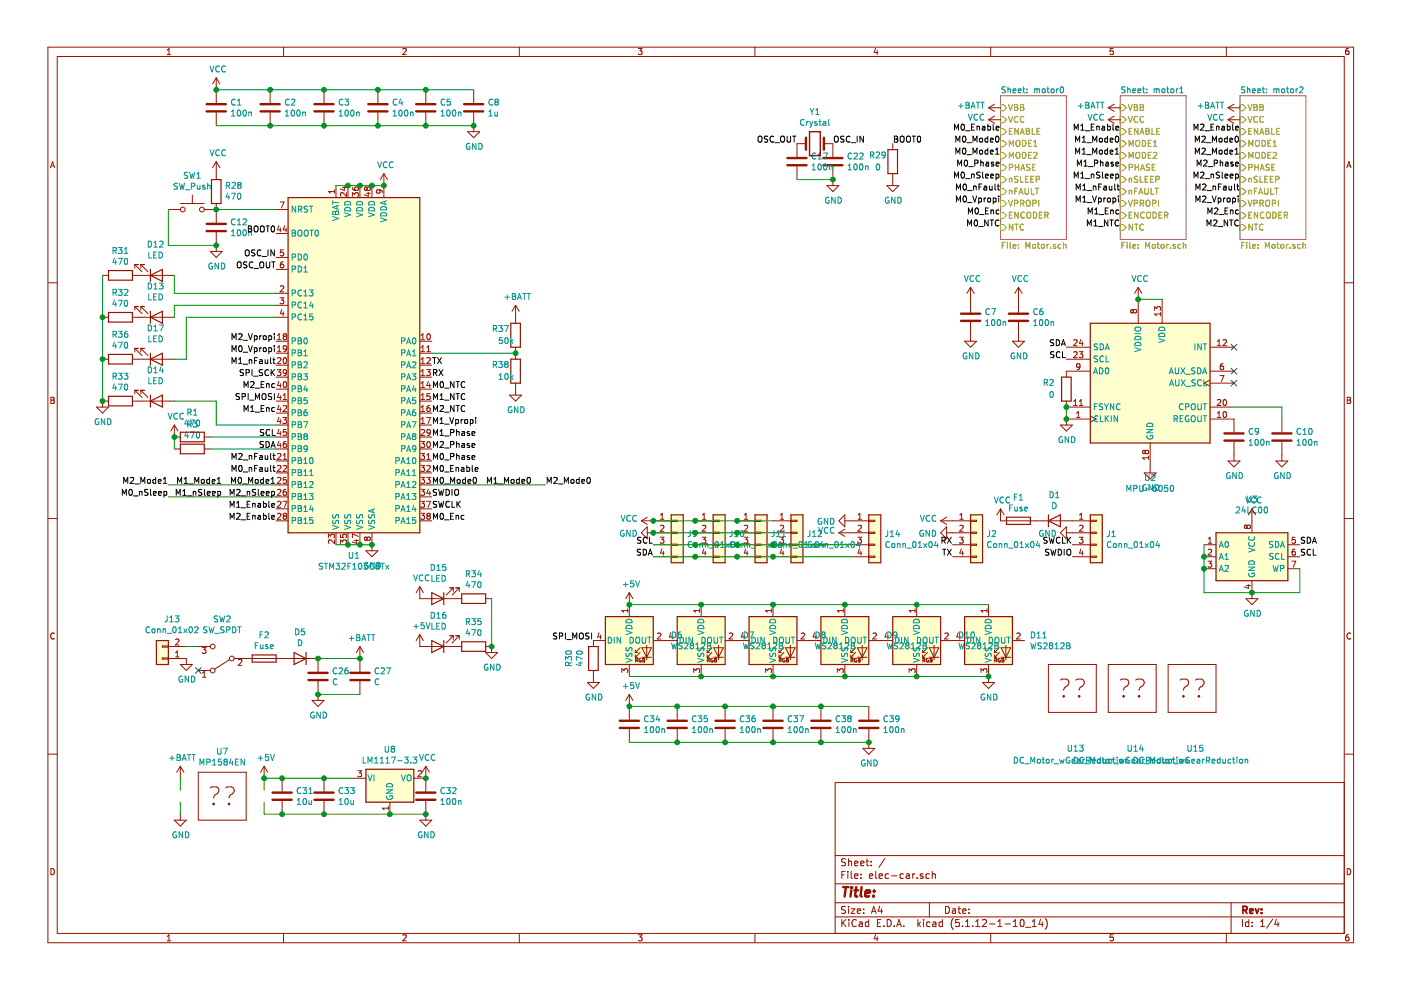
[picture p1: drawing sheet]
<svg xmlns="http://www.w3.org/2000/svg" width="297mm" height="210mm" viewBox="0 0 297 210" stroke-linecap="round" stroke-linejoin="round" font-family="sans-serif">
<path d="M.2 0h296.9v209.9h-296.9z" fill-rule="evenodd" fill="#fff" stroke="#fff" stroke-width=".21"/>
<g fill="none" stroke="#981200" stroke-width=".21">
<path d="M10.2 10h276.8v189.9h-276.8zM12.1 12h272.9v185.9h-272.9zM35.4 11.6h.8M35.4 10.6l.4-.3v1.3M45.8 16.5v5.3M45.8 16.5l-.7 1.3M45.8 16.5l.8 1.3M57.3 19v2.8M60.1 10v2M68.7 19v2.8M80.1 19v2.8M85.4 10.4l.5-.1 .2 .3-.8 1h.8"/>
<path d="M90.3 19v2.8M100.4 19v2.8M110.1 10v2M135.3 10.3h.8l-.4 .5 .4 .1v.5l-.2 .2-.6-.2M160.1 10v2M185.6 10.2l-.3 .9h.9M186 10.7v.9M210 10v2M236 10.3h-.6l-.1 .6 .7-.1v.6l-.2 .2-.5-.2M260 10v2M285.9 10.3h-.4l-.1 .3-.1 .7 .2 .3 .5-.2-.1-.6h-.4l-.2 .2M10.7 35.6l.4-1.3 .5 1.3"/>
<path d="M10.8 35.2h.7M45.8 23.9v2.8M45.8 34.3v3.8M45.8 34.3l-.7 1.2M45.8 34.3l.8 1.2M57.3 23.9v2.8M68.7 23.9v2.8M71.2 39.3v2.6M72.6 39.8h.8M73 39.6v.8l-.9-.3M73.8 39.3v2.6M74.7 39.8l.1 .4 .5 .2 .6-.1v-.5l-.1-.2-.5 .2-.1 .3 .2 .3"/>
<path d="M76.3 39.3v2.6M77.8 39.9l-.2-.3-.3 .3 .1 .4h.3l.1-.2M77.8 39.9l.2-.3h.3l.2 .3v.3l-.2 .2-.4-.1-.1-.2M77.8 39.9v.2M78.9 39.3v2.6M80.1 23.9v2.8M81.4 36.8v5.1M81.4 36.8l-.8 1.3M81.4 36.8l.8 1.3M90.3 23.9v2.8M99.2 27.9h2.5l-1.3 1.3zM100.4 23.9v4"/>
<path d="M169 35.3v2.8M170.9 30.5h-1.9v2.8M174.7 30.5h1.9v2.8M175.3 39.3h2.6l-1.3 1.3zM176.6 35.3v4M188 39.3h2.5l-1.2 1.3zM189.3 30.5v1.2M189.3 36.8v2.5M209.6 25.4h2.5M209.6 22.8h2.5M209.6 25.4l1.3 .7M209.6 22.8l1.3 .8"/>
<path d="M210.9 24.6l-1.3 .8M210.9 22.1l-1.3 .7M235 25.4h2.5M235 22.8h2.5M235 25.4l1.2 .7M235 22.8l1.2 .8M236.2 24.6l-1.2 .8M236.2 22.1l-1.2 .7M260.4 25.4l1.2 .7M260.4 25.4h2.5M260.4 22.8l1.2 .8M260.4 22.8h2.5"/>
<path d="M261.6 24.6l-1.2 .8M261.6 22.1l-1.2 .7M285.6 35.6l.4-1.3 .4 1.3M285.7 35.2h.6M10.2 60h1.9M21.7 58.4h1.3M28.1 58.4h8.9M28.6 56.1v.8M28.6 56.1l1.5 1.5M28.6 56.1h.7M29.9 56.1v.8M29.9 56.1h.7"/>
<path d="M29.9 56.1l1.5 1.5M35.7 44.4h2.5M38.2 43.2h5.1M40.8 41.4v1.8M43.3 44.4h2.5M44.6 53.3h2.5l-1.3 1.3zM45.8 43.2v4M45.8 49.2v4.1M58.5 44.4h2.6M58.5 49.5h2.6M58.5 54.6h2.6M58.5 57.1h2.6"/>
<path d="M59.1 47.9l-.3 .8h.8M59.4 42.8h.8l-.5 1.3M59.4 48.3v.9M60 55.5h-.2a.79 .79 0 0 0-.1 1.3l.3-.1 .2-.4-.3-.3h-.2l-.3 .3M60.1 53h-.6l-.1 .6 .5-.1 .3 .2v.3l-.3 .2-.5-.1M60.3 47.9l-.3 .8h.8M60.6 48.3v.9M70.9 40.6h-1.3l.4 .4M70.9 40.2v.8M73.4 40.8v.8l-.9-.8-.3 .3 .1 .5M74.7 41.6v-.8l.5 .5 .1-.4h.6l.1 .2-.1 .5M77.7 41h.8"/>
<path d="M78.1 40.8v.8l-.9-.3M80.3 40.2l.3 .3-.1 .3-.2 .2-.4-.1-.1-.4 .2-.3 .9 .2 .2 .4M285 60h2M21.7 67.3h1.3M21.7 76.2h1.3M28.1 67.3h8.9M28.1 76.2h8.9M28.6 65l1.5 1.5M28.6 65h.7M28.6 65v.7M28.6 73.9v.7M28.6 73.9l1.5 1.5"/>
<path d="M28.6 73.9h.7M29.9 65h.7M29.9 65l1.5 1.5M29.9 65v.7M29.9 73.9v.7M29.9 73.9h.7M29.9 73.9l1.5 1.5M58.5 67.3h2.6M58.5 72.3h2.6M58.5 74.9h2.6M58.5 77.4h2.6M58.5 80h2.6"/>
<path d="M58.5 62.2h2.6M58.5 64.7h2.6M58.8 78.4h.8l-.5 .4 .4 .2v.5l-.2 .1-.5-.1M58.8 72h.8M58.8 74.6h.8M58.8 76l.5-.2 .3 .4-.8 .9h.8M58.8 71.1l.4-.4v1.3M58.8 73.6l.4-.3v1.3M59.4 63.1h.8l-.5 .5 .4 .1 .1 .5-.3 .2-.5-.1M59.4 60.7l.5-.1 .3 .4-.8 .9h.8M59.7 65.6l-.3 .9h.8M60 66.1v.8"/>
<path d="M60.2 76l.1-.2a.67 .67 0 0 1 .5 .7 .67 .67 0 0 1-.5 .6l-.3-.5zM60.3 71.3l-.3 .2 .1 .4 .2 .1h.3l.2-.2v-.3l-.3-.2M60.3 71.3l-.3-.2 .3-.4h.2l.3 .3-.3 .3M60.3 71.3h.2M60.8 73.8l-.3 .3-.3-.1-.1-.6 .4-.1 .3 .2-.1 .8-.2 .2-.3 .1M60.8 78.9l-.3 .3-.3-.1-.1-.6 .4-.1 .3 .2-.1 .7-.2 .3h-.3M89 72.3h2.5M89 74.9h2.5M89 77.4h2.5M89 80h2.5M89.3 72h.7M89.3 74.6h.7"/>
<path d="M89.3 77.1h.7M89.3 79.6h.7M89.3 71.1l.4-.4v1.3M89.3 73.6l.4-.3v1.3M89.3 76.2l.4-.4v1.3M89.3 78.7l.4-.3v1.2M90.5 78.4h.7l-.4 .4 .4 .2v.4l-.2 .2-.5-.1M90.5 74.6h.7M90.5 76l.5-.2 .2 .4-.7 .9h.7M90.5 73.6l.4-.3v1.3M90.6 70.9l.2-.2a.67 .67 0 0 1 .5 .7 .67 .67 0 0 1-.5 .6l-.3-.5zM109.3 64.7l-.7 1.3"/>
<path d="M109.3 64.7v3.8M109.3 73.6v2.6M109.3 64.7l.8 1.3M204.5 72.3h2.5l-1.2 1.3zM205.8 60.9v5.4M205.8 68.3v4M205.8 60.9l-.8 1.3M205.8 60.9l.7 1.3M214.7 72.3h2.5l-1.3 1.3zM215.9 60.9v5.4M215.9 68.3v4M215.9 60.9l-.7 1.3"/>
<path d="M215.9 60.9l.8 1.3M226.1 76.2h5.1M226.1 73.6h5.1M227.6 72.1l.5-.1 .3 .4-.8 .9h.8M227.6 74.7l.5-.1 .3 .3-.8 .9h.8M228.8 74.6h.8l-.4 .4 .3 .2 .1 .4-.3 .2-.5-.1M229 77.7l-.3 .2-.3-.1-.2-.1 .1-.5 .4-.1 .3 .3-.2 .8-.4 .2M229.2 72l-.3 .9h.7M229.5 72.5v.8M231.2 78.7h-5.1v1.3M240.3 65.9l.2-.3h.3l.2 .3-.1 .3-.1 .2h-.3l-.2-.3M240.3 65.9l-.3-.3-.3 .3v.2l.3 .3 .3-.3"/>
<path d="M240.3 65.9v.2M241.3 60.9v7.6M241.3 60.9l-.7 1.3M241.3 60.9l.8 1.3M244.8 65.8v-.8l.5 .4 .1-.3 .4-.1 .3 .3-.2 .5M246.1 66.2v.8M246.1 66.6h-1.3l.4 .4M246.4 63.5v5M256.6 73.6h5M256.6 78.7h5M258.1 72.4l.4-.4v1.3M258.1 73.3h.7"/>
<path d="M258.7 79.6h.8l-.5 1.3M259.3 72.1l.5-.1 .3 .4-.8 .9h.8M259.3 77.1h-.2a.79 .79 0 0 0-.1 1.3l.3-.1 .1-.5-.2-.2h-.2l-.3 .2M10.8 84.2h.4l.3 .3-.3 .3 .3 .3-.2 .4h-.5zM10.8 84.8h.4M20.5 86.3h2.5l-1.3 1.3zM23 85h-1.3v1.3M28.1 85h8.9M28.6 82.8v.7M28.6 82.8l1.5 1.5M28.6 82.8h.7M29.9 82.8v.7"/>
<path d="M29.9 82.8h.7M29.9 82.8l1.5 1.5M37 90.1l-.8 1.3M37 90.1v2.6h1.2M37 90.1l.7 1.3M37 95.2h1.2M43.3 95.2h1.3M43.3 92.7h1.3M58.5 85h2.6M58.5 90.1h2.6M58.5 97.7h2.6M58.5 95.2h2.6"/>
<path d="M58.5 92.7h2.6M58.5 82.5h2.6M58.5 87.6h2.6M58.8 96.3l.5-.2 .3 .4-.8 .9h.8M58.8 98.8l.5-.1 .3 .3-.8 .9h.8M59.1 80.9l-.3 .8h.8M59.1 83.4l-.3 .9h.8M59.1 85.9l-.3 .9h.8M59.1 88.5l-.3 .9h.8M59.1 91l-.3 .9h.8M59.1 93.5l-.3 .9h.8M59.4 81.3v.9"/>
<path d="M59.4 83.9v.8M59.4 86.4v.9M59.4 89v.8M59.4 91.5v.8M59.4 94v.9M60 88.5h.8l-.5 .5 .4 .1 .1 .5-.3 .2-.5-.1M60 86.1l.5-.1 .3 .3-.8 1h.8M60 84.7h.8M60 97.4h.8M60 98.8l.5-.1 .3 .3-.8 .9h.8M60 83.8l.4-.4v1.3M60 96.5l.4-.4v1.3"/>
<path d="M60.2 81l.1-.1a.67 .67 0 0 1 .5 .6 .67 .67 0 0 1-.5 .7l-.3-.5zM60.6 93.6l-.4 .1-.2 .5 .1 .5 .5 .1 .2-.2-.2-.4-.3-.1-.3 .2M60.7 91.1h-.6l-.1 .6 .5-.2 .3 .3v.3l-.3 .2-.5-.1M89 85h2.5M89 90.1h2.5M89 97.7h2.5M89 95.2h2.5M89 92.7h2.5M89 82.5h2.5M89 87.6h2.5M89.2 96.1h.8l-.4 .5 .4 .1v.6l-.2 .1-.6-.1M89.2 93.6h.8l-.4 .5 .4 .1v.5l-.2 .2-.6-.2"/>
<path d="M89.2 98.7h.8l-.4 .5 .4 .1v.5l-.2 .1-.6-.1M89.3 87.3h.7M89.3 84.7h.7M89.3 81.3l.4-.4v1.3M89.3 83.8l.4-.4v1.3M89.3 86.3l.4-.3v1.3M89.3 88.9l.4-.4v1.3M89.3 91.2l.5-.1 .2 .3-.8 .9h.8M89.3 82.2h.7M89.3 89.8h.7M90.5 88.5h.8l-.5 1.3M90.5 98.8l.5-.1 .2 .3-.7 .9h.7"/>
<path d="M90.5 96.5l.4-.4v1.3M90.5 97.4h.7M90.6 93.7l.2-.1a.67 .67 0 0 1 .5 .6 .67 .67 0 0 1-.5 .7l-.3-.5zM90.8 80.9l-.3 .8h.8M91.1 86l-.4 .1-.2 .4 .1 .6 .5 .1 .1-.2-.1-.5h-.3l-.3 .2M91.1 81.3v.9M91.2 83.4h-.6l-.1 .7 .5-.2 .2 .3v.3l-.2 .2-.5-.1M91.2 91.6l-.2 .2h-.4v-.6l.4-.1 .2 .2v.7l-.2 .3h-.4M108 83.8h2.6l-1.3 1.2zM109.3 81.2v2.6M224.8 90.1h2.6l-1.3 1.3zM226.1 85v1.3h5.1"/>
<path d="M227.6 86h.8M227.6 85.1l.4-.4v1.3M228.2 88.5h.8M228.2 87.6l.4-.3v1.2M228.9 86h.7M228.9 85.1l.3-.4v1.3M231.2 88.8h-5.1v1.3M231.2 88.2l1.2 .6-1.2 .7M242.8 95.7l.2-.2h.3l.2 .2v.4l-.2 .1h-.4l-.1-.2M242.8 95.7l-.2-.2-.3 .2 .1 .5h.3l.1-.2M242.8 95.7v.3M243.5 96.7v.7"/>
<path d="M243.5 97h-1.2l.3 .4M243.9 93.9v6.4M256.6 86.3h5M256.6 88.8h5v2.8M256.6 81.2h5M256.6 80.6l-1.3 .6 1.3 .7M258.1 88.5h.7M258.1 87.6l.4-.3v1.2M258.1 84.8l.5-.1 .2 .4-.8 .9h.8M259.4 87.4l.2-.1a.67 .67 0 0 1 .5 .6 .67 .67 0 0 1-.5 .6l-.3-.5zM259.4 84.8l.2-.1a.67 .67 0 0 1 .5 .6 .67 .67 0 0 1-.5 .7l-.3-.5zM260.4 97.7h2.5l-1.3 1.3z"/>
<path d="M261.6 93.7v4M270.5 97.7h2.6l-1.3 1.3zM271.8 88.8v2.8M271.8 93.7v4M285.6 84.2h.5l.2 .3-.2 .3 .3 .3-.2 .4h-.6zM285.6 84.8h.5M10.2 109.9h1.9M58.5 110.4h2.6M58.5 100.3h2.6M58.5 102.8h2.6M58.5 105.4h2.6M58.5 107.9h2.6"/>
<path d="M58.8 109l.5-.2 .3 .4-.8 .9h.8M58.8 101.3l.5-.1 .3 .4-.8 .9h.8M58.8 103.9l.5-.1 .3 .3-.8 .9h.8M58.8 106.4l.5-.1 .3 .3-.8 1h.8M60 106.3h.8l-.5 1.3M60.3 109.4l-.3-.3 .3-.3h.2l.3 .3-.3 .3M60.3 109.4l-.3 .2 .1 .4 .2 .1 .3-.1 .2-.1v-.3l-.3-.2M60.3 109.4h.2M60.6 103.8l-.4 .1-.2 .4 .1 .6 .5 .1 .2-.2-.2-.5-.3-.1-.3 .3M60.7 101.2h-.6l-.1 .6 .5-.1 .3 .2v.4l-.3 .2-.5-.1M69.6 114v-.8l.5 .5 .1-.4 .5-.1 .2 .3-.1 .5M70.9 114.5v.8l-.9-.8-.4 .2 .2 .5"/>
<path d="M71.2 113v2.5M72.2 113.3v.6l.6 .1-.1-.5 .2-.3h.3l.2 .3-.1 .5M72.2 115.3v-.8l.5 .4 .1-.4h.5l.1 .2-.1 .6M73.8 113v2.5M75.1 114.6h.9M75.6 114.4v.8l-.9-.3M76 113.7l-1.3-.5v.8M76.3 113v2.5M77.6 116.8h2.5l-1.2 1.2zM77.8 114.1l-.2-.2-.3 .2v.2l.2 .3 .3-.3M77.8 114.1l.2-.2h.3l.2 .2v.4l-.2 .1h-.3l-.2-.3M77.8 114.1v.2"/>
<path d="M78.9 113v3.8M89 110.4h2.5M89 100.3h2.5M89 102.8h2.5M89 105.4h2.5M89 107.9h2.5M89.2 108.8h.8l-.4 .5 .4 .1v.6l-.2 .1-.6-.1M89.2 101.2h.8l-.4 .5 .4 .1v.6l-.2 .1-.6-.1M89.2 103.8h.8l-.4 .4 .4 .2v.5l-.2 .1-.6-.1M89.2 106.3h.8l-.4 .5 .4 .1v.5l-.2 .2-.6-.2M90.5 101.2h.7l-.4 .5 .4 .1v.5l-.2 .2-.5-.1M90.5 106.3h.8l-.5 1.3"/>
<path d="M90.8 109.4l-.3 .2 .1 .4 .2 .1 .3-.1 .1-.1v-.3l-.2-.2M90.8 109.4l-.3-.3 .3-.3h.2l.2 .3-.2 .3M90.8 109.4h.2M90.8 103.7l-.3 .9h.8M91.1 104.2v.8M136 110.4h6.3M136 110.4l1.2 .8M137.2 113h5.1M137.2 111.7v2.5l-1.2-1.2zM137.2 109.7l-1.2 .7M138.5 115.5h3.8M138.5 118h3.8"/>
<path d="M140 113.9h.8l-.5 .5 .4 .1 .1 .4-.3 .3-.5-.2M140 110.1h.8M140 111.5l.5-.1 .3 .3-.8 .9h.8M140 109.2l.4-.4v1.3M140.3 116.4l-.3 .9h.8M140.6 116.9v.8M142.3 117.9h1.3v.3h-1.3zM142.3 115.4h1.3v.2h-1.3zM142.3 110.3h1.3v.3h-1.3zM142.3 112.8h1.3v.3h-1.3zM147.4 110.4h3.8M147.4 113h3.8"/>
<path d="M147.4 115.5h3.8M147.4 118h3.8M148.9 113.9h.8l-.5 .5 .4 .1 .1 .4-.3 .3-.5-.2M148.9 110.1h.8M148.9 109.2l.4-.4v1.3M148.9 111.5l.5-.1 .3 .3-.8 .9h.8M149.2 116.4l-.3 .9h.8M149.5 116.9v.8M151.2 110.3h1.3v.3h-1.3zM151.2 112.8h1.3v.3h-1.3zM151.2 115.4h1.3v.2h-1.3zM151.2 117.9h1.3v.3h-1.3z"/>
<path d="M156.3 110.4h3.8M156.3 113h3.8M156.3 115.5h3.8M156.3 118h3.8M157.7 113.9h.8l-.4 .5 .4 .1v.4l-.2 .3-.6-.2M157.8 110.1h.7M157.8 111.5l.5-.1 .2 .3-.8 .9h.8M157.8 109.2l.4-.4v1.3M158.1 116.4l-.3 .9h.8M158.4 116.9v.8M160.1 110.3h1.3v.3h-1.3zM160.1 112.8h1.3v.3h-1.3z"/>
<path d="M160.1 115.4h1.3v.2h-1.3zM160.1 117.9h1.3v.3h-1.3zM163.9 110.4h3.8M163.9 113h3.8M163.9 115.5h3.8M163.9 118h3.8M165.4 113.9h.8l-.5 .5 .4 .1 .1 .4-.3 .3-.5-.2M165.4 110.1h.8M165.4 111.5l.5-.1 .3 .3-.8 .9h.8M165.4 109.2l.4-.4v1.3M165.7 116.4l-.3 .9h.8M166 116.9v.8"/>
<path d="M167.7 117.9h1.3v.3h-1.3zM167.7 115.4h1.3v.2h-1.3zM167.7 110.3h1.3v.3h-1.3zM167.7 112.8h1.3v.3h-1.3zM177.9 113h6.3M177.9 113l1.2 .7M179.1 110.4h5.1M179.1 109.2v2.5l-1.2-1.3zM179.1 112.2l-1.2 .8M180.4 115.5h3.8M180.4 118h3.8M181.9 113.9h.8l-.5 .5 .4 .1 .1 .4-.3 .3-.5-.2"/>
<path d="M181.9 110.1h.8M181.9 111.5l.5-.1 .3 .3-.8 .9h.8M181.9 109.2l.4-.4v1.3M182.2 116.4l-.3 .9h.8M182.5 116.9v.8M184.2 110.3h1.3v.3h-1.3zM184.2 112.8h1.3v.3h-1.3zM184.2 115.4h1.3v.2h-1.3zM184.2 117.9h1.3v.3h-1.3zM199.4 110.4h6.4M199.4 110.4l1.3 .8M200.7 113h5.1"/>
<path d="M200.7 109.7l-1.3 .7M200.7 111.7v2.5l-1.3-1.2zM202 115.5h3.8M202 118h3.8M203.4 113.9h.8l-.4 .5 .4 .1v.4l-.2 .3-.6-.2M203.5 110.1h.7M203.5 111.5l.5-.1 .2 .3-.8 .9h.8M203.5 109.2l.4-.4v1.3M203.8 116.4l-.3 .9h.8M204.1 116.9v.8M205.8 117.9h1.2v.3h-1.2zM205.8 115.4h1.2v.2h-1.2z"/>
<path d="M205.8 110.3h1.2v.3h-1.2zM205.8 112.8h1.2v.3h-1.2zM212.1 107.9v2.5h19.1M212.1 107.9l-.7 1.3M212.1 107.9l.8 1.3M226.1 113h5.1M226.1 111.7v2.5l-1.3-1.2zM227.4 115.5h3.8M227.4 118h3.8M228.8 113.9h.8l-.4 .5 .3 .1 .1 .4-.2 .3-.6-.2M228.9 110.1h.7M228.9 111.5l.5-.1 .2 .3-.8 .9h.8"/>
<path d="M228.9 109.2l.4-.4v1.3M229.2 116.4l-.3 .9h.8M229.5 116.9v.8M231.2 117.9h1.2v.3h-1.2zM231.2 115.4h1.2v.2h-1.2zM231.2 110.3h1.2v.3h-1.2zM231.2 112.8h1.2v.3h-1.2zM242.6 100.3h2.5l-1.2 1.2zM255.3 115.5h2.5M255.3 118h2.5M256.1 119h.8l-.4 .5 .3 .1 .1 .4-.2 .3-.6-.2M256.2 115.2h.7"/>
<path d="M256.2 114.3l.4-.4v1.3M256.2 116.6l.5-.2 .2 .4-.8 .9h.8M264.4 111.6l-.3-.3-.3 .3v.2l.3 .3 .3-.3M264.4 111.6l.2-.3h.3l.2 .3v.3l-.2 .2h-.3l-.2-.3M264.4 111.6v.2M265.4 107.9v5.1M265.4 107.9l-.7 1.3M265.4 107.9l.8 1.3M273.1 115.5h2.5M273.1 118h2.5M273.9 119h.8l-.5 1.3M274.5 116.4h-.2a.79 .79 0 0 0-.1 1.3h.3l.2-.5-.3-.3h-.2l-.3 .3"/>
<path d="M274.6 113.9h-.6l-.1 .6 .5-.1 .3 .2v.3l-.3 .3-.5-.2M285 109.9h2M11.5 134.3a.58 .58 0 0 0-.8 .5 .58 .58 0 0 0 .8 .6M34.4 139.5h1.3v.2h-1.3zM34.4 137h1.3v.2h-1.3zM35.7 137.1h3.8M35.7 139.6h3.8v1.3M37.2 135.6l.5-.1 .3 .3-.8 1h.8M37.2 139.3h.8M37.2 138.4l.4-.4v1.3M42 137.1h2.6M42.9 137.3h.8l-.5 .4 .4 .2 .1 .4-.3 .2-.5-.1"/>
<path d="M48.6 139.9l-3.1 2M49.7 139.6h17.7v2.8M50.5 139.9l.5-.1 .3 .4-.8 .9h.8M76.3 137.1l-.7 1.3M76.3 137.1v5.3M76.3 137.1l.8 1.3M89 134.5l-.8 1.3M89 124.4v2.5h8.9M89 134.5v2.6h8.9M89 134.5l.8 1.3M89 124.4l-.8 1.3M89 124.4l.8 1.3"/>
<path d="M95.4 134.8h.7M95.4 124.6h.7M96.1 134.8l-1.5 1.5M96.1 124.6v.8M96.1 134.8v.8M96.1 124.6l-1.5 1.6M96.6 134.8h.8M96.6 124.6h.8M97.4 134.8l-1.5 1.5M97.4 124.6v.8M97.4 134.8v.8M97.4 124.6l-1.5 1.6"/>
<path d="M103 137.1h1.2v1.3M103 138.4h2.5l-1.3 1.2zM103 126.9h1.2M127 134.2l-.3 .9h.8M127.3 134.6v.9M128.4 135.8h-2.6v1.3M133.1 129.5h-1.3l.4 .3M133.1 129.1v.7M133.4 125.7v5M133.4 125.7l-.7 1.2M133.4 125.7l.8 1.2M134.7 138.4h.5"/>
<path d="M134.7 139.4h.5M134.7 137.8v.6M134.7 138.9v.5M135.1 140h-.3M135.1 139.6h-.3v.8M135.1 139.6v.1M135.1 139.7v.2M135.1 139.9v.1M135.7 138.4l-1 1M135.7 137.3l-1 1.1M135.9 139.6l-.4 .1v.3l.1 .3h.3v-.3h-.1M136.1 139.4h2"/>
<path d="M136.1 137.3h2l-1 2.1zM136.3 139.6l.3 .1v.6l-.3 .1zM136.3 140h.2M137.1 136.8v3.1M138.5 135.8h5.1M139.4 134.3l.5-.1 .2 .4-.8 .9h.8M142.2 134.2l-.3 .9h.8M142.5 134.6v.9M148.3 129.5h-1.2l.3 .3M148.3 129.1v.7M148.7 128.2v2.5M149.9 138.4h.5"/>
<path d="M149.9 139.4h.5M149.9 137.8v.6M149.9 138.9v.5M150.9 137.3l-1 1.1M150.9 138.4l-1 1M151.1 139.6l-.3 .1-.1 .3 .1 .3h.4v-.3h-.2M151.3 139.4h2.1M151.3 137.3h2.1l-1.1 2.1zM151.5 140h.3M151.8 139.6h-.3v.8l.4-.1v-.2l-.1-.1M151.8 139.6l.1 .1M151.9 139.7l-.1 .3"/>
<path d="M152.3 136.8v3.1M153.7 135.8h5.1M154.6 134.3l.5-.1 .3 .4-.8 .9h.8M157.5 134.2l-.3 .9h.8M157.8 134.6v.9M163.6 129.5h-1.3l.3 .3M163.6 129.1v.7M163.9 128.2v2.5M165.2 138.4h.5M165.2 139.4h.5M165.2 137.8v.6M165.2 138.9v.5"/>
<path d="M165.6 139.6h-.4v.8M165.6 140h-.4M165.6 139.6v.1M165.6 139.9v.1M165.6 139.7v.2M166.2 138.4l-1 1M166.2 137.3l-1 1.1M166.4 139.6l-.4 .1-.1 .3 .2 .3h.3v-.3h-.1M166.6 139.4h2M166.6 137.3h2l-1 2.1zM166.7 140h.3M167.1 139.6h-.4v.8l.4-.1 .1-.2-.2-.1"/>
<path d="M167.1 139.6v.1M167.1 139.7l-.1 .3M167.6 136.8v3.1M169 135.8h5M169.9 134.3l.4-.1 .3 .4-.8 .9h.8M172.7 134.2l-.3 .9h.8M173 134.6v.9M178.8 129.5h-1.3l.4 .3M178.8 129.1v.7M179.1 128.2v2.5M180.4 138.4h.5M180.4 139.4h.5"/>
<path d="M180.4 137.8v.6M180.4 138.9v.5M180.8 139.6h-.4v.8M180.8 140h-.4M180.8 139.6v.1M180.8 139.7v.2M180.8 139.9v.1M181.4 138.4l-1 1M181.4 137.3l-1 1.1M181.6 139.6l-.4 .1v.3l.1 .3h.3v-.3h-.1M181.8 139.4h2M181.8 137.3h2l-1 2.1z"/>
<path d="M182 139.6l.3 .1v.6l-.3 .1zM182 140h.2M182.8 136.8v3.1M184.2 135.8h5.1M185.1 134.3l.5-.1 .2 .4-.8 .9h.8M187.9 134.2l-.3 .9h.8M188.2 134.6v.9M194 129.5h-1.2l.3 .3M194 129.1v.7M194.4 128.2v2.5M195.6 138.4h.5M195.6 139.4h.5"/>
<path d="M195.6 137.8v.6M195.6 138.9v.5M196.6 138.4l-1 1M196.6 137.3l-1 1.1M196.8 139.6l-.3 .1-.1 .3 .1 .3h.4v-.3h-.2M197 139.4h2.1M197 137.3h2.1l-1.1 2.1zM197.2 140h.3M197.5 139.6h-.3v.8l.4-.1v-.2l-.1-.1M197.5 139.6l.1 .1M197.6 139.7l-.1 .3M198 136.8v3.1"/>
<path d="M199.4 135.8h5.1M200.3 134.3l.5-.1 .3 .4-.8 .9h.8M203.2 134.2l-.3 .9h.7M203.5 134.6v.9M209.3 129.1v.7M209.3 129.5h-1.3l.3 .3M209.6 128.2v2.5M210.9 138.4h.5M210.9 139.4h.5M210.9 137.8v.6M210.9 138.9v.5M211.3 139.6h-.4v.8"/>
<path d="M211.3 139.6v.1M211.3 140h-.4M211.3 139.7v.2M211.3 139.9v.1M211.9 138.4l-1 1M211.9 137.3l-1 1.1M212 139.6l-.3 .1-.1 .3 .2 .3h.3v-.3h-.2M212.3 139.4h2M212.3 137.3h2l-1 2.1zM212.4 140h.3M212.8 139.6h-.4v.8l.4-.1 .1-.2-.2-.1M212.8 139.6v.1"/>
<path d="M212.8 139.7l-.1 .3M213.3 136.8v3.1M214.7 135.8h2.5M215.6 134.3l.4-.1 .3 .4-.8 .9h.8M255.3 120.6h2.5M264.2 126.9h2.5l-1.3 1.3zM264.3 124.1h.8M264.7 124v.7l-.9-.3M265.4 123.1v3.8M273.1 120.6h2.5M286.4 134.3a.58 .58 0 0 0-.8 .5 .58 .58 0 0 0 .8 .6M10.2 159.9h1.9"/>
<path d="M38.2 140.9h2.6l-1.3 1.3zM42 142.2h2.6M42.9 143.6h.8M42.9 142.7l.4-.4v1.3M66.2 148.5h2.5l-1.3 1.3zM67.4 144.4v4.1M76.3 144.4v2.8M124.5 144.7h2.6l-1.3 1.3zM125.8 142.2v2.5M131.8 142.6v-.8l.5 .4 .1-.3 .5-.1 .2 .2-.1 .6M133.4 147.2l-.7 1.3M133.4 140.9v2.5"/>
<path d="M133.4 147.2v5.4M133.4 154.6v2.8M133.4 147.2l.8 1.3M134.9 140l.3 .4M143.6 149.8v2.8M143.6 154.6v2.8M147.1 142.6v-.8l.4 .4 .2-.3 .4-.1 .2 .2-.1 .6M148.7 140.9v2.5M150 140h.3l.1-.3-.4-.1v.8M150.2 140l.2 .4M153.7 149.8v2.8M153.7 154.6v2.8"/>
<path d="M162.3 142.6v-.8l.5 .4 .1-.3 .4-.1 .3 .2-.2 .6M163.9 140.9v2.5M163.9 149.8v2.8M163.9 154.6v2.8M165.4 140l.2 .4M174 149.8v2.8M174 154.6v2.8M177.5 142.6v-.8l.5 .4 .1-.3 .5-.1 .2 .2-.1 .6M179.1 140.9v2.5M180.6 140l.3 .4M182.9 158.7h2.6l-1.3 1.2zM184.2 149.8v2.8"/>
<path d="M184.2 154.6v4.1M192.8 142.6v-.8l.4 .4 .2-.3 .4-.1 .2 .2-.1 .6M194.4 140.9v2.5M195.7 140h.3l.1-.3-.4-.1v.8M195.9 140l.2 .4M208 142.6v-.8l.5 .4 .1-.3 .4-.1 .3 .2-.2 .6M208.3 144.7h2.6l-1.3 1.3zM209.6 140.9v3.8M211.1 140l.2 .4M222.3 140.9h10.1v10.1h-10.1zM224.8 144.2l.4-.2h.9a.86 .86 0 0 1 .5 .9 .86 .86 0 0 1-.7 .7l-.4 .7M225.5 147.4l.2 .2-.2 .2"/>
<path d="M225.5 147.4l-.1 .2 .1 .2M225.5 147.4v.4M228.1 144.2l.3-.2h.9a.85 .85 0 0 1 .6 .9 .85 .85 0 0 1-.7 .7l-.4 .7M228.8 147.4l.2 .2-.2 .2M228.8 147.4l-.2 .2 .2 .2M228.8 147.4v.4M235 140.9h10.1v10.1h-10.1zM237.5 144.2l.4-.2h.9a.86 .86 0 0 1 .5 .9 .86 .86 0 0 1-.7 .7l-.4 .7M238.2 147.4l.2 .2-.2 .2M238.2 147.4l-.2 .2 .2 .2M238.2 147.4v.4M240.8 144.2l.3-.2h.9a.85 .85 0 0 1 .6 .9 .85 .85 0 0 1-.7 .7l-.4 .7"/>
<path d="M241.5 147.4l.2 .2-.2 .2M241.5 147.4l-.2 .2 .2 .2M241.5 147.4v.4M247.7 140.9h10.1v10.1h-10.1zM250.2 144.2l.4-.2h.9a.86 .86 0 0 1 .5 .9 .86 .86 0 0 1-.7 .7l-.4 .7M250.9 147.4l-.2 .2 .2 .2M250.9 147.4l.2 .2-.2 .2M250.9 147.4v.4M253.5 144.2l.3-.2h.9a.85 .85 0 0 1 .6 .9 .85 .85 0 0 1-.8 .7l-.3 .7M254.2 147.4l.2 .2-.2 .2M254.2 147.4l-.2 .2 .2 .2M254.2 147.4v.4"/>
<path d="M285 159.9h2M37 173.9h2.5l-1.3 1.3zM38.2 162.5v2.5M38.2 172.6v1.3M38.2 162.5l-.7 1.2M38.2 162.5l.8 1.2M42 163.7h10.2v10.2h-10.2zM44.6 167l.3-.2h.9a.86 .86 0 0 1 .6 .9 .86 .86 0 0 1-.8 .8l-.3 .7M45.3 170.3l.2 .2-.2 .1M45.3 170.3l-.2 .2 .2 .1M45.3 170.3v.3M47.8 167l.4-.2h.9a.85 .85 0 0 1 .6 .9 .85 .85 0 0 1-.8 .8l-.3 .7"/>
<path d="M48.6 170.3l.1 .2-.1 .1M48.6 170.3l-.2 .2 .2 .1M48.6 170.3v.3M56 162.5l-.8 1.2M56 162.5v2.5M56 162.5l.8 1.2M59.8 165v2.8M59.8 169.8v2.8M68.7 165v2.8M68.7 169.8v2.8M75 165h2.6M75.9 163.4h.8l-.5 .5 .4 .1 .1 .4-.3 .3-.5-.2"/>
<path d="M82.3 171v.7M82.3 171.4h-1.2l.3 .3M82.7 170.1v2.5M87.7 165h2.6M88.6 163.5l.5-.1 .3 .4-.8 .9h.8M89 173.9h2.5l-1.2 1.3zM90.3 162.5l-.8 1.2M90.3 162.5v5.3M90.3 169.8v4.1M90.3 162.5l.7 1.2M285 165.9h-107.9v32M10.8 184.2a.65 .65 0 0 1 .7 .6 .65 .65 0 0 1-.7 .7z"/>
<path d="M35.4 198.5l.4-.3v1.3M35.4 199.5h.8M60.1 197.9v2M85.4 198.3l.5-.1 .2 .3-.8 1h.8M110.1 197.9v2M135.3 198.2h.8l-.4 .5 .4 .1v.6l-.2 .1-.6-.1M160.1 197.9v2M177.1 194.4h107.9M177.1 191.4h107.9M177.1 187.4h107.9M177.1 181.4h107.9M178.5 185.5h.5"/>
<path d="M178.5 195v1.5M178.7 195.6l.6 .9M179.2 184.8h-.7v1.5M179.3 192.2h-.6l-.3 .2 .1 .4 .7 .3v.4l-.2 .2-.6-.1M179.3 182.1h-.6l-.3 .2 .1 .4 .7 .3v.4l-.2 .2-.6-.1M179.3 195l-.8 .8M179.8 184.8v.1M179.8 185.3v1M179.9 182.1v1.5M179.9 192.2v.1M179.9 192.7v1M179.9 182.7l.2-.1h.4v1"/>
<path d="M180 195v.1M180 195.5v1M180.5 192.7h.8l-.8 1h.8M180.5 184.8v1.3l.2 .2M181.2 185.8l.7-.2-.1-.3h-.4l-.2 .2 .1 .7h.5M181.2 183.1l.7-.2-.1-.3h-.4l-.2 .2 .1 .7h.5M181.5 195.1a.59 .59 0 0 0-.7 0 .59 .59 0 0 0-.2 .7 .56 .56 0 0 0 .3 .6 .56 .56 0 0 0 .6-.1M181.8 193.2l.7-.2-.1-.2-.4-.1-.2 .2v.7h.6M182.2 195.5h.6v1M182.5 183.1l.7-.2-.1-.3h-.4l-.2 .2 .1 .7h.5M182.6 186.1v.2M182.6 185.3v.2"/>
<path d="M182.8 195.8l-.5 .1-.2 .2 .2 .4 .5-.1M183.1 193.5v.2M183.1 192.8v.1M183.6 182.6h.6M183.8 182.1v1.3l.4 .2M184.2 195.5h-.5l-.2 .2v.6l.2 .2 .5-.1M184.2 195v1.5M184.3 185.8l.7-.2v-.3h-.5l-.2 .2 .1 .7h.6M184.7 183.4v.2M184.7 182.6v.2M184.8 193.7l.4-1.5 .5 1.5M184.9 193.2h.7"/>
<path d="M185.6 198.1l-.3 .9h.9M185.7 184.8v1.3l.2 .2M186 198.6v.9M186 195.7h.5M186.4 185.8l.7-.2-.1-.3h-.4l-.2 .2 .1 .7h.5M186.5 192.1l-.3 1.1h.9M186.7 195h-.7v1.5h.7M186.9 192.7v1M187.4 196.3v.2M187.6 182l-1.3 1.9M188.1 195a.76 .76 0 0 1 .9 .7 .76 .76 0 0 1-.9 .8zM188.4 185.3h-.4l-.3 .2 .1 .6 .2 .2 .4-.1"/>
<path d="M189 185.7h1.2M189.6 196.3v.2M190.1 196.5l.5-1.5 .5 1.5M190.2 196h.8M191.5 185.3h-.4l-.3 .2 .1 .6 .2 .2 .4-.1M191.6 196.3v.2M192.2 185.3h.5l.1 1M192.8 185.6l-.7 .3 .2 .4 .5-.1M193.5 185.3v1M193.9 185.3l-.4 .2M194.5 186.1v.2M194.6 195v1.5"/>
<path d="M194.7 195.9l.5 .6M195.2 195.5l-.6 .5M195.7 185.3h-.4l-.2 .2 .1 .2 .5 .1v.4h-.6M195.8 195v.1M195.8 195.5v1M197 185.3h-.4l-.3 .2 .1 .6 .2 .2 .4-.1M197 191.4v3M197.2 195.5h-.5l-.2 .2v.6l.2 .2 .5-.1M197.7 185.4l.2-.1h.3l.1 1M197.7 184.8v1.5M197.8 195.5h.6v1M198.4 195.8l-.7 .3 .3 .4 .4-.1"/>
<path d="M199.8 195.5h-.4l-.3 .2 .1 .6 .2 .2 .4-.1M199.8 195v1.5M200.5 192.2a.75 .75 0 0 1 .8 .7 .75 .75 0 0 1-.8 .8zM202 192.8h.5l.1 .9M202.1 194.8a1.71 1.71 0 0 0 0 2.2M202.6 193l-.5 .1-.2 .2 .2 .4 .5-.1M203.1 192.7h.6M203.3 192.2v1.3l.4 .2M203.4 195h-.7l-.1 .7 .7-.1 .1 .2v.5l-.2 .2-.6-.2M204.1 196.3v.2M204.1 193.2l.7-.2-.1-.2-.4-.1-.2 .2 .1 .7h.5M204.7 196.5h.9"/>
<path d="M204.7 195.4l.4-.4v1.5M205.4 193.5v.2M205.4 192.8v.1M206.2 196.3v.2M206.9 196.5h.8M206.9 195.4l.4-.4v1.5M208.3 195.1l.6-.1 .3 .4-1 1.1h1M209.8 195.9h1.1M210 197.9v2M211.6 196.5h.8M211.6 195.4l.4-.4v1.5M213.1 195.9h1.1"/>
<path d="M214.8 196.5h.9M214.8 195.4l.5-.4v1.5M216.4 195.1l.4-.1a.85 .85 0 0 1-.2 1.5l-.2-.2-.1-.4zM217.4 196.6h1.2M218.9 196.5h.8M218.9 195.4l.4-.4v1.5M220.6 194.9l-.3 1.1h.9M221 195.5v1M221.6 194.8a1.71 1.71 0 0 1 0 2.2M236 198.2h-.6l-.1 .6 .7-.1v.7l-.2 .1-.5-.1M260 197.9v2M261 191.4v6.5"/>
<path d="M263.4 195v1.5M264.8 195.5h-.5l-.2 .2 .1 .7h.6M264.8 195v1.5M265.5 196.3v.2M265.5 195.5v.2M267.3 196.5h.8M267.3 195.4l.4-.4v1.5M269.8 194.9l-1.2 1.9M270.6 194.9l-.3 1.1h.9M271 195.5v1M285.6 184.2a.65 .65 0 0 1 .8 .6 .65 .65 0 0 1-.8 .7zM285.9 198.2h-.4l-.1 .3-.1 .7 .2 .3 .5-.1-.1-.7h-.4l-.2 .2"/>
<circle cx="38.7" cy="44.4" r=".51"/>
<circle cx="42.8" cy="44.4" r=".51"/>
<circle cx="45.1" cy="137.1" r=".51"/>
<circle cx="49.1" cy="139.6" r=".51"/>
<circle cx="45.1" cy="142.2" r=".51"/>
</g>
<path d="M263.5 193l.7-.1 .2-.2-.1-.4-.2-.1h-.6v1.5M263.9 193l.5 .7M265 193.2l.7-.2-.1-.2-.4-.1-.2 .2v.7h.6M266.2 192.7l.3 1 .4-1M267.5 193.5v.2M267.5 192.8v.1" fill="none" stroke="#981200" stroke-width=".38"/>
<g fill="none" stroke="#981200" stroke-width=".51">
<path d="M43.8 23.6h4.1M43.8 22.1h4.1M55.2 23.6h4.1M55.2 22.1h4.1M66.7 23.6h4M66.7 22.1h4M78.1 23.6h4.1M78.1 22.1h4.1M88.2 23.6h4.1M88.2 22.1h4.1M98.4 23.6h4.1M98.4 22.1h4.1"/>
<path d="M166.9 35h4.1M166.9 33.5h4.1M170.9 29.2v2.5M174.6 35h4M174.6 33.5h4M174.7 29.2v2.5M43.8 49h4.1M43.8 47.5h4.1M203.7 68h4.1M203.7 66.5h4.1M213.9 68h4.1M213.9 66.5h4.1"/>
<path d="M259.6 93.4h4.1M259.6 91.9h4.1M269.8 93.4h4M269.8 91.9h4M65.4 144.2h4.1M65.4 142.7h4.1M74.3 144.2h4M74.3 142.7h4M131.4 154.3h4.1M131.4 152.8h4.1M141.6 154.3h4M141.6 152.8h4"/>
<path d="M151.7 154.3h4.1M151.7 152.8h4.1M161.9 154.3h4M161.9 152.8h4M172 154.3h4.1M172 152.8h4.1M182.2 154.3h4M182.2 152.8h4M57.8 169.6h4M57.8 168.1h4M66.7 169.6h4M66.7 168.1h4"/>
<path d="M88.2 169.6h4.1M88.2 168.1h4.1M178.8 188.1h1.1M179.3 188.1l-.2 2M180.5 188.8l-.2 1.3M180.6 188.1l-.1 .2M180.6 188.1l.1 .1-.2 .1M181.2 188.8h.7M181.5 188.1l-.2 1.7 .1 .2 .4 .1M182.7 188.1l-.2 1.7 .2 .3M183.5 189.4l1-.2-.1-.4h-.6l-.3 .2v1h.8M185.2 189.9v.2"/>
<path d="M185.3 188.8l.1 .1-.1 .1M185.3 188.8v.2"/>
</g>
<path d="M212.1 20.3h14v30.5h-14zM237.5 20.3h14v30.5h-14zM262.9 20.3h14v30.5h-14z" fill="none" stroke="#982296" stroke-width=".21"/>
<g fill="none" stroke="#009596" stroke-width=".21">
<path d="M44.5 14l.5 1.3 .4-1.3M46.5 14.1a.56 .56 0 0 0-.8 .5 .56 .56 0 0 0 .8 .5M47.8 14.1a.56 .56 0 0 0-.8 .5 .56 .56 0 0 0 .8 .5M213.2 18.5l-.5-.1-.2 .1v.4l.5 .2 .2 .3-.3 .3-.5-.1M213.7 18.4v1.3M213.7 19l.5-.1v.8M214.8 19.2l.6-.1-.1-.2-.3-.1-.2 .2v.6h.5M215.9 19.2l.6-.1-.1-.2-.3-.1-.2 .2v.6h.5M216.8 18.8h.5M217 18.4v1.1l.3 .2M217.8 19.5v.2M217.8 18.9v.1"/>
<path d="M219.3 19l.4-.2 .2 .2M219.3 18.8v.9M219.9 19l.1-.2 .4 .1v.8M219.9 19v.7M221 19l.2-.2 .4 .2-.1 .6-.5-.1zM222 18.8h.5M222.2 18.4v1.1l.3 .2M222.9 18.9l.3-.1 .3 .3-.1 .5-.5-.1zM224 18.8v.9M224.4 18.8l-.4 .3M224.9 18.5l.2-.1a.69 .69 0 0 1 .4 .6 .69 .69 0 0 1-.4 .7l-.3-.5zM238.6 18.5l-.5-.1-.2 .1v.4l.5 .2 .2 .3-.3 .3-.5-.1"/>
<path d="M239.1 19l.5-.1v.8M239.1 18.4v1.3M240.2 19.2l.6-.1-.1-.2-.3-.1-.2 .2v.6h.5M241.3 19.2l.6-.1-.1-.2-.4-.1-.1 .2v.6h.5M242.2 18.8h.5M242.4 18.4v1.1l.3 .2M243.1 19.5v.2M243.1 18.9v.1M244.7 19l.4-.2 .2 .2M244.7 18.8v.9M245.3 19l.1-.2 .3 .1 .1 .8M245.3 19v.7"/>
<path d="M246.4 19l.2-.2 .4 .2-.1 .6-.5-.1zM247.4 18.8h.4M247.5 18.4v1.1l.3 .2M248.3 18.9l.3-.1 .3 .3-.1 .5-.5-.1zM249.4 18.8v.9M249.8 18.8l-.4 .3M250.2 19.7h.7M250.2 18.8l.3-.4v1.3M263.9 18.5l-.4-.1-.2 .1v.4l.5 .2 .1 .3-.2 .3-.5-.1M264.5 19l.5-.1v.8M264.5 18.4v1.3M265.6 19.2l.6-.1-.1-.2-.4-.1-.1 .2v.6h.5"/>
<path d="M266.7 19.2l.6-.1-.1-.2-.4-.1-.1 .2v.6h.5M267.6 18.8h.5M267.8 18.4v1.1l.3 .2M268.5 19.5v.2M268.5 18.9v.1M270.1 19l.4-.2 .1 .2M270.1 18.8v.9M270.6 19l.2-.2 .3 .1 .1 .8M270.6 19v.7M271.9 18.9l.4 .1v.6l-.5-.1zM272.7 18.8h.5M272.9 18.4v1.1l.3 .2"/>
<path d="M273.7 18.9l.3-.1 .3 .3-.2 .5-.4-.1zM274.8 18.8v.9M275.2 18.8l-.4 .3M275.5 18.5l.5-.1 .2 .4-.7 .9h.7M37.6 38.9l-.5-.1-.1 .2v.4l.5 .2 .1 .3-.2 .2h-.5M38 38.8l.3 1.3 .3-.9 .2 .9 .3-1.3M39.8 36.6l-.5-.1-.2 .2v.3l.6 .3 .1 .3-.2 .2-.5-.1M40.2 36.5l.3 1.3 .3-.9 .2 .9 .3-1.3M40.6 39.5l.7-.1v-.4l-.7-.2v1.3M41.7 37.8h.7M41.7 36.9l.4-.4v1.3M41.8 39.3l.1 .8 .5-.1"/>
<path d="M42.4 39.3v.8M43.4 39.3h-.3l-.2 .1 .1 .2 .4 .2v.3h-.5M44 39.4l.5-.1 .1 .8M44 38.8v1.3M44.5 31.8l.5 1.2 .4-1.2M46.5 31.9a.56 .56 0 0 0-.8 .5 .56 .56 0 0 0 .8 .5M47.8 31.9a.56 .56 0 0 0-.8 .5 .56 .56 0 0 0 .8 .5M48 39.3h.6v-.5l-.6-.1v1.2M48.3 39.3l.4 .6M49.1 24.6h.7M49.1 23.7l.3-.4v1.3M49.2 38.8l.5-.1 .2 .3-.8 .9h.8"/>
<path d="M49.9 21.1a.56 .56 0 0 0-.8 .6 .56 .56 0 0 0 .8 .5M50.3 22.3h.8M50.3 21.4l.4-.4v1.3M50.4 23.5l.2-.2a.69 .69 0 0 1 .4 .7 .69 .69 0 0 1-.4 .6l-.3-.5zM50.6 39.2l-.2-.2 .2-.3h.3l.2 .2-.2 .3M50.6 39.2l-.2 .2v.4l.2 .1h.4l.1-.2v-.3l-.2-.2M50.6 39.2h.3M51.6 23.5l.2-.2a.67 .67 0 0 1 .4 .7 .67 .67 0 0 1-.4 .6l-.3-.5zM52.8 23.8v.8M52.8 23.9l.4-.1 .1 .8M60.5 23.7l.4-.4v1.3M60.5 24.6h.7"/>
<path d="M61.3 21.1a.56 .56 0 0 0-.8 .6 .56 .56 0 0 0 .8 .5M61.8 21.1l.4-.1 .3 .4-.8 .9h.8M61.8 23.5l.2-.2a.69 .69 0 0 1 .4 .7 .69 .69 0 0 1-.4 .6l-.3-.5zM63.1 23.4l.1-.1a.67 .67 0 0 1 .5 .7 .67 .67 0 0 1-.5 .6 .83 .83 0 0 1-.1-1.2zM64.2 23.9l.5-.1v.8M64.2 23.8v.8M71.9 23.7l.4-.4v1.3M71.9 24.6h.8M72.7 21.1a.56 .56 0 0 0-.8 .6 .56 .56 0 0 0 .8 .5M73.1 21h.8l-.4 .5 .3 .1 .1 .5-.2 .2-.6-.1M73.2 23.5l.2-.2a.69 .69 0 0 1 .5 .7 .69 .69 0 0 1-.5 .6l-.3-.5zM74.5 23.5l.1-.2a.67 .67 0 0 1 .5 .7 .67 .67 0 0 1-.5 .6l-.3-.5z"/>
<path d="M75.6 23.9l.5-.1 .1 .8M75.6 23.8v.8M80.1 34.3l.4 1.3 .4-1.3M82 34.4a.56 .56 0 0 0-.7 .5 .56 .56 0 0 0 .7 .5M83.3 34.4a.56 .56 0 0 0-.8 .5 .56 .56 0 0 0 .8 .5M83.3 23.7l.4-.4v1.3M83.3 24.6h.8M84.1 21.1a.56 .56 0 0 0-.8 .6 .56 .56 0 0 0 .8 .5M84.7 23.5l.2-.2a.69 .69 0 0 1 .4 .7 .69 .69 0 0 1-.4 .6l-.3-.5zM84.9 21l-.3 .9h.8M85.2 21.5v.8M85.9 23.5l.2-.2a.67 .67 0 0 1 .4 .7 .67 .67 0 0 1-.4 .6l-.3-.5z"/>
<path d="M87 23.9l.5-.1 .1 .8M87 23.8v.8M93.5 23.7l.4-.4v1.3M93.5 24.6h.7M94.3 21.1a.56 .56 0 0 0-.8 .6 .56 .56 0 0 0 .8 .5M94.8 23.5l.2-.2a.69 .69 0 0 1 .4 .7 .69 .69 0 0 1-.4 .6l-.3-.5zM95.4 21h-.6v.6l.4-.1 .3 .3v.3l-.3 .2-.4-.1M96 23.5l.2-.2a.67 .67 0 0 1 .5 .7 .67 .67 0 0 1-.5 .6l-.3-.5zM97.2 23.8v.8M97.2 23.9l.5-.1v.8M99.6 30.5a.59 .59 0 0 0-.8 .5 .59 .59 0 0 0 .8 .6v-.5h-.2M100.9 30.4v1.3l-.7-1.3v1.3"/>
<path d="M101.5 30.4a.64 .64 0 0 1 .7 .6 .64 .64 0 0 1-.7 .7zM103.7 23.7l.3-.4v1.3M103.7 24.6h.7M104.4 21.1a.56 .56 0 0 0-.8 .6 .56 .56 0 0 0 .8 .5M104.9 23.8l.1 .7h.5M105.2 21.6l-.3 .2v.3l.3 .2 .3-.1 .2-.1v-.3l-.3-.2M105.2 21.6l-.3-.3 .3-.3h.2l.3 .3-.3 .3M105.2 21.6h.2M105.5 23.8v.8M170.5 25.4a.56 .56 0 0 0-.8 .5 .56 .56 0 0 0 .8 .6M171.1 25.7v.9M171.4 25.7l-.3 .3"/>
<path d="M171.7 25.7l.3 .9M171.7 23l.5 .7M172 26.6l-.3 .4M172.2 23.7v.6M172.2 36h.7M172.2 35.1l.3-.3v1.2M172.3 25.7l-.3 .9M172.6 23l-.4 .7M173 32.6a.56 .56 0 0 0-.8 .5 .56 .56 0 0 0 .8 .5M173 24.3h.7M173 23.4l.3-.4v1.3M173.2 25.8l-.3-.1-.2 .2 .1 .2 .4 .1v.3h-.5"/>
<path d="M173.4 32.8l.4-.4v1.3M173.4 33.7h.8M173.5 34.9l.2-.1a.69 .69 0 0 1 .4 .6 .69 .69 0 0 1-.4 .6l-.3-.5zM173.6 25.7h.5M173.8 25.3v1.1l.3 .2M174.6 25.8h.4l.1 .8M174.6 32.4h.8l-.5 1.3M174.7 34.9l.2-.1a.67 .67 0 0 1 .5 .6 .67 .67 0 0 1-.5 .6l-.3-.5zM175.1 26l-.6 .3 .1 .2h.5M175.7 25.3v1.1l.2 .2M175.9 35.3l.5-.1v.8M175.9 35.2v.8"/>
<path d="M179.8 35.1l.4-.3v1.2M179.8 36h.7M180.6 32.6a.56 .56 0 0 0-.8 .5 .56 .56 0 0 0 .8 .5M181.1 32.6l.4-.2 .3 .4-.8 .9h.8M181.1 34.9l.2-.1a.69 .69 0 0 1 .5 .6 .69 .69 0 0 1-.5 .6l-.3-.5zM182.3 32.6l.5-.2 .2 .4-.8 .9h.8M182.3 34.9l.2-.1a.67 .67 0 0 1 .5 .6 .67 .67 0 0 1-.5 .6l-.3-.5zM183.5 35.3l.5-.1v.8M183.5 35.2v.8M184.6 32.9l.6-.1v-.5l-.6-.1v1.3M184.9 32.9l.4 .6M185.7 32.3l.5-.1 .3 .4-.8 .9h.8"/>
<path d="M185.9 34.9l.2-.1a.67 .67 0 0 1 .4 .6 .67 .67 0 0 1-.4 .6l-.3-.5zM187.7 32.8l-.2 .2h-.4l-.1-.7 .5-.1 .2 .3-.1 .7-.1 .2-.4 .1M203.2 22.5h1M203.7 22v.9M204.8 21.7l.6 .1 .1 .2-.3 .3 .3 .2-.1 .4h-.6zM204.8 22.3h.4M205.3 24.2l.4 1.3 .4-1.3M205.9 22.9l.4-1.2 .4 1.2M206 22.6h.6M207 21.7h.7M207.3 24.3a.56 .56 0 0 0-.8 .6 .56 .56 0 0 0 .8 .5M207.4 21.7v1.2"/>
<path d="M208 21.7h.7M208.3 21.7v1.2M208.5 24.3a.56 .56 0 0 0-.7 .6 .56 .56 0 0 0 .7 .5M228.6 22.5h1M229.1 22v.9M230.2 21.7l.6 .1 .1 .2-.3 .3 .3 .2-.1 .4h-.6zM230.2 22.3h.4M230.7 24.2l.4 1.3 .4-1.3M231.3 22.9l.4-1.2 .4 1.2M231.4 22.6h.6M232.4 21.7h.7M232.7 24.3a.56 .56 0 0 0-.8 .6 .56 .56 0 0 0 .8 .5"/>
<path d="M232.7 21.7v1.2M233.3 21.7h.8M233.7 21.7v1.2M233.9 24.3a.56 .56 0 0 0-.8 .6 .56 .56 0 0 0 .8 .5M254 22.5h1M254.5 22v.9M255.6 21.7l.6 .1v.2l-.2 .3 .3 .2-.1 .4h-.6zM255.6 22.3h.4M256.1 24.2l.4 1.3 .4-1.3M256.7 22.9l.4-1.2 .4 1.2M256.8 22.6h.6M257.8 21.7h.7"/>
<path d="M258 24.3a.56 .56 0 0 0-.7 .6 .56 .56 0 0 0 .7 .5M258.1 21.7v1.2M258.7 21.7h.7M259.1 21.7v1.2M259.3 24.3a.56 .56 0 0 0-.8 .6 .56 .56 0 0 0 .8 .5M24 53.1h.6v-.5l-.6-.1v1.2M24.2 54.7l-.3 .9h.8M24.3 53.1l.4 .6M24.5 55.2v.9M25.1 54.8h.8l-.5 1.3M25.1 52.5h.8l-.4 .5 .3 .1v.5l-.2 .1-.5-.1M26.4 53.7h.7"/>
<path d="M26.4 52.8l.3-.3v1.2M26.5 54.9l.2-.1a.69 .69 0 0 1 .4 .6 .69 .69 0 0 1-.4 .7l-.3-.5zM31.4 51.1a.64 .64 0 0 1 .7 .7 .64 .64 0 0 1-.7 .6zM31.6 53.4v1.3h.5M32.6 54h.4M32.6 51.5l.4-.4v1.3M32.6 52.4h.8M33.2 53.4h-.6v1.3h.6M33.7 53.4a.64 .64 0 0 1 .8 .7 .64 .64 0 0 1-.8 .6zM33.8 51.3l.5-.2 .3 .4-.8 .9h.8M39.3 40.2h1M45 55.8a.59 .59 0 0 0-.7 .6 .59 .59 0 0 0 .7 .6l.1-.5h-.3"/>
<path d="M46.3 55.8v1.2l-.7-1.2v1.2M46.9 55.8a.64 .64 0 0 1 .8 .6 .64 .64 0 0 1-.8 .6zM48.2 40.9l-.3 .9h.8M48.5 41.4v.8M49.1 49.1l.3-.4v1.3M49.1 50h.7M49.1 41h.8l-.5 1.2M49.8 46.5a.56 .56 0 0 0-.8 .5 .56 .56 0 0 0 .8 .5M50.3 47.7h.8M50.3 46.8l.4-.4v1.3M50.4 48.8l.2-.1a.69 .69 0 0 1 .4 .6 .69 .69 0 0 1-.4 .7l-.3-.5zM50.5 41.1l.1-.1a.69 .69 0 0 1 .5 .6 .69 .69 0 0 1-.5 .6l-.3-.4z"/>
<path d="M51.5 46.5l.5-.1 .3 .4-.8 .9h.8M51.6 48.8l.2-.1a.67 .67 0 0 1 .4 .6 .67 .67 0 0 1-.4 .7l-.3-.5zM52.8 49.3l.4-.1 .1 .8M52.8 49.1v.9M61.9 48.8h.5l.2 .2-.2 .4 .3 .2-.1 .4-.7 .1zM61.9 54.5l.7-.1v-.4l-.7-.1v1.2M61.9 57.1l.7-.1v-.5l-.7-.1v1.3M61.9 49.4h.5M62.7 43.7v1.3l-.8-1.3v1.3M63.2 49l.3-.2a.44 .44 0 0 1 .5 .4l-.1 .7-.4 .2-.3-.2zM63.2 53.9a.64 .64 0 0 1 .8 .6 .64 .64 0 0 1-.8 .6zM63.2 56.4a.64 .64 0 0 1 .8 .6 .64 .64 0 0 1-.8 .7z"/>
<path d="M63.3 44.4l.6-.1v-.5l-.6-.1v1.3M63.6 44.4l.4 .6M64.4 56.8l.4-.4v1.3M64.4 57.7h.8M64.6 54l.1-.1a.67 .67 0 0 1 .5 .6 .67 .67 0 0 1-.5 .6l-.3-.4zM64.6 49l.2-.2a.45 .45 0 0 1 .5 .4l-.1 .8h-.5a.92 .92 0 0 1-.1-1zM65.2 43.8l-.5-.1-.2 .3 .1 .3 .6 .2v.4h-.7M65.6 43.7h.7M65.7 48.8h.7M66 43.7v1.3M66.1 48.8v1.3M66.9 48.9l.2-.1a.69 .69 0 0 1 .4 .6 .69 .69 0 0 1-.4 .7l-.3-.5z"/>
<path d="M70.5 45.9l1.3 .4-1.3 .5M70.5 42.6v.7M70.5 43h1.3M70.7 44.9l.2-.1 .2 .3 .3-.3h.3l.1 .7h-1.3zM71.1 45.1v.4M71.4 43.7v.6M71.8 43.5l-1.3 .5 1.3 .4M73.1 45.1l1.2 .4-1.2 .5M73.2 42.8a.66 .66 0 0 1 .8-.1 .66 .66 0 0 1 .3 .7h-1.2zM73.2 44.1a.66 .66 0 0 1 .8-.1 .66 .66 0 0 1 .3 .7h-1.2zM75.6 45.1l1.3 .4-1.3 .5M75.8 44.1a.66 .66 0 0 1 .7-.1 .66 .66 0 0 1 .4 .7h-1.3z"/>
<path d="M75.8 42.8a.66 .66 0 0 1 .7-.1 .66 .66 0 0 1 .4 .7h-1.3zM78.1 45.1l1.3 .4-1.3 .5M78.3 44.1a.66 .66 0 0 1 .8-.1 .66 .66 0 0 1 .3 .7h-1.3zM78.3 42.8a.66 .66 0 0 1 .8-.1 .66 .66 0 0 1 .3 .7h-1.3zM80.7 46.2l1.2 .4-1.2 .4M80.8 44a.68 .68 0 0 1 .7-.2 .68 .68 0 0 1 .4 .7h-1.2zM80.8 45.3a.68 .68 0 0 1 .7-.2 .68 .68 0 0 1 .4 .7h-1.2zM81.6 42.7v.6M81.9 42.6l-1.2 .4 1.2 .4M175.7 41.9a.59 .59 0 0 0-.7 .6 .59 .59 0 0 0 .7 .5l.1-.5h-.3M177.1 41.8v1.3l-.8-1.3v1.3M177.7 41.8a.64 .64 0 0 1 .7 .6 .64 .64 0 0 1-.7 .7z"/>
<path d="M188.4 41.9a.59 .59 0 0 0-.7 .6 .59 .59 0 0 0 .7 .5l.1-.5h-.3M189.8 41.8v1.3l-.8-1.3v1.3M190.4 41.8a.64 .64 0 0 1 .7 .6 .64 .64 0 0 1-.7 .7zM204.5 58.4l.4 1.3 .4-1.3M206.4 58.5a.56 .56 0 0 0-.8 .5 .56 .56 0 0 0 .8 .6M207.7 58.5a.56 .56 0 0 0-.8 .5 .56 .56 0 0 0 .8 .6M214.6 58.4l.4 1.3 .5-1.3M216.6 58.5a.56 .56 0 0 0-.8 .5 .56 .56 0 0 0 .8 .6M217.9 58.5a.56 .56 0 0 0-.8 .5 .56 .56 0 0 0 .8 .6M240 58.4l.4 1.3 .4-1.3M242 58.5a.56 .56 0 0 0-.8 .5 .56 .56 0 0 0 .8 .6M243.2 58.5a.56 .56 0 0 0-.7 .5 .56 .56 0 0 0 .7 .6"/>
<path d="M24 62h.6v-.5l-.6-.1v1.2M24 70.9h.6v-.5l-.6-.2v1.3M24 79.8l.6-.1v-.4l-.6-.2v1.3M24.2 72.5l-.3 .9h.8M24.2 63.6l-.3 .9h.8M24.3 70.9l.4 .6M24.3 79.8l.4 .6M24.3 62l.4 .6M24.5 64.1v.8M24.5 73v.8M25.1 72.6h.8l-.5 1.2M25.1 63.7h.8l-.5 1.2"/>
<path d="M25.1 70.2h.8l-.4 .5 .3 .2v.5l-.2 .1-.5-.1M25.1 61.4h.8l-.4 .4 .3 .2v.5l-.2 .1-.5-.1M25.1 79.1h.8l-.4 .5 .3 .1v.6l-.2 .1-.5-.1M26.3 79.1h.8l-.4 .5 .3 .1 .1 .5-.2 .2-.6-.1M26.4 61.5l.5-.1 .2 .3-.8 .9h.8M26.5 72.7l.2-.1a.69 .69 0 0 1 .4 .6 .69 .69 0 0 1-.4 .6l-.3-.5zM26.5 63.8l.2-.1a.69 .69 0 0 1 .4 .6 .69 .69 0 0 1-.4 .6l-.3-.4zM27 70.2l-.4 .2-.2 .4v.6l.6 .1 .1-.2-.1-.5-.4-.1-.2 .3M31.4 60a.64 .64 0 0 1 .7 .6 .64 .64 0 0 1-.7 .7zM31.4 68.9a.64 .64 0 0 1 .7 .6 .64 .64 0 0 1-.7 .7zM31.4 77.8a.64 .64 0 0 1 .7 .6 .64 .64 0 0 1-.7 .7zM31.6 62.3v1.3h.5"/>
<path d="M31.6 71.2v1.3h.5M32.6 62.9h.4M32.6 71.8h.4M32.6 61.3h.8M32.6 60.4l.4-.4v1.3M32.6 69.3l.4-.4v1.3M32.6 78.1l.4-.3v1.3M32.6 70.2h.8M32.6 79.1h.8M33.2 62.3h-.6v1.3h.6M33.2 71.2h-.6v1.3h.6M33.7 62.3a.64 .64 0 0 1 .8 .7 .64 .64 0 0 1-.8 .6z"/>
<path d="M33.7 71.2a.64 .64 0 0 1 .8 .6 .64 .64 0 0 1-.8 .7zM33.8 60h.8l-.5 .5 .4 .1 .1 .5-.3 .2-.5-.1M33.8 68.9h.8l-.5 1.3M34.1 77.7l-.3 .9h.8M34.5 78.2v.9M61.9 77.4l.7-.1v-.5l-.7-.1v1.3M61.9 74.8l.7-.1v-.4l-.7-.1v1.2M61.9 79.9l.7-.1v-.4l-.7-.1v1.2M61.9 72.3l.7-.1v-.4l-.7-.2v1.3M61.9 62.1l.7-.1v-.4l-.7-.1v1.3M61.9 64.7l.7-.1v-.5l-.7-.1v1.3M61.9 67.2l.7-.1v-.4l-.7-.1v1.2"/>
<path d="M63.2 71.6h.4l.3 .3-.3 .3 .3 .3-.1 .4h-.6zM63.2 76.7h.4l.3 .3-.3 .3 .3 .3-.1 .3-.6 .1zM63.2 74.2h.4l.3 .2-.3 .4 .3 .2-.1 .4h-.6zM63.2 79.3h.4l.3 .2-.3 .4 .3 .2-.1 .4h-.6zM63.2 74.8h.4M63.2 72.2h.4M63.2 77.3h.4M63.2 79.9h.4M63.9 64.1a.56 .56 0 0 0-.7 .6 .56 .56 0 0 0 .7 .5M63.9 61.6a.56 .56 0 0 0-.7 .5 .56 .56 0 0 0 .7 .5M63.9 66.7a.56 .56 0 0 0-.7 .5 .56 .56 0 0 0 .7 .5M64.4 79.3h.8l-.5 .4 .4 .2 .1 .4-.3 .2-.5-.1"/>
<path d="M64.4 76.8l.5-.1 .3 .4-.8 .9h.8M64.4 75.4h.8M64.4 61.8l.4-.3v1.3M64.4 64.4l.4-.4v1.3M64.4 66.9l.4-.3v1.2M64.4 74.5l.4-.3v1.2M64.4 62.8h.8M64.4 65.3h.8M64.4 67.8h.8M64.6 71.7l.1-.1a.67 .67 0 0 1 .5 .7 .67 .67 0 0 1-.5 .6 .83 .83 0 0 1-.1-1.2zM65.6 61.5h.8l-.4 .5 .3 .1v.5l-.2 .2-.5-.2M66 64l-.3 .9h.7"/>
<path d="M66.2 64.5v.8M66.3 66.6h-.6v.6l.1-.2 .5 .2v.5l-.2 .1-.4-.1M85.1 77.4l.7-.1 .1-.2-.1-.3-.7-.1v1.3M85.1 74.8h.7l.1-.2-.1-.3-.7-.1v1.2M85.1 79.9h.7l.1-.2-.1-.3-.7-.1v1.2M85.1 72.3l.7-.1 .1-.1-.1-.3-.7-.2v1.3M86.2 72.9l.4-1.3 .5 1.3M86.2 75.4l.4-1.2 .5 1.2M86.2 78l.4-1.3 .5 1.3M86.4 72.6h.5M86.4 75.1h.5M86.4 77.6h.5"/>
<path d="M87.4 79.3h.8l-.5 .4 .4 .2v.5l-.2 .1-.5-.1M87.4 76.8l.5-.1 .3 .4-.8 .9h.8M87.4 75.4h.8M87.4 74.5l.4-.3v1.2M87.6 71.8l.1-.2a.67 .67 0 0 1 .5 .7 .67 .67 0 0 1-.5 .6l-.3-.5zM104.6 69.7l.6-.1 .1-.4-.7-.2v1.3M104.6 77.3l.6-.1 .1-.4-.7-.2v1.3M104.9 69.7l.4 .6M104.9 77.3l.4 .6M105.7 69h.8l-.4 .5 .4 .1v.6l-.2 .1-.6-.1M105.7 76.6h.8l-.4 .5 .4 .1v.6l-.2 .1-.6-.1M105.8 79.5l.4-.3v1.2"/>
<path d="M106.5 71.6h-.6l-.1 .6 .5-.2 .2 .3v.3l-.2 .2-.5-.1M107 69h.8l-.5 1.3M107.1 63h.9M107.2 71.7l.1-.1a.69 .69 0 0 1 .5 .6 .69 .69 0 0 1-.5 .6l-.3-.5zM107.2 79.3l.1-.1a.69 .69 0 0 1 .5 .6 .69 .69 0 0 1-.5 .6l-.3-.4zM107.3 77.2l-.3-.3 .3-.3h.2l.2 .3-.2 .3M107.3 77.2l-.3 .2 .1 .4 .2 .1h.3l.1-.2v-.3l-.2-.2M107.3 77.2h.2M107.5 62.5v1M108.3 71.6v1.2M108.3 79.2v1.2M108.4 72.3l.4 .5"/>
<path d="M108.4 80l.4 .4M108.6 62.2l.6 .1 .1 .3-.2 .2 .2 .3-.1 .3-.6 .1zM108.6 62.8h.5M108.8 72l-.5 .5M108.8 79.6l-.5 .5M109.7 63.5l.4-1.3 .5 1.3M109.8 63.1h.6M110.8 62.2h.7M111.2 62.2v1.3M111.8 62.2h.7M112.1 62.2v1.3M204.9 74.9a.59 .59 0 0 0-.7 .6 .59 .59 0 0 0 .7 .5l.1-.5h-.3"/>
<path d="M206.3 74.8v1.3l-.8-1.3v1.3M206.9 74.8a.64 .64 0 0 1 .7 .6 .64 .64 0 0 1-.7 .7zM209 69h.7M209 68.1l.4-.3v1.2M209.8 65.6a.56 .56 0 0 0-.8 .5 .56 .56 0 0 0 .8 .5M210.2 65.4h.9l-.6 1.3M210.3 67.9l.2-.1a.69 .69 0 0 1 .4 .6 .69 .69 0 0 1-.4 .6l-.3-.5zM211.5 67.9l.2-.1a.67 .67 0 0 1 .5 .6 .67 .67 0 0 1-.5 .6l-.3-.5zM212.7 68.3l.5-.1v.8M212.7 68.2v.8M215.1 74.9a.59 .59 0 0 0-.7 .6 .59 .59 0 0 0 .7 .5v-.5h-.2M216.4 74.8v1.3l-.7-1.3v1.3"/>
<path d="M217 74.8a.64 .64 0 0 1 .7 .6 .64 .64 0 0 1-.7 .7zM219.2 69h.7M219.2 68.1l.3-.3v1.2M219.9 65.6a.56 .56 0 0 0-.7 .5 .56 .56 0 0 0 .7 .5M220.5 67.9l.2-.1a.69 .69 0 0 1 .4 .6 .69 .69 0 0 1-.4 .6l-.3-.5zM221 65.4h-.2a.79 .79 0 0 0-.1 1.3h.3l.2-.5-.3-.3h-.2l-.3 .3M221.7 67.8h.2a.67 .67 0 0 1 .4 .6 .67 .67 0 0 1-.4 .6 .83 .83 0 0 1-.2-1.2zM222.8 68.2v.8M222.8 68.3l.5-.1 .1 .8M231.9 79.3l.4-1.3 .4 1.3M232 78.9h.6M232.7 73l-.5-.1-.2 .1v.4l.6 .2 .1 .3-.2 .3-.5-.1"/>
<path d="M232.7 75.5l-.5-.1-.2 .2v.3l.6 .3 .1 .3-.2 .2h-.5M233.1 78a.64 .64 0 0 1 .8 .6 .64 .64 0 0 1-.8 .7zM233.2 72.9a.64 .64 0 0 1 .8 .6 .64 .64 0 0 1-.8 .7zM234 75.6a.56 .56 0 0 0-.8 .1 .56 .56 0 0 0 0 .7l.4 .3 .4-.1M234.3 74.2l.5-1.3 .4 1.3M234.5 73.8h.5M234.5 78.1l.1-.1a.69 .69 0 0 1 .5 .6 .69 .69 0 0 1-.5 .7l-.3-.5zM234.5 75.4v1.3h.6M240.6 73.7l1.3 .4-1.3 .5M240.6 70.7h1.3M240.8 69.4h.9l.2 .3-.2 .4-.7 .1a.44 .44 0 0 1-.4-.5zM240.8 71.4a.67 .67 0 0 1 .7-.1 .67 .67 0 0 1 .4 .7h-1.3z"/>
<path d="M240.8 72.7a.67 .67 0 0 1 .7-.1 .67 .67 0 0 1 .4 .7h-1.3zM245.7 71.8l1.3 .4-1.3 .4M245.9 70.7a.66 .66 0 0 1 .7 0 .66 .66 0 0 1 .4 .7h-1.3zM245.9 69.5a.66 .66 0 0 1 .7-.1 .66 .66 0 0 1 .4 .7h-1.3zM247.9 79.3l.5-1.3 .4 1.3M248 78.9h.6M249.2 78v1l.2 .3 .4-.1 .1-.2v-1M250.4 78l.8 1.3M251.2 78l-.8 1.3M251.4 79.4h1M253.4 78.1l-.5-.1-.2 .1v.4l.6 .3 .1 .2-.3 .3-.5-.1M253.4 72.9v1.3"/>
<path d="M253.9 78a.64 .64 0 0 1 .7 .6 .64 .64 0 0 1-.7 .7zM254.7 72.9v1.3l-.7-1.3v1.3M255 79.3l.4-1.3 .4 1.3M255.1 72.9h.7M255.1 78.9h.6M255.5 72.9v1.3M20.9 88.8a.59 .59 0 0 0-.7 .6 .59 .59 0 0 0 .7 .6v-.5h-.2M22.2 88.8v1.2l-.7-1.2v1.2M22.8 88.8a.64 .64 0 0 1 .7 .6 .64 .64 0 0 1-.7 .6zM24.2 81.4l-.3 .9h.8M24.5 81.9v.8M25.1 81.4h.8l-.5 1.3"/>
<path d="M26.5 81.6l.2-.2a.69 .69 0 0 1 .4 .7 .69 .69 0 0 1-.4 .6l-.3-.5zM31.6 80.1v1.3h.5M32.6 80.7h.4M33.2 80.1h-.6v1.3h.6M33.7 80.1a.64 .64 0 0 1 .8 .6 .64 .64 0 0 1-.8 .7zM35.6 87.6l.5 1.3 .4-1.3M37.6 87.7a.56 .56 0 0 0-.8 .5 .56 .56 0 0 0 .8 .5M38.9 87.7a.56 .56 0 0 0-.8 .5 .56 .56 0 0 0 .8 .5M39.5 91.5l-.3 .9h.8M39.5 89l-.3 .9h.8M39.8 92v.9M39.8 87.4l.7-.1v-.4l-.7-.2v1.3"/>
<path d="M39.8 89.9l.7-.1v-.4l-.7-.1v1.3M40.1 89.9l.4 .7M40.1 87.4l.4 .6M40.3 91.6h.9l-.6 1.3M40.3 89.1h.9l-.6 1.2M41 89.3h.8l-.5 .5 .4 .1 .1 .4-.3 .3-.5-.2M41 88h.8M41 87.1l.4-.4v1.3M41.7 91.7l.2-.1a.69 .69 0 0 1 .4 .6 .69 .69 0 0 1-.4 .7l-.3-.5zM41.7 89.2l.2-.1a.69 .69 0 0 1 .4 .6 .69 .69 0 0 1-.4 .6l-.3-.5zM61.9 87.5l.7-.1v-.4l-.7-.1v1.2M61.9 95.1l.7-.1v-.4l-.7-.1v1.3"/>
<path d="M61.9 90.1l.7-.1v-.5l-.7-.1v1.3M61.9 82.5l.7-.1v-.5l-.7-.1v1.3M61.9 92.6l.7-.1v-.4l-.7-.2v1.3M61.9 85l.7-.1v-.4l-.7-.2v1.3M61.9 97.7l.7-.1v-.4l-.7-.2v1.3M63.2 99.6h.4l.3 .2-.3 .4 .3 .2-.1 .4h-.6zM63.2 89.4h.4l.3 .3-.3 .3 .3 .2-.1 .4-.6 .1zM63.2 86.9h.4l.3 .2-.3 .4 .3 .2-.1 .4h-.6zM63.2 84.3h.4l.3 .3-.3 .3 .3 .3-.1 .3-.6 .1zM63.2 81.8h.4l.3 .2-.3 .4 .3 .2-.1 .4-.6 .1zM63.2 94.5h.4l.3 .2-.3 .4 .3 .2-.1 .4-.6 .1zM63.2 91.9h.4l.3 .3-.3 .4 .3 .2-.1 .4h-.6z"/>
<path d="M63.2 97h.4l.3 .3-.3 .3 .3 .3-.1 .3-.6 .1zM63.2 84.9h.4M63.2 97.6h.4M63.2 82.4h.4M63.2 87.5h.4M63.2 90h.4M63.2 92.6h.4M63.2 95.1h.4M64.4 89.4h.8l-.5 1.3M64.4 98.3h.8M64.4 97.4l.4-.4v1.3M64.4 99.9l.4-.3v1.2"/>
<path d="M64.7 92.5l-.3 .2 .1 .4 .2 .1h.3l.2-.2v-.3l-.3-.2M64.7 92.5l-.3-.2 .3-.4h.2l.3 .3-.3 .3M64.7 92.5h.2M64.7 81.7l-.3 .9h.8M65 86.9l-.4 .1-.2 .4 .1 .6 .5 .1 .2-.2-.2-.5h-.3l-.3 .2M65 82.2v.9M65.1 84.3h-.6l-.1 .6 .5-.1 .3 .3v.3l-.3 .2-.5-.1M65.2 95l-.3 .3-.3-.1-.1-.6 .4-.1 .3 .2-.1 .8-.2 .2-.3 .1M65.7 99.9l.3-.3v1.2M65.8 97.2l.2-.2a.69 .69 0 0 1 .4 .7 .69 .69 0 0 1-.4 .6l-.3-.5zM83.9 97.7l.7-.1v-.4l-.7-.2v1.3M85 98.3l.5-1.3 .4 1.3"/>
<path d="M85.1 87.5h.7l.1-.2-.1-.3-.7-.1v1.2M85.1 90.1l.7-.1 .1-.2-.1-.3-.7-.1v1.3M85.1 82.5l.7-.1 .1-.2-.1-.3-.7-.1v1.3M85.1 92.6h.7l.1-.2-.1-.3-.7-.2v1.3M85.1 95.1h.7l.1-.2-.1-.3-.7-.1v1.3M85.1 85l.7-.1 .1-.1-.1-.3-.7-.2v1.3M85.1 97.9h.7M86.2 98.3h.7M86.2 97.4l.4-.4v1.3M86.2 99.9l.4-.3v1.2M86.2 80.5l.4-1.2 .5 1.2M86.2 83.1l.4-1.3 .5 1.3"/>
<path d="M86.2 85.6l.4-1.3 .5 1.3M86.2 88.1l.4-1.2 .5 1.2M86.2 90.7l.4-1.3 .5 1.3M86.2 93.2l.4-1.3 .5 1.3M86.2 95.8l.4-1.3 .5 1.3M86.4 82.7h.5M86.4 92.9h.5M86.4 90.3h.5M86.4 80.2h.5M86.4 85.2h.5M86.4 87.8h.5M86.4 95.4h.5"/>
<path d="M87.4 89.4h.8l-.5 1.3M87.4 99.9l.4-.3v1.2M87.6 97.2l.1-.2a.67 .67 0 0 1 .5 .7 .67 .67 0 0 1-.5 .6l-.3-.5zM87.7 92.5l-.3-.2 .3-.4 .4 .2v.3l-.2 .1M87.7 92.5l-.3 .2v.3l.3 .2h.3l.2-.2-.1-.4-.2-.1M87.7 92.5h.2M87.7 81.7l-.3 .9h.8M88 86.9h-.2a.79 .79 0 0 0-.1 1.2l.4-.1v-.5l-.4-.1-.3 .2M88 82.2v.9M88.1 84.3h-.6l-.1 .6 .2-.1 .5 .1v.6l-.2 .1-.5-.1M88.2 95l-.3 .3-.3-.1-.2-.2 .1-.4 .4-.1 .3 .2-.1 .8-.2 .2-.3 .1M105.8 80.4h.7"/>
<path d="M108.5 86.3a.59 .59 0 0 0-.8 .6 .59 .59 0 0 0 .8 .6v-.5h-.2M109.8 86.2v1.3l-.7-1.3v1.3M110.4 86.2a.64 .64 0 0 1 .7 .7 .64 .64 0 0 1-.7 .6zM221.4 81.1l.7-.1v-.4l-.7-.2v1.3M221.7 81.1l.4 .6M222.6 80.6l.5-.2 .2 .4-.8 .9h.8M222.7 83.1l.2-.1a.67 .67 0 0 1 .4 .6 .67 .67 0 0 1-.4 .7l-.3-.5zM225.2 92.7a.59 .59 0 0 0-.7 .5 .59 .59 0 0 0 .7 .6l.1-.5h-.3M226.6 92.6v1.3l-.8-1.3v1.3M227.2 92.6a.64 .64 0 0 1 .7 .6 .64 .64 0 0 1-.7 .7zM232 86.2h.5M232.6 85.6h-.6v1.3"/>
<path d="M232.8 88.3a.56 .56 0 0 0-.8 .5 .56 .56 0 0 0 .8 .5M233.3 88.1v1.3h.6M233.8 85.7l-.5-.1-.2 .1v.4l.6 .2 .1 .3-.2 .3-.5-.1M234.2 85.6l.4 .7M234.3 88.1v1.3M234.5 88.7l.5 .7M234.6 86.3v.6M235 85.6l-.4 .7M235 88.1l-.7 .8M235.6 88.1v1.3M236.1 85.6v1.3l-.7-1.3v1.3M236.9 88.1v1.3l-.7-1.3v1.3"/>
<path d="M237.5 85.7a.58 .58 0 0 0-.8 .5 .58 .58 0 0 0 .7 .6l.1-.1M243.1 91h1.3l-1.3 .8h1.3M243.2 92.4a.57 .57 0 0 0 .6 .7 .57 .57 0 0 0 .5-.8h-.4v.3M243.3 89.8a.67 .67 0 0 1 .8-.1 .67 .67 0 0 1 .3 .7h-1.3zM248 81.8l.4-1.3 .4 1.3M248.1 81.4h.6M248.9 88.8l.7-.1v-.4l-.7-.2v1.3M249.2 80.5v1.1l.3 .2 .3-.1 .2-.1v-1.1M249.2 88.8l.5 .6M250.2 88.7h.4M250.5 80.5l.8 1.3M250.8 88.1h-.6v1.3h.6"/>
<path d="M250.8 85.7a.56 .56 0 0 0-.8 .5 .56 .56 0 0 0 .8 .5M251.3 80.5l-.8 1.3M251.4 86.3l.6-.1v-.5l-.6-.1v1.3M251.5 81.9h.9M252 88.2a.57 .57 0 0 0-.7 .6 .57 .57 0 0 0 .8 .5v-.4h-.2M252.6 88.3l.3-.2 .3 .1a.78 .78 0 0 1-.1 1.2l-.5-.2zM252.6 85.8l.3-.2 .3 .1a.78 .78 0 0 1-.1 1.2l-.5-.2zM253.4 80.6l-.5-.1-.2 .2v.3l.6 .3 .1 .3-.2 .2-.5-.1M254 88.1v1.1l.2 .2h.4l.1-.2v-1.1M254 85.6v1l.2 .3 .4-.1 .1-.2v-1M254.7 80.7a.56 .56 0 0 0-.7 0 .56 .56 0 0 0 0 .8l.3 .3 .4-.1M255.1 88.1h.7"/>
<path d="M255.1 85.6h.7M255.2 80.5v1.3h.6M255.5 85.6v1.3M255.5 88.1v1.3M264.9 94.4h.7M264.9 93.5l.3-.4v1.3M265.6 91a.56 .56 0 0 0-.8 .5 .56 .56 0 0 0 .8 .5M266.2 93.3l.2-.2a.69 .69 0 0 1 .4 .7 .69 .69 0 0 1-.4 .6l-.3-.5zM266.9 91.4l-.3 .2h-.4l-.1-.2 .1-.4 .4-.2 .3 .3-.2 .9-.5 .1M267.4 93.2l.2-.1a.67 .67 0 0 1 .4 .7 .67 .67 0 0 1-.4 .6 .83 .83 0 0 1-.2-1.2zM268.5 93.6v.8M268.5 93.7l.5-.1 .1 .8"/>
<path d="M275 94.4h.7M275 93.5l.4-.4v1.3M275.8 91a.56 .56 0 0 0-.8 .5 .56 .56 0 0 0 .8 .5M276.2 92.1h.8M276.2 91.2l.4-.4v1.3M276.3 93.3l.2-.2a.69 .69 0 0 1 .5 .7 .69 .69 0 0 1-.5 .6l-.3-.5zM277.5 93.3l.2-.2a.67 .67 0 0 1 .5 .7 .67 .67 0 0 1-.5 .6l-.3-.5zM277.6 90.9l.2-.1a.67 .67 0 0 1 .4 .7 .67 .67 0 0 1-.4 .6 .83 .83 0 0 1-.2-1.2zM278.7 93.7l.5-.1v.8M278.7 93.6v.8M61.9 100.2l.7-.1v-.4l-.7-.1v1.2M61.9 102.8l.7-.1v-.5l-.7-.1v1.3"/>
<path d="M61.9 105.3l.7-.1v-.4l-.7-.2v1.3M61.9 107.8l.7-.1v-.4l-.7-.1v1.2M61.9 110.4l.7-.1v-.5l-.7-.1v1.3M63.2 102.7h.4M63.2 100.2h.4M63.2 109.7h.4l.3 .3-.3 .3 .3 .3-.1 .3-.6 .1zM63.2 102.1h.4l.3 .3-.3 .3 .3 .2-.1 .4-.6 .1zM63.2 104.6h.4l.3 .3-.3 .3 .3 .3-.1 .4h-.6zM63.2 107.2h.4l.3 .2-.3 .4 .3 .2-.1 .4h-.6zM63.2 105.2h.4M63.2 107.8h.4M63.2 110.3h.4"/>
<path d="M64.4 102.5l.4-.4v1.3M64.4 100.8h.8M64.4 103.4h.8M64.4 105.9h.8M64.4 108.4h.8M64.4 111h.8M64.4 105l.4-.4v1.3M64.4 107.5l.4-.3v1.2M64.4 110.1l.4-.4v1.3M65.6 104.6h.8l-.4 .5 .3 .1v.6l-.2 .1-.5-.1M65.7 102.2l.4-.1 .3 .4-.8 .9h.8M65.7 100.8h.7"/>
<path d="M66 107.1l-.3 .9h.7M66.2 107.6v.8M66.3 109.7h-.6v.6l.1-.1 .5 .1v.6l-.2 .1-.4-.1M68.4 119.5l-.5-.1-.2 .1v.4l.6 .3 .1 .3-.3 .2-.4-.1M68.7 119.4h.8M69.1 119.4v1.3M70.5 111.4l1.3 .4-1.3 .5M70.6 110.3l-.1 .5 .2 .2h.3l.3-.6 .3-.1 .2 .3-.1 .4M70.6 109.1l-.1 .5 .3 .2 .3-.1 .2-.5h.4l.1 .1-.1 .5M71.2 119.4h.8l-.4 .5 .3 .1v.6l-.1 .1-.6-.1M72.5 119.5l.5-.1 .2 .4-.8 .9h.8M73.1 111.4l1.2 .4-1.2 .5"/>
<path d="M73.1 110.3v.5l.1 .2h.3l.3-.6 .3-.1 .2 .3v.4M73.1 109.1v.5l.2 .2 .3-.1 .2-.5h.4l.1 .1v.5M74.1 117.1v1l.2 .3 .4-.1 .1-.2v-1M74.4 119.4h-.6v1.3M74.8 119.8l.3-.4v1.3M75.3 118.4h.8M75.3 117.5l.4-.4v1.3M75.6 111.4l1.3 .4-1.3 .5M75.7 109.1l-.1 .5 .3 .2 .3-.1 .2-.5h.3l.2 .1-.1 .5M75.7 110.3l-.1 .5 .1 .2h.4l.2-.6 .3-.1 .3 .3-.1 .4M76.1 119.5l.2-.1a.69 .69 0 0 1 .4 .6 .69 .69 0 0 1-.4 .7l-.3-.5zM77.1 119.4h.8l-.4 .5 .3 .1"/>
<path d="M77.8 120l.1 .2-.1 .4h-.7M78 119.3a.59 .59 0 0 0-.7 .6 .59 .59 0 0 0 .7 .6l.1-.5h-.3M78.1 111.4l1.3 .4-1.3 .5M78.2 109.1l-.1 .5 .3 .2 .3-.1 .2-.5h.4l.1 .1v.5M78.2 110.3l-.1 .5 .2 .2h.3l.3-.6 .3-.1 .2 .3v.4M79.1 108v.6M79.2 119.5a.58 .58 0 0 0-.8 .5 .58 .58 0 0 0 .7 .6h.1M79.3 119.2v1.3l-.7-1.3v1.3M79.4 107.9l-1.3 .4 1.3 .5M79.9 120l-.2-.3 .2-.3 .4 .1v.3l-.1 .2M79.9 120l-.2 .2v.4l.5 .1 .2-.2M79.9 120h.3"/>
<path d="M79.9 119.2a.64 .64 0 0 1 .8 .7 .64 .64 0 0 1-.8 .6zM80.2 120l.1 .1 .1 .4M80.8 119.4h.7M81.1 119.4v1.3M81.8 119.8l.7 .9M82.5 119.8l-.7 .9M83.9 102.8l.7-.1v-.5l-.7-.1v1.3M83.9 107.8l.7-.1v-.4l-.7-.1v1.2M83.9 100.2l.7-.1v-.4l-.7-.1v1.2M83.9 105.3l.7-.1v-.4l-.7-.2v1.3M83.9 110.4l.7-.1v-.5l-.7-.1v1.3M85 100.8l.5-1.2 .4 1.2"/>
<path d="M85 103.4l.5-1.3 .4 1.3M85 105.9l.5-1.3 .4 1.3M85 108.4l.5-1.2 .4 1.2M85 111l.5-1.3 .4 1.3M85.1 110.6h.7M85.1 105.6h.7M85.1 100.5h.7M85.1 103h.7M85.1 108.1h.7M86.2 102.5l.4-.4v1.3M86.2 105l.4-.4v1.3M86.2 107.5l.4-.3v1.2"/>
<path d="M86.2 110.1l.4-.4v1.3M86.2 100.8h.7M86.2 103.4h.7M86.2 105.9h.7M86.2 108.4h.7M86.2 111h.7M87.4 104.6h.8l-.5 .5 .4 .1v.6l-.2 .1-.5-.1M87.4 102.2l.5-.1 .3 .4-.8 .9h.8M87.4 100.8h.8M87.7 107.1l-.3 .9h.8M88 107.6v.8M88.1 109.7h-.6l-.1 .6 .2-.1 .5 .1v.6l-.2 .1-.5-.1"/>
<path d="M91.4 119.7a.64 .64 0 0 1 .7 .6 .64 .64 0 0 1-.7 .6zM94.5 119.7h-.6l-.1 .6 .5-.1 .3 .2v.3l-.3 .2-.5-.1M131.7 109.3l.4 1.2 .4-1.2M132.3 112.5a.59 .59 0 0 0-.8 .6 .59 .59 0 0 0 .8 .6v-.5h-.2M133.6 112.4v1.3l-.7-1.3v1.3M133.7 109.4a.56 .56 0 0 0-.8 .5 .56 .56 0 0 0 .8 .5M134.2 112.4a.64 .64 0 0 1 .7 .7 .64 .64 0 0 1-.7 .6zM134.9 109.4a.56 .56 0 0 0-.8 .5 .56 .56 0 0 0 .8 .5M146.4 112.5v.9l-.2 .3-.3 .1M146.7 114.9a.56 .56 0 0 0-.7 .1 .56 .56 0 0 0 0 .8l.3 .3 .4-.1M147.3 115.3h.3l.2 .2-.1 .5h-.5zM147.6 113.1l-.2 .2-.4-.1-.1-.1 .1-.5 .4-.1 .2 .3-.2 .9-.4 .1"/>
<path d="M148.4 115.4l.5-.1v.8M148.4 115.3v.8M149.5 115.4l.5-.1 .1 .8M149.5 115.3v.8M150.4 116.2h1M151.7 114.9l.2-.1a.67 .67 0 0 1 .4 .7 .67 .67 0 0 1-.4 .6l-.3-.5zM152.8 116.1h.7M152.8 115.2l.4-.4v1.3M153.9 115.3l.7 .8M154.6 115.3l-.7 .8M154.9 115l.3-.2a.64 .64 0 0 1 .6 .7 .64 .64 0 0 1-.6 .6l-.3-.3zM155.2 112.5v1.1l-.5 .2"/>
<path d="M155.6 114.9h-.1a.62 .62 0 0 0-.6 .5 .62 .62 0 0 0 .3 .6h.4M155.7 113.8h.8M155.7 112.9l.4-.4v1.3M156.2 115.3h.3l.2 .2-.1 .5h-.5zM156.6 114.8l-.3 .9h.7M156.9 115.3v.8M157.1 112.6l.2-.1a.67 .67 0 0 1 .4 .6 .67 .67 0 0 1-.4 .7l-.3-.5zM157.3 115.4l.4-.1 .1 .8M157.3 115.3v.8M158.4 115.4l.5-.1 .1 .8M158.4 115.3v.8M159.3 116.2h.9"/>
<path d="M160.6 114.9l.2-.1a.67 .67 0 0 1 .4 .7 .67 .67 0 0 1-.4 .6l-.3-.5zM161.7 116.1h.7M161.7 115.2l.3-.4v1.3M162.8 115.3l.7 .8M163.5 115.3l-.7 .8M163.8 115l.3-.2a.64 .64 0 0 1 .6 .7 .64 .64 0 0 1-.6 .6l-.4-.3zM164.1 112.5l-.1 1.1-.4 .2M164.5 114.9h-.1a.62 .62 0 0 0-.6 .5 .62 .62 0 0 0 .3 .6h.4M164.6 113.8h.8M164.6 112.9l.4-.4v1.3M165.1 115.3h.3l.2 .2-.1 .5h-.5zM165.4 114.8l-.3 .9h.8"/>
<path d="M165.7 115.3v.8M165.8 113.8h.8M165.8 112.9l.4-.4v1.3M166.2 115.4l.4-.1 .1 .8M166.2 115.3v.8M167.3 115.4l.5-.1 .1 .8M167.3 115.3v.8M168.2 116.2h.9M169.5 114.9l.2-.1a.67 .67 0 0 1 .4 .7 .67 .67 0 0 1-.4 .6l-.3-.5zM170.6 116.1h.7M170.6 115.2l.3-.4v1.3M171.7 112.5v1.1l-.5 .2"/>
<path d="M171.7 115.3l.7 .8M172.1 116l-.4 .1M172.1 114.9a.56 .56 0 0 0-.8 .1 .56 .56 0 0 0 .1 .8l.3 .3M172.2 113.8h.8M172.2 112.9l.4-.4v1.3M172.4 115.3l-.7 .8M172.7 115.3h.3l.2 .2-.1 .5h-.5zM172.9 114.9l.2-.1a.67 .67 0 0 1 .5 .7 .67 .67 0 0 1-.5 .6l-.3-.5zM173.5 112.6l.4-.1 .3 .4-.8 .9h.8M173.6 111.8l.4 1.3 .4-1.3M173.8 115.4l.5-.1v.8M173.8 115.3v.8"/>
<path d="M174.1 110a.59 .59 0 0 0-.7 .5 .59 .59 0 0 0 .7 .6l.1-.5h-.2M174.3 114.8l-.3 .9h.8M174.6 115.3v.8M174.9 115.4l.5-.1 .1 .8M174.9 115.3v.8M175.5 109.9v1.3l-.7-1.3v1.3M175.5 111.9a.56 .56 0 0 0-.7 .5 .56 .56 0 0 0 .7 .5M175.8 116.2h.9M176.1 109.9a.64 .64 0 0 1 .7 .6 .64 .64 0 0 1-.7 .7zM176.8 111.9a.56 .56 0 0 0-.8 .5 .56 .56 0 0 0 .8 .5M177.1 114.9l.2-.1a.67 .67 0 0 1 .4 .7 .67 .67 0 0 1-.4 .6l-.3-.5zM178.2 116.1h.7"/>
<path d="M178.2 115.2l.3-.4v1.3M179.3 115.3l.7 .8M180 115.3l-.7 .8M180.5 114.9l.2-.1a.67 .67 0 0 1 .5 .7 .67 .67 0 0 1-.5 .6l-.3-.5zM181.9 114.8l-.3 .9h.8M182.2 115.3v.8M188.2 112.5v1.1l-.5 .2M188.6 114.9a.56 .56 0 0 0-.8 .1 .56 .56 0 0 0 .1 .8l.3 .3 .4-.1M188.7 113.8h.8M188.7 112.9l.4-.4v1.3M189.2 115.3h.3l.2 .2-.1 .5h-.5zM190.3 115.4l.5-.1v.8"/>
<path d="M190.3 112.5l-.3 .8h.8M190.3 115.3v.8M190.6 112.9v.9M191.4 115.4l.5-.1 .1 .8M191.4 115.3v.8M192.3 116.2h.9M193.6 114.9l.2-.1a.67 .67 0 0 1 .4 .7 .67 .67 0 0 1-.4 .6l-.3-.5zM194.7 116.1h.7M194.7 115.2l.3-.4v1.3M195.1 109.3l.5 1.2 .4-1.2M195.7 112.5a.59 .59 0 0 0-.7 .6 .59 .59 0 0 0 .7 .6l.1-.5h-.3M195.8 115.3l.7 .8"/>
<path d="M196.5 115.3l-.7 .8M197 114.9l.2-.1a.67 .67 0 0 1 .5 .7 .67 .67 0 0 1-.5 .6l-.3-.5zM197.1 112.4v1.3l-.8-1.3v1.3M197.1 109.4a.56 .56 0 0 0-.8 .5 .56 .56 0 0 0 .8 .5M197.7 112.4a.64 .64 0 0 1 .7 .7 .64 .64 0 0 1-.7 .6zM198.4 109.4a.56 .56 0 0 0-.8 .5 .56 .56 0 0 0 .8 .5M198.4 114.8l-.3 .9h.8M198.7 115.3v.8M209.8 112.5v.9l-.2 .3-.3 .1M210.2 114.9a.56 .56 0 0 0-.8 .1 .56 .56 0 0 0 0 .8l.4 .3 .4-.1M210.3 112.6l.5-.1 .3 .4-.8 .9h.8M210.8 115.3h.3l.2 .2-.1 .5h-.5z"/>
<path d="M210.8 105.4l.4 1.2 .4-1.2M211.8 115.4l.5-.1 .1 .8M211.8 115.3v.8M212.8 105.5a.56 .56 0 0 0-.8 .5 .56 .56 0 0 0 .8 .5M213 115.4l.5-.1v.8M213 115.3v.8M213.9 116.2h.9M214.1 105.5a.56 .56 0 0 0-.8 .5 .56 .56 0 0 0 .8 .5M214.1 107.7h.4M214.7 107.1h-.6v1.2M215.1 105.4h.4M215.1 107.5l.1 .8 .5-.1"/>
<path d="M215.2 114.9l.1-.1a.67 .67 0 0 1 .5 .7 .67 .67 0 0 1-.5 .6l-.3-.5zM215.7 104.8h-.6v1.2M215.7 107.5v.8M216.1 105.1l.4-.3v1.2M216.1 106h.7M216.3 116.1h.7M216.3 115.2l.3-.4v1.3M216.7 107.6l-.3-.1-.2 .2 .1 .2 .4 .1v.3h-.5M217.3 107.9l.6-.1-.1-.2-.4-.1-.1 .2v.6h.5M217.4 115.3l.7 .8M218.1 115.3l-.7 .8M218.6 114.9l.2-.1a.67 .67 0 0 1 .5 .7 .67 .67 0 0 1-.5 .6l-.3-.5z"/>
<path d="M220 114.8l-.3 .9h.8M220.3 115.3v.8M221.1 112.5a.59 .59 0 0 0-.7 .6 .59 .59 0 0 0 .7 .6l.1-.5h-.3M222.5 112.4v1.3l-.8-1.3v1.3M222.6 104.3a.64 .64 0 0 1 .7 .6 .64 .64 0 0 1-.7 .6zM223.1 112.4a.64 .64 0 0 1 .7 .7 .64 .64 0 0 1-.7 .6zM223.2 106.6a.64 .64 0 0 1 .7 .6 .64 .64 0 0 1-.7 .6zM223.8 105.5h.7M223.8 104.6l.4-.3v1.2M235.2 112.5v.9l-.2 .3-.3 .1M235.6 114.9a.56 .56 0 0 0-.8 .1 .56 .56 0 0 0 0 .8l.4 .3 .4-.1M235.7 113.8h.8"/>
<path d="M235.7 112.9l.4-.4v1.3M236.1 115.3h.3l.3 .2-.1 .5h-.5zM237.2 115.4l.5-.1 .1 .8M237.2 115.3v.8M238.4 115.4l.5-.1v.8M238.4 115.3v.8M238.9 104.2v-1.3l.4 .9 .5-.9v1.3M239.2 116.2h1M240.4 103.6l.6-.1v-.5l-.6-.1v1.3M240.6 114.9l.1-.1a.67 .67 0 0 1 .5 .7 .67 .67 0 0 1-.5 .6l-.3-.5zM241.6 116.1h.8M241.6 102.9v1.1l.3 .2h.2l.3-.2v-1.1"/>
<path d="M241.6 115.2l.4-.4v1.3M242.8 115.3l.7 .8M242.9 100.6v1l.2 .3 .4-.1 .1-.2v-1M243 103.7h.9M243 102.8a.59 .59 0 0 0-.7 .6 .59 .59 0 0 0 .7 .6l.1-.5h-.3M243.5 115.3l-.7 .8M244 114.9l.2-.1a.67 .67 0 0 1 .4 .7 .67 .67 0 0 1-.4 .6l-.3-.5zM244.1 100.7l.5-.1 .3 .4-.8 .9h.8M244.3 102.7v1.3l-.7-1.3v1.3M245.1 102.9h-.3l-.3 .3v.8l.2 .2 .5-.1v-.5l-.2-.2h-.3l-.2 .2M245.4 114.8l-.3 .9h.8M245.7 103.4l.3-.5a.67 .67 0 0 1 .4 .6 .67 .67 0 0 1-.4 .7l-.2-.2-.3-1.1-.6-.2v1.3h.5l.3-.5"/>
<path d="M245.7 115.3v.8M247.6 102.9h-.6l-.1 .6 .2-.1 .4 .1 .1 .6-.2 .1-.5-.1M248.2 103l.2-.1a.67 .67 0 0 1 .5 .6 .67 .67 0 0 1-.5 .7l-.3-.5zM258.5 116.1l.4-1.3 .5 1.3M258.5 118.6l.4-1.3 .5 1.3M258.6 115.7h.6M258.6 118.2h.6M259.7 120l.5-.1 .2 .3-.7 .9h.7M259.7 118.6h.7M259.7 117.7l.4-.4v1.3M259.9 114.9l.1-.1a.69 .69 0 0 1 .5 .6 .69 .69 0 0 1-.5 .7l-.3-.5zM260.8 100.3a.59 .59 0 0 0-.8 .5 .59 .59 0 0 0 .8 .6v-.5h-.2"/>
<path d="M262.1 100.2v1.3l-.7-1.3v1.3M262.1 107.6l.5-.1 .2 .3-.8 1h.8M262.7 100.2a.64 .64 0 0 1 .7 .6 .64 .64 0 0 1-.7 .7zM263.6 107.4l-.3 .9h.8M263.9 107.9v.9M264.1 105.4l.4 1.2 .5-1.2M264.4 105.2v1l.3 .2h.4l.1-.2v-1M264.6 107.5v1.3h.6M264.7 116.2l1.3 .4-1.3 .5M264.9 113.8a.56 .56 0 0 0 .5 .8 .56 .56 0 0 0 .5-.8M264.9 115a.56 .56 0 0 0 .5 .8 .56 .56 0 0 0 .5-.8M264.9 119a.67 .67 0 0 1 .8-.1 .67 .67 0 0 1 .3 .7h-1.3z"/>
<path d="M265.7 105.2h.8l-.5 .5 .4 .1v.5l-.2 .1-.5-.1M266.1 105.5a.56 .56 0 0 0-.8 .5 .56 .56 0 0 0 .8 .5M266.3 107.6a.56 .56 0 0 0-.8 .5 .56 .56 0 0 0 .8 .5M266.9 107.6l.2-.1a.67 .67 0 0 1 .5 .6 .67 .67 0 0 1-.5 .7l-.3-.5zM267.4 105.5a.56 .56 0 0 0-.8 .5 .56 .56 0 0 0 .8 .5M268.2 107.6l.1-.1a.69 .69 0 0 1 .5 .6 .69 .69 0 0 1-.5 .7l-.3-.5zM269.9 114.9l-.5-.1-.2 .1v.5l.6 .2 .1 .2-.3 .3-.5-.1M269.9 117.4l-.5-.1-.2 .2v.3l.6 .3 .1 .3-.2 .2h-.5M269.9 119.9l.3 1.2 .3-.9 .2 .9 .3-1.2M270.4 114.8a.64 .64 0 0 1 .7 .6 .64 .64 0 0 1-.7 .7zM270.9 100.3a.59 .59 0 0 0-.7 .5 .59 .59 0 0 0 .7 .6l.1-.5h-.3M271.2 117.5a.56 .56 0 0 0-.7 0 .56 .56 0 0 0 0 .8l.3 .3 .4-.1"/>
<path d="M271.5 116.1l.4-1.3 .4 1.3M271.6 115.7h.6M271.7 117.3v1.3h.6M272.3 100.2v1.3l-.8-1.3v1.3M272.9 100.2a.64 .64 0 0 1 .7 .6 .64 .64 0 0 1-.7 .7zM31.7 133a.56 .56 0 0 0-.7 .1 .56 .56 0 0 0 0 .8l.4 .3 .3-.2M32.3 133.4l.3-.1 .3 .3-.1 .5-.5-.1zM33.4 133.5l.5-.1 .1 .8M33.4 133.3v.9M34.6 133.3v.9M34.6 133.5l.5-.1v.8M35.4 134.3h1"/>
<path d="M35.4 130.6v1.1l-.4 .2M36 131.9h.7M36 130.9l.4-.3v1.3M36.7 133l.2-.1a.67 .67 0 0 1 .5 .6 .67 .67 0 0 1-.5 .7l-.3-.5zM37.1 130.6h.8l-.4 .5 .4 .1v.4l-.2 .3-.6-.2M37.8 134.2h.8M37.8 133.2l.4-.3v1.3M39 133.3l.7 .9M39.7 133.3l-.7 .9M40.2 133l.2-.1a.67 .67 0 0 1 .4 .6 .67 .67 0 0 1-.4 .7l-.3-.5zM41.3 133l.5-.1 .2 .3-.8 1h.8M43.9 133l-.5-.1-.2 .1v.4l.6 .2 .1 .3-.3 .3-.4-.1"/>
<path d="M44.3 132.9l.3 1.3 .2-1 .3 1 .3-1.3M45.6 134.3h.9M46.1 130.7l-.5-.1-.1 .1v.4l.5 .2 .1 .3-.2 .3-.5-.1M46.6 130.6l.3 1.3 .2-1 .2 1 .4-1.3M47.5 133l-.5-.1-.2 .1 .1 .5 .5 .2 .1 .2-.2 .3-.5-.1M48.1 133.6l.6-.1v-.5l-.6-.1v1.3M48.1 130.7l.5-.1 .2 .3-.8 1h.8M49.3 132.9a.64 .64 0 0 1 .7 .6 .64 .64 0 0 1-.7 .7zM50.4 132.9h.7M50.8 132.9v1.3M54.1 136.9h.4M54.7 136.3h-.6v1.2"/>
<path d="M55.1 134.6h.5M55.2 136.7l.1 .8 .4-.1M55.7 134h-.6v1.2M55.7 136.7v.8M56.2 134.1l.5-.1 .2 .3-.8 .9h.8M56.8 136.8l-.3-.1-.2 .2 .5 .4M56.8 137.4l-.1 .1h-.4M56.8 137.3v.1M57.3 137.1l.6-.1v-.2l-.4-.1-.2 .2 .1 .6h.5M62.7 133.3a.64 .64 0 0 1 .7 .7 .64 .64 0 0 1-.7 .6zM63.3 135.6a.64 .64 0 0 1 .7 .7 .64 .64 0 0 1-.7 .6zM64.5 133.3h-.6v.6l.5-.1 .2 .3v.3l-.2 .2-.5-.1"/>
<path d="M69.9 120.7v-1.3l.4 .9 .4-.9v1.3M73.8 120h.4M74.1 135.4h.9M74.5 134.9v.9M74.8 120.7h.7M75.6 134.6l.6 .1 .1 .2-.2 .3 .2 .2-.1 .4h-.6zM75.6 135.2h.5M76.7 135.8l.4-1.2 .5 1.2M76.8 135.5h.6M77.8 134.6h.7M78.2 134.6v1.2M78.8 134.6h.7"/>
<path d="M79.1 134.6v1.2M87.7 121.9l.4 1.2 .4-1.2M87.7 132.8h1M88.2 132.3v1M89.7 122a.56 .56 0 0 0-.8 .5 .56 .56 0 0 0 .8 .5M89.9 132h-.6v.6l.1-.1 .5 .1v.6l-.2 .1-.4-.1M90.4 132l.4 1.3 .4-1.3M90.9 122a.56 .56 0 0 0-.8 .5 .56 .56 0 0 0 .8 .5M91.4 129.8a.64 .64 0 0 1 .7 .7 .64 .64 0 0 1-.7 .6zM91.6 132.1v1.3h.6M91.6 122v1.2h.6M92.6 132.7h.4"/>
<path d="M92.6 122.6h.4M92.6 131.1h.7M92.6 120l.4-.3v1.2M92.6 130.2l.4-.4v1.3M92.6 120.9h.7M93.2 132.1h-.6v1.3h.6M93.2 122h-.6v1.2h.6M93.7 132.1a.64 .64 0 0 1 .8 .7 .64 .64 0 0 1-.8 .6zM93.7 122a.64 .64 0 0 1 .8 .6 .64 .64 0 0 1-.8 .6zM94.4 129.8l-.4 .1-.2 .5 .1 .6h.5l.2-.1-.2-.5-.3-.1-.3 .3M98.9 121.7l.6-.1v-.5l-.6-.1v1.3M98.9 131.8h.6v-.5l-.6-.1v1.2"/>
<path d="M99.2 133.4l-.3 .9h.7M99.2 123.3l-.3 .9h.7M99.2 131.8l.4 .6M99.2 121.7l.4 .6M99.4 123.8v.8M99.4 133.9v.8M100 133.5h.8l-.5 1.2M100 123.3h.8l-.5 1.3M100 131.2h.8l-.4 .5 .4 .1v.5l-.2 .1-.6-.1M100 121h.8l-.4 .5 .4 .1v.6l-.2 .1-.6-.1M101.4 133.6l.2-.1a.69 .69 0 0 1 .4 .6 .69 .69 0 0 1-.4 .6l-.3-.4zM101.4 123.5l.2-.2a.69 .69 0 0 1 .4 .7 .69 .69 0 0 1-.4 .6l-.3-.5z"/>
<path d="M101.6 121l-.3 .9h.8M101.9 121.4v.9M102 131.2h-.7v.6l.5-.1 .2 .2v.3l-.2 .2-.5-.1M119.9 140v-.8l.5 .4 .1-.4h.5l.2 .2-.2 .6M120 138.1a.61 .61 0 0 1 .7-.2 .61 .61 0 0 1 .4 .6 .76 .76 0 0 1-1.2-.2zM122.3 138.1a.68 .68 0 0 1 1.2 .3 .73 .73 0 0 1-1.3-.1zM123.5 139.7l-1.3-.5v.8M129 135.1a.64 .64 0 0 1 .7 .6 .64 .64 0 0 1-.7 .7zM130.2 135.1v1.3M131.6 135.1v1.3l-.8-1.3v1.3M132.2 123.9h.9M132.6 123.5v.9"/>
<path d="M132.7 133.7l1.3 .4-1.3 .5M132.7 139.6l1.3 .4-1.3 .4M132.8 138.5l-.1 .5 .1 .2h.4l.3-.6 .3-.1 .2 .2-.1 .5M132.8 137.3l-.1 .5 .3 .2 .3-.1 .2-.6h.4l.1 .2-.1 .5M132.9 131.4a.66 .66 0 0 1 .8-.1 .66 .66 0 0 1 .3 .7h-1.3zM132.9 132.7a.66 .66 0 0 1 .8-.1 .66 .66 0 0 1 .3 .7h-1.3zM133.6 135.1a.64 .64 0 0 1 .7 .6 .64 .64 0 0 1-.7 .7zM134.3 123.1h-.6v.7l.2-.2 .4 .1v.6l-.1 .1-.5-.1M134.8 123.1l.4 1.3 .4-1.3M134.9 135.3l.2-.2 .3 .1a.78 .78 0 0 1-.1 1.2l-.4-.2zM136.2 135.1v1l.2 .3 .4-.1 .1-.2v-1M137.3 135.1h.8"/>
<path d="M137.7 135.1v1.3M142.4 136.3l.3 1.3 .2-.9 .3 .9 .3-1.3M142.5 134a.64 .64 0 0 1 .8 .6 .64 .64 0 0 1-.8 .7zM144.2 135.1a.64 .64 0 0 1 .7 .6 .64 .64 0 0 1-.7 .7zM144.3 134h-.2a.79 .79 0 0 0-.1 1.3l.3-.1 .2-.5-.3-.2h-.2l-.3 .2M144.6 136.4l-.5-.1-.1 .1v.5l.6 .2v.2l-.2 .3-.5-.1M145.1 136.4l.5-.1 .2 .4-.7 .9h.7M145.5 135.1v1.3M146.6 136.9l-.3-.3 .3-.3 .4 .1v.3l-.2 .2M146.6 136.9l-.3 .2v.2l.3 .3 .3-.1 .1-.2v-.3l-.2-.1M146.6 136.9h.2M146.8 135.1v1.3l-.7-1.3v1.3"/>
<path d="M147.5 137.6h.8M147.5 136.7l.4-.4v1.3M148 133.7l1.2 .4-1.2 .5M148 139.6l1.2 .4-1.2 .4M148 138.5v.5l.1 .2h.3l.3-.6 .3-.1 .2 .2v.5M148 137.3v.5l.2 .2 .3-.1 .2-.6h.4l.1 .2v.5M148.1 131.4a.66 .66 0 0 1 .8-.1 .66 .66 0 0 1 .3 .7h-1.2zM148.1 132.7a.66 .66 0 0 1 .8-.1 .66 .66 0 0 1 .3 .7h-1.2zM148.7 136.4l.5-.1 .3 .4-.8 .9h.8M148.8 135.1a.64 .64 0 0 1 .7 .6 .64 .64 0 0 1-.7 .7zM150 136.3l.6 .1 .1 .3-.3 .2 .3 .2-.1 .4-.6 .1zM150 136.9h.4"/>
<path d="M150.1 135.3l.2-.2 .4 .1a.78 .78 0 0 1-.1 1.2l-.5-.2zM151.4 135.1v1l.2 .3 .4-.1 .1-.2v-1M152.5 135.1h.8M152.9 135.1v1.3M157.6 136.3l.3 1.3 .3-.9 .2 .9 .3-1.3M157.8 134a.64 .64 0 0 1 .7 .6 .64 .64 0 0 1-.7 .7zM158.9 134h.9l-.6 1.3M159.4 135.1a.64 .64 0 0 1 .8 .6 .64 .64 0 0 1-.8 .7zM159.9 136.4l-.5-.1-.2 .1v.5l.6 .2 .1 .2-.3 .3-.5-.1M160.3 136.4l.5-.1 .3 .4-.8 .9h.8M160.7 135.1v1.3M161.8 136.9l-.2 .2v.2l.2 .3 .4-.1 .1-.2-.1-.3-.2-.1"/>
<path d="M161.8 136.9l-.2-.3 .2-.3 .4 .1v.3l-.2 .2M161.8 136.9h.2M162 135.1v1.3l-.7-1.3v1.3M162.8 137.6h.7M162.8 136.7l.3-.4v1.3M163.2 133.7l1.3 .4-1.3 .5M163.2 139.6l1.3 .4-1.3 .4M163.3 138.5l-.1 .5 .1 .2h.4l.2-.6 .3-.1 .3 .2-.1 .5M163.3 137.3l-.1 .5 .2 .2 .3-.1 .3-.6h.3l.2 .2-.1 .5M163.4 131.4a.66 .66 0 0 1 .7-.1 .66 .66 0 0 1 .4 .7h-1.3zM163.4 132.7a.66 .66 0 0 1 .7-.1 .66 .66 0 0 1 .4 .7h-1.3zM164 136.4l.5-.1 .2 .4-.8 .9h.8"/>
<path d="M164 135.1a.64 .64 0 0 1 .8 .6 .64 .64 0 0 1-.8 .7zM165.2 136.3l.6 .1 .1 .3-.2 .2 .3 .2-.2 .4-.6 .1zM165.2 136.9h.5M165.3 135.3l.2-.2 .4 .1a.78 .78 0 0 1-.1 1.2l-.5-.2zM166.6 135.1v1l.3 .3 .3-.1 .2-.2v-1M167.8 135.1h.7M168.1 135.1v1.3M172.9 136.3l.3 1.3 .2-.9 .2 .9 .3-1.3M173 134a.64 .64 0 0 1 .7 .6 .64 .64 0 0 1-.7 .7zM174.5 134.5l-.3-.2 .3-.3h.2l.2 .2-.2 .3M174.5 134.5l-.3 .3v.2l.3 .3 .3-.1 .1-.2v-.2l-.2-.3M174.5 134.5h.2"/>
<path d="M174.7 135.1a.64 .64 0 0 1 .7 .6 .64 .64 0 0 1-.7 .7zM175.1 136.4l-.5-.1-.2 .1 .1 .5 .5 .2 .1 .2-.2 .3-.5-.1M175.6 136.4l.5-.1 .2 .4-.8 .9h.8M175.9 135.1v1.3M177 136.9l-.2 .2v.2l.2 .3 .4-.1 .1-.2-.1-.3-.1-.1M177 136.9l-.2-.3 .2-.3 .4 .1v.3l-.1 .2M177 136.9h.3M177.3 135.1v1.3l-.8-1.3v1.3M178 137.6h.7M178 136.7l.4-.4v1.3M178.4 133.7l1.3 .4-1.3 .5M178.4 139.6l1.3 .4-1.3 .4"/>
<path d="M178.5 138.5l-.1 .5 .1 .2h.4l.2-.6 .4-.1 .2 .2-.1 .5M178.5 137.3l-.1 .5 .3 .2 .3-.1 .2-.6h.4l.1 .2-.1 .5M178.6 131.4a.66 .66 0 0 1 .8-.1 .66 .66 0 0 1 .3 .7h-1.3zM178.6 132.7a.66 .66 0 0 1 .8-.1 .66 .66 0 0 1 .3 .7h-1.3zM179.3 136.4l.4-.1 .2 .4-.8 .9h.8M179.3 136.4h-.1M179.3 135.1a.64 .64 0 0 1 .7 .6 .64 .64 0 0 1-.7 .7zM180.5 136.9h.4M180.5 135.3l.3-.2 .3 .1a.78 .78 0 0 1-.1 1.2l-.5-.2zM181 136.4l-.5-.1v1.3h.5l.2-.3v-.2l-.3-.2M181 136.4l.1 .3-.2 .2M181.9 135.1v1l.2 .3 .4-.1 .1-.2v-1"/>
<path d="M183 135.1h.7M183.4 135.1v1.3M188.1 136.3l.3 1.3 .2-.9 .3 .9 .3-1.3M188.2 134a.64 .64 0 0 1 .8 .6 .64 .64 0 0 1-.8 .7zM189.9 135.1a.64 .64 0 0 1 .7 .6 .64 .64 0 0 1-.7 .7zM190.2 134.5l-.3 .3-.3-.1-.2-.2 .1-.4 .4-.1 .3 .2-.2 .9-.4 .2M190.3 136.4l-.5-.1-.1 .1v.5l.6 .2v.2l-.2 .3-.5-.1M190.8 136.4l.5-.1 .2 .4-.7 .9h.7M191.2 135.1v1.3M192.2 136.9l-.2 .2v.2l.2 .3 .4-.1 .1-.2v-.3l-.2-.1M192.2 136.9l-.2-.3 .2-.3 .5 .1v.3l-.2 .2M192.2 136.9h.3"/>
<path d="M192.5 135.1v1.3l-.7-1.3v1.3M193.2 137.6h.7M193.2 136.7l.4-.4v1.3M193.6 133.7l1.3 .4-1.3 .5M193.6 139.6l1.3 .4-1.3 .4M193.7 138.5l-.1 .5 .2 .2h.3l.3-.6 .3-.1 .2 .2v.5M193.7 137.3l-.1 .5 .3 .2 .3-.1 .2-.6h.4l.1 .2v.5M193.8 132.7a.66 .66 0 0 1 .8-.1 .66 .66 0 0 1 .3 .7h-1.3zM193.8 131.4a.66 .66 0 0 1 .8-.1 .66 .66 0 0 1 .3 .7h-1.3zM194.4 136.4l.5-.1 .3 .4-.8 .9h.8M194.5 135.1a.64 .64 0 0 1 .7 .6 .64 .64 0 0 1-.7 .7zM195.7 136.3l.6 .1 .1 .3-.3 .2 .3 .2-.1 .4-.6 .1z"/>
<path d="M195.7 136.9h.4M195.8 135.3l.2-.2 .4 .1a.78 .78 0 0 1-.1 1.2l-.5-.2zM197.1 135.1v1l.2 .3 .4-.1 .1-.2v-1M198.2 135.1h.8M198.6 135.1v1.3M203.3 136.3l.3 1.3 .2-.9 .3 .9 .3-1.3M203.4 134a.64 .64 0 0 1 .8 .6 .64 .64 0 0 1-.8 .7zM204.6 135.3h.8M204.6 134.3l.4-.3v1.3M205.1 135.1a.64 .64 0 0 1 .8 .6 .64 .64 0 0 1-.8 .7zM205.6 136.4l-.5-.1-.2 .1v.5l.6 .2 .1 .2-.3 .3-.5-.1M206 134.1l.2-.1a.67 .67 0 0 1 .4 .6 .67 .67 0 0 1-.4 .7l-.3-.5z"/>
<path d="M206 136.4l.5-.1 .3 .4-.8 .9h.8M206.4 135.1v1.3M207.5 136.9l-.2-.3 .2-.3 .4 .1v.3l-.2 .2M207.5 136.9l-.2 .2v.2l.2 .3 .4-.1 .1-.2-.1-.3-.2-.1M207.5 136.9h.2M207.7 135.1v1.3l-.7-1.3v1.3M208.4 137.6h.8M208.4 136.7l.4-.4v1.3M208.9 133.7l1.2 .4-1.2 .5M208.9 139.6l1.2 .4-1.2 .4M209 138.5l-.1 .5 .1 .2h.4l.2-.6 .3-.1 .2 .2v.5M209 137.3l-.1 .5 .2 .2 .3-.1 .3-.6h.3l.1 .2v.5"/>
<path d="M209.1 131.4a.66 .66 0 0 1 .7-.1 .66 .66 0 0 1 .3 .7h-1.2zM209.1 132.7a.66 .66 0 0 1 .7-.1 .66 .66 0 0 1 .3 .7h-1.2zM209.7 136.4l.4-.1 .3 .4-.8 .9h.8M209.7 136.4h.1M209.7 135.1a.64 .64 0 0 1 .8 .6 .64 .64 0 0 1-.8 .7zM210.9 136.9h.5M211 135.3l.2-.2 .4 .1a.78 .78 0 0 1-.1 1.2l-.5-.2zM211.5 136.4l-.6-.1v1.3h.5l.3-.3v-.2l-.3-.2M211.5 136.4l.1 .3-.2 .2M212.3 135.1v1l.3 .3 .3-.1 .2-.2v-1M213.5 135.1h.7M213.8 135.1v1.3"/>
<path d="M218.5 136.3l.4 1.3 .2-.9 .2 .9 .3-1.3M218.7 134a.64 .64 0 0 1 .7 .6 .64 .64 0 0 1-.7 .7zM219.9 135.3h.7M219.9 134.3l.3-.3v1.3M220.8 136.4l-.5-.1-.2 .1 .1 .5 .5 .2 .1 .2-.2 .3-.5-.1M221.1 135.3h.7M221.1 134.3l.3-.3v1.3M221.3 136.4l.4-.1 .3 .4-.8 .9h.8M222.7 136.9l-.2 .2v.2l.2 .3 .4-.1 .1-.2-.1-.3-.1-.1M222.7 136.9l-.2-.3 .2-.3 .4 .1v.3l-.1 .2M222.7 136.9h.3M223.7 136.7l.4-.4v1.3"/>
<path d="M223.7 137.6h.7M224.9 136.4l.5-.1 .2 .4-.8 .9h.8M226.2 136.3l.6 .1v.3l-.2 .2 .3 .2-.1 .4-.6 .1zM226.2 136.9h.4M258.5 121.1l.4-1.2 .5 1.2M258.6 120.8h.6M264.6 129.5a.59 .59 0 0 0-.7 .5 .59 .59 0 0 0 .7 .6v-.5h-.2M264.7 120.2h1.3l-1.3 .8h1.3M264.8 121.5a.57 .57 0 0 0 .6 .8 .57 .57 0 0 0 .5-.8h-.4v.2M265.9 129.4v1.3l-.7-1.3v1.3M266.5 129.4a.64 .64 0 0 1 .7 .6 .64 .64 0 0 1-.7 .7zM271.5 120.5l.7-.1v-.4l-.7-.1v1.2"/>
<path d="M37.5 160l.7 .1v.2l-.2 .3 .3 .2-.1 .4h-.7zM38.6 143.4a.59 .59 0 0 0-.7 .6 .59 .59 0 0 0 .7 .6l.1-.5h-.2M39.7 160h.7M40 143.4v1.2l-.8-1.2v1.2M40.1 160v1.2M40.6 143.4a.64 .64 0 0 1 .7 .6 .64 .64 0 0 1-.7 .6zM40.7 160h.7M41.1 160v1.2M46.1 158.6v1.1l.3 .2h.3l.2-.2v-1.1M47.3 158.6h.9l-.5 1.3M56.9 160h-.6v.6l.1-.2 .5 .1v.6l-.2 .1-.4-.1M57.3 160l.5 1.2 .4-1.2"/>
<path d="M66.6 151a.59 .59 0 0 0-.8 .6 .59 .59 0 0 0 .8 .6v-.5h-.2M67.9 151v1.2l-.7-1.2v1.2M68.5 151a.64 .64 0 0 1 .7 .6 .64 .64 0 0 1-.7 .6zM71.4 141.7a.56 .56 0 0 0-.8 .5 .56 .56 0 0 0 .8 .5M71.4 144a.56 .56 0 0 0-.8 .5 .56 .56 0 0 0 .8 .6M71.9 141.7l.5-.1 .2 .4-.8 .9h.8M73.7 141.6l-.4 .1-.2 .5 .1 .5 .5 .1 .1-.2-.1-.4-.3-.1-.3 .2M80.3 141.7a.56 .56 0 0 0-.8 .5 .56 .56 0 0 0 .8 .5M80.3 144a.56 .56 0 0 0-.8 .5 .56 .56 0 0 0 .8 .6M80.8 141.7l.5-.1 .2 .4-.8 .9h.8M81.7 158.2v1l.2 .3 .4-.1 .1-.2v-1M81.9 141.6h.9l-.5 1.3"/>
<path d="M83.2 158.8l-.3 .2v.2l.3 .3 .3-.1 .2-.2-.1-.3-.2-.1M83.2 158.8l-.3-.3 .3-.3 .4 .1v.3l-.2 .2M83.2 158.8h.2M89 160l.4 1.2 .4-1.2M103.4 140.9a.59 .59 0 0 0-.7 .6 .59 .59 0 0 0 .7 .5v-.4h-.2M104.7 140.8v1.3l-.7-1.3v1.3M105.3 140.8a.64 .64 0 0 1 .7 .6 .64 .64 0 0 1-.7 .7zM120.6 141.1l-.1-.6h-.5l-.1 .6h1.3M121.2 140.4l-.6 .4M122.6 140.6h.9M123 140.4v.7l-.8-.2M125 147.2a.59 .59 0 0 0-.8 .6 .59 .59 0 0 0 .8 .6v-.5h-.2"/>
<path d="M126.3 147.2v1.2l-.7-1.2v1.2M126.9 147.2a.64 .64 0 0 1 .7 .6 .64 .64 0 0 1-.7 .6zM132.2 145.5h.9M132.6 145v1M134.3 144.7h-.6v.6l.2-.1 .4 .1v.6l-.1 .1-.5-.1M134.8 144.7l.4 1.3 .4-1.3M136.7 155.3h.7M136.7 154.4l.3-.3v1.2M137.4 151.9a.56 .56 0 0 0-.8 .5 .56 .56 0 0 0 .8 .5M137.8 151.8h.8l-.4 .4 .4 .2v.5l-.2 .1-.6-.1M138 154.2l.2-.1a.69 .69 0 0 1 .4 .6 .69 .69 0 0 1-.4 .6l-.3-.4zM139.2 154.1h.2a.67 .67 0 0 1 .4 .6 .67 .67 0 0 1-.4 .6 .83 .83 0 0 1-.2-1.2z"/>
<path d="M139.4 151.7l-.3 .9h.8M139.7 152.2v.8M140.3 154.6l.5-.1 .1 .8M140.3 154.5v.8M146.8 155.3h.7M146.8 154.4l.4-.3v1.2M147.6 151.9a.56 .56 0 0 0-.8 .5 .56 .56 0 0 0 .8 .5M148 151.8h.8l-.4 .4 .3 .2v.5l-.2 .1-.5-.1M148.1 154.2l.2-.1a.69 .69 0 0 1 .5 .6 .69 .69 0 0 1-.5 .6l-.3-.4zM149.3 154.2l.2-.1a.67 .67 0 0 1 .5 .6 .67 .67 0 0 1-.5 .6l-.3-.4zM149.9 151.8h-.6v.6l.5-.2 .2 .3v.3l-.2 .2-.5-.1M150.5 154.6l.5-.1v.8"/>
<path d="M150.5 154.5v.8M157 155.3h.7M157 154.4l.3-.3v1.2M157.7 151.9a.56 .56 0 0 0-.8 .5 .56 .56 0 0 0 .8 .5M158.2 151.8h.7l-.4 .4 .4 .2v.5l-.2 .1-.5-.1M158.3 154.2l.2-.1a.69 .69 0 0 1 .4 .6 .69 .69 0 0 1-.4 .6l-.3-.4zM159.5 154.2l.2-.1a.67 .67 0 0 1 .4 .6 .67 .67 0 0 1-.4 .6l-.3-.4zM160 151.8l-.4 .1-.2 .4 .1 .6 .5 .1 .2-.2-.2-.5-.3-.1-.3 .3M160.6 154.6l.5-.1 .1 .8M160.6 154.5v.8M167.1 155.3h.8M167.1 154.4l.4-.3v1.2"/>
<path d="M167.9 151.9a.56 .56 0 0 0-.8 .5 .56 .56 0 0 0 .8 .5M168.3 151.8h.8l-.4 .4 .3 .2v.5l-.2 .1-.5-.1M168.4 154.2l.2-.1a.69 .69 0 0 1 .5 .6 .69 .69 0 0 1-.5 .6l-.3-.4zM169.5 151.8h.9l-.6 1.2M169.7 154.2l.1-.1a.67 .67 0 0 1 .5 .6 .67 .67 0 0 1-.5 .6l-.3-.4zM170.8 154.6l.5-.1 .1 .8M170.8 154.5v.8M177.3 155.3h.7M177.3 154.4l.3-.3v1.2M178 151.9a.56 .56 0 0 0-.8 .5 .56 .56 0 0 0 .8 .5M178.5 151.8h.8l-.5 .4 .4 .2v.5l-.2 .1-.5-.1M178.6 154.2l.2-.1a.69 .69 0 0 1 .4 .6 .69 .69 0 0 1-.4 .6l-.3-.4z"/>
<path d="M179.8 154.2l.2-.1a.67 .67 0 0 1 .4 .6 .67 .67 0 0 1-.4 .6l-.3-.4zM180 152.3l-.3 .2 .1 .4 .2 .1h.3l.2-.2v-.3l-.3-.2M180 152.3l-.3-.2 .3-.3h.2l.3 .2-.3 .3M180 152.3h.2M181 154.6l.4-.1 .1 .8M181 154.5v.8M187.4 154.4l.4-.3v1.2M187.4 155.3h.8M188.2 151.9a.56 .56 0 0 0-.8 .5 .56 .56 0 0 0 .8 .5M188.6 151.8h.8l-.4 .4 .4 .2v.5l-.2 .1-.6-.1M188.7 154.2l.2-.1a.69 .69 0 0 1 .5 .6 .69 .69 0 0 1-.5 .6l-.3-.4zM190 154.2l.1-.1a.67 .67 0 0 1 .5 .6 .67 .67 0 0 1-.5 .6l-.3-.4z"/>
<path d="M190.6 152.3l-.2 .2h-.4l-.1-.6 .5-.1 .2 .2-.1 .7-.1 .3h-.4M191.1 154.6l.5-.1 .1 .8M191.1 154.5v.8M208.7 147.2a.59 .59 0 0 0-.7 .6 .59 .59 0 0 0 .7 .6l.1-.5h-.3M210.1 147.2v1.2l-.8-1.2v1.2M210.7 147.2a.64 .64 0 0 1 .7 .6 .64 .64 0 0 1-.7 .6zM226.5 158v1l.2 .3h.3l.2-.3v-1M227.7 159.3h.7M227.7 158.4l.4-.4v1.3M228.9 158h.8l-.5 .5 .4 .1 .1 .4-.3 .3-.5-.2M239.2 158v1l.2 .3h.2l.3-.3v-1M240.4 158.4l.4-.4v1.3"/>
<path d="M240.4 159.3h.7M241.9 157.9l-.3 .9h.8M242.2 158.4v.9M251.9 158v1l.2 .3h.2l.3-.3v-1M253.1 159.3h.7M253.1 158.4l.4-.4v1.3M255 158h-.6l-.1 .6 .5-.1 .3 .2v.3l-.3 .3-.5-.2M36 160.7h.9M36.5 160.3v.9M37.4 176.4a.59 .59 0 0 0-.7 .6 .59 .59 0 0 0 .7 .6v-.5h-.2M37.5 160.6h.5M38.6 161.2l.4-1.2 .5 1.2"/>
<path d="M38.7 176.4v1.2l-.7-1.2v1.2M38.7 160.9h.7M39.3 176.4a.64 .64 0 0 1 .7 .6 .64 .64 0 0 1-.7 .6zM42.4 162.2v-1.3l.4 1 .4-1v1.3M43.8 161.6h.7l.1-.2-.1-.3-.7-.2v1.3M45.1 162.2h.7M45.1 161.3l.3-.4v1.3M46.9 160.9h-.6v.7l.4-.2 .3 .3v.3l-.3 .2-.4-.1M47.7 161.5l-.2-.3 .2-.3 .4 .2v.3l-.1 .1M47.7 161.5l-.2 .2v.3l.2 .2h.4l.1-.2-.1-.4-.1-.1M47.7 161.5h.3M49 160.9l-.3 .9h.8"/>
<path d="M49.3 161.4v.8M49.9 161.6h.5M50.5 160.9h-.6v1.3h.6M51.8 160.9v1.3l-.7-1.3v1.3M54.7 160.7h1M55.2 160.3v.9M63 170.6h.7M63 169.7l.4-.4v1.3M63.8 167.1a.56 .56 0 0 0-.8 .5 .56 .56 0 0 0 .8 .5M64.2 167h.8l-.4 .5 .4 .1v.5l-.2 .2-.6-.2M64.4 169.4l.1-.1a.67 .67 0 0 1 .5 .6 .67 .67 0 0 1-.5 .7l-.3-.5zM65.5 169.7l.1 .8 .5-.1"/>
<path d="M65.5 168.3h.7M65.5 167.3l.4-.3v1.3M66.1 169.7v.9M71.9 170.6h.7M71.9 169.7l.4-.4v1.3M72.7 167.1a.56 .56 0 0 0-.8 .5 .56 .56 0 0 0 .8 .5M73.1 167h.8l-.4 .5 .3 .1v.5l-.2 .2-.5-.2M73.2 169.4l.2-.1a.67 .67 0 0 1 .5 .6 .67 .67 0 0 1-.5 .7l-.3-.5zM74.3 167h.8l-.4 .5 .3 .1 .1 .4-.2 .3-.6-.2M74.4 169.7l.1 .8 .4-.1M74.9 169.7v.9M77 160.5v1.3h.6"/>
<path d="M78 164.3l.4 1.3 .5-1.3M78 161.8v-1.3l.4 .9 .5-.9v1.3M79.3 164.3v1.3M79.4 161.8h.7M79.4 160.9l.4-.4v1.3M80.6 161.8h.7M80.6 160.9l.4-.4v1.3M81.8 161.8h.8M81.8 160.9l.4-.4v1.3M81.9 167.4h1.3l-1.3 .8h1.3M82 168.8a.57 .57 0 0 0 .6 .7 .57 .57 0 0 0 .5-.8h-.4v.3M82.1 166.2a.67 .67 0 0 1 .8 0 .67 .67 0 0 1 .3 .6h-1.3z"/>
<path d="M83 160.5h.8l-.5 1.3M84.3 161.3h1M85.1 164.3l.4 1.3 .4-1.3M85.8 160.5h.7l-.4 .5 .4 .1v.6l-.2 .1-.5-.1M86.4 164.5l.2-.2a.44 .44 0 0 1 .6 .4l-.1 .7-.5 .2-.2-.2zM87.1 161.7v.1M87.6 160.5h.8l-.5 .5 .4 .1 .1 .5-.3 .2-.5-.1M89.4 176.4a.59 .59 0 0 0-.7 .6 .59 .59 0 0 0 .7 .6l.1-.5h-.3M90.8 176.4v1.2l-.8-1.2v1.2M90.9 160.1a.56 .56 0 0 0-.8 .5 .56 .56 0 0 0 .8 .5M91.4 176.4a.64 .64 0 0 1 .7 .6 .64 .64 0 0 1-.7 .6zM92.2 160.1a.56 .56 0 0 0-.8 .5 .56 .56 0 0 0 .8 .5"/>
<path d="M93.5 170.6h.7M93.5 169.7l.4-.4v1.3M94.3 167.1a.56 .56 0 0 0-.8 .5 .56 .56 0 0 0 .8 .5M94.7 167h.8l-.5 .5 .4 .1v.5l-.2 .2-.5-.2M94.8 169.4l.2-.1a.69 .69 0 0 1 .4 .6 .69 .69 0 0 1-.4 .7l-.3-.5zM96 167.1l.4-.1 .3 .3-.8 1h.8M96 169.4l.2-.1a.67 .67 0 0 1 .5 .6 .67 .67 0 0 1-.5 .7l-.3-.5zM97.2 169.7v.9M97.2 169.9l.5-.1v.8M183.3 161.2a.59 .59 0 0 0-.7 .6 .59 .59 0 0 0 .7 .5l.1-.4h-.2M184.7 161.1v1.3l-.8-1.3v1.3M185.3 161.1a.64 .64 0 0 1 .7 .7 .64 .64 0 0 1-.7 .6z"/>
<path d="M215 160.5a.64 .64 0 0 1 .8 .7 .64 .64 0 0 1-.8 .6zM217 160.7a.56 .56 0 0 0-.8 .5 .56 .56 0 0 0 .8 .5M217.3 161.9h.9M218.5 161.8v-1.3l.5 1 .4-1v1.3M220 161h.4l.2 .2-.1 .6h-.3l-.3-.2zM221 161h.4M221.1 160.5v1.1l.3 .2M221.9 161l.5 .1v.7h-.3l-.3-.2zM223 161v.8M223.4 161l-.4 .2M223.5 161.9h1M224.6 161l.3 .8 .2-.6 .3 .6 .2-.8"/>
<path d="M226.7 160.6a.59 .59 0 0 0-.7 .6 .59 .59 0 0 0 .7 .6l.1-.5h-.2M227.3 161.4l.6-.1-.2-.3h-.3v.8h.6l.4-.3M228.4 161.5l-.1-.8-.6-.2v1.3h.1M228.4 161.5v.3h.6M228.4 161h.5l.1 .8M229 161.3l-.6 .2M229.6 161v.8M229.7 160.7a.56 .56 0 0 0-.8 .5 .56 .56 0 0 0 .8 .5M230 161l-.4 .2M230 161.9h.9M230.4 161.2l.6-.1 .1-.1-.1-.3-.6-.2v1.3M230.7 161.2l.4 .6"/>
<path d="M231.2 161.8v-1.3l.4 1 .5-1v1.3M231.6 161.4l.6-.1-.1-.3h-.3l-.2 .1v.7h.5M232.9 161l-.2 .2v.4l.2 .2M233 161h.3M233.2 161h-.5l-.1 .6 .3 .2h.4M233.2 161l.1 .2M233.3 160.5v1.3M233.3 161.6l-.3 .2M233.7 161h.4M233.8 160.5v1.1l.3 .2M233.9 161l.1 .8M234.4 161.7l-.4 .1"/>
<path d="M234.4 161v.8M234.6 161l.5 .1-.1 .7h-.3l-.2-.2zM235.6 161h-.4l-.2 .2 .1 .6h.5M235.7 161v.8M236.1 160.5v1.1l.3 .2M236.2 161.9h1M236.4 161h-.5l-.2 .2M236.9 160.5v.2M236.9 161v.8M237.3 161l.3 .8 .2-.6 .3 .6 .2-.8M237.5 161h.3l.3 .2-.2 .6h-.3l-.2-.2zM238.6 161.1l.5-.1 .1 .8"/>
<path d="M238.6 161v.8M239.3 161.3h.2v.4l-.3 .1M239.4 160.6a.61 .61 0 0 0-.7 .5 .61 .61 0 0 0 .5 .7M240 161.4l.6-.1-.2-.3h-.4v.8h.7l.4-.3M241.1 161.5v.3h.6M241.1 161.5l-.1-.8-.6-.2v1.3h.1M241.1 161h.5l.1 .8M241.7 161.3l-.6 .2M242.3 161v.8M242.4 160.7a.56 .56 0 0 0-.8 .5 .56 .56 0 0 0 .8 .5M242.7 161l-.4 .2M242.7 161.9h.9"/>
<path d="M243.1 161.2l.6-.1 .1-.1-.1-.3-.6-.2v1.3M243.4 161.2l.4 .6M243.9 161.8v-1.3l.4 1 .5-1v1.3M244.3 161.4l.6-.1-.1-.3h-.3l-.2 .1v.7h.5M245.6 161l-.2 .2v.4l.2 .2M245.7 161l.3 .2M246 161h-.4l-.3 .2 .1 .6h.6M246 160.5v1.3M246 161.6l-.3 .2M246.3 161h.5M246.5 160.5l.1 1.3 .5-.1M246.6 161v.6l.2 .2"/>
<path d="M247.1 161v.8M247.3 161l.5 .1-.1 .7h-.3l-.2-.2zM248.3 161h-.4l-.2 .2 .1 .6h.5M248.4 161v.8M248.8 160.5v1.1l.3 .2M248.9 161.9h.9M249.1 161h-.5l-.2 .2M249.5 160.5v.2M249.5 161v.8M250 161l.3 .8 .2-.6 .3 .6 .2-.8M250.2 161h.3l.3 .2-.2 .6h-.3l-.2-.2zM251.3 161v.8"/>
<path d="M251.3 161.1l.5-.1 .1 .8M252 161.3h.2v.4l-.3 .1M252.1 160.6a.61 .61 0 0 0-.7 .5 .61 .61 0 0 0 .5 .7M252.7 161.4l.6-.1-.1-.3h-.3l-.2 .1v.7h.5M253.8 161h.5l.1 .8M254.4 161.3l-.6 .2v.3h.6M255 161v.8M255.4 161l-.4 .2M255.8 161.2l.6-.1 .1-.1-.1-.3-.6-.2v1.3M256.1 161.2l.4 .6M257 161.4l.6-.1-.1-.3h-.3l-.2 .1v.7h.5M258.7 161h-.4l-.2 .2 .1 .6h.5"/>
<path d="M258.7 160.5v1.3M259.3 161v.8l.5-.1M259.8 161v.8M261 161h-.4l-.2 .2 .1 .6h.5M261.3 161h.5M261.5 160.5v1.1l.3 .2M262.2 160.5v.2M262.2 161v.8M262.9 161h.3l.3 .2-.2 .6h-.3l-.2-.2zM264 161v.8M264 161.1l.5-.1v.8"/>
</g>
<g fill="none" stroke="#969400" stroke-width=".21">
<path d="M212.1 22.2h.7l.6 .6-.6 .7h-.7zM212.1 24.8h.7l.6 .6-.6 .6h-.7zM212.1 27.3h.7l.6 .6-.6 .7h-.7zM212.1 29.8h.7l.6 .7-.6 .6h-.7zM212.1 32.4h.7l.6 .6-.6 .6h-.7zM212.1 34.9h.7l.6 .6-.6 .7h-.7zM212.1 37.4h.7l.6 .7-.6 .6h-.7zM212.1 40h.7l.6 .6-.6 .7h-.7zM213.8 22.1l.5 1.3 .4-1.3M213.8 24.7l.5 1.2 .4-1.2M214 31v-1.2l.4 .9 .5-.9v1.2M214 33.6v-1.3l.4 .9 .5-.9v1.3"/>
<path d="M214 35.5l.7-.1v-.4l-.7-.2v1.3M214 37.8v.8M214 37.9h.5l.1 .7M214 27.8h.4M214.6 27.2h-.6v1.3h.6M215.1 22.1l.6 .2 .1 .2-.3 .2 .3 .3-.1 .4h-.6zM215.1 22.7h.4M215.3 34.8v1.3M215.3 35.4h.7M215.5 29.9l.2-.1h.4a.78 .78 0 0 1-.1 1.2l-.5-.2zM215.5 32.5l.2-.2 .4 .1a.78 .78 0 0 1-.1 1.2l-.5-.2zM215.8 39.9h-.6v1.3"/>
<path d="M215.8 37.4h-.5l-.1 .1v.4l.5 .2 .1 .3-.2 .2h-.5M215.8 24.8a.58 .58 0 0 0-.8 .5 .58 .58 0 0 0 .8 .6v-.1M215.9 27.2v1.3l-.7-1.3v1.3M216 34.8v1.3M216.3 28.5l.4-1.3 .5 1.3M216.4 22.1l.6 .2v.2l-.2 .2 .3 .3-.1 .4h-.6zM216.4 37.4v1.2h.6M216.4 22.7h.4M216.4 28.1h.6M216.4 36.1l.4-1.3 .5 1.3M216.5 35.7h.7M216.8 29.8a.64 .64 0 0 1 .7 .6 .64 .64 0 0 1-.7 .6z"/>
<path d="M216.8 32.3a.64 .64 0 0 1 .7 .6 .64 .64 0 0 1-.7 .7zM217.1 24.8a.58 .58 0 0 0-.8 .5 .58 .58 0 0 0 .7 .6l.1-.1M217.3 39.9v1l.3 .3 .3-.1 .2-.2v-1M217.4 38h.4M217.6 27.2l.6 .1v.3l-.2 .2 .3 .3-.1 .3-.6 .1zM217.6 27.8h.4M218 37.4h-.6v1.2h.6M218.1 32.9h.4M218.1 30.4h.4M218.4 34.9l-.5-.1-.2 .2 .1 .4 .4 .2 .2 .3-.3 .2-.5-.1M218.5 38h.5M218.7 32.3h-.6v1.3h.6"/>
<path d="M218.7 29.8h-.6v1.2h.6M218.7 39.9v1.3h.6M218.9 27.2v1.3h.6M218.9 35.4h.4M219.2 32.4l.4-.1 .3 .3-.8 1h.8M219.2 31h.7M219.2 30.1l.3-.3v1.2M219.2 37.4h-.7v1.2h.7M219.5 34.8h-.6v1.3h.6M219.5 39.9h.7M219.7 38h.6l.1-.2v-.3l-.7-.1v1.2M219.9 39.9v1.3"/>
<path d="M219.9 27.8h.4M220.5 27.2h-.6v1.3h.6M237.5 32.4h.6l.7 .6-.7 .6h-.6zM237.5 29.8h.6l.7 .7-.7 .6h-.6zM237.5 37.4h.6l.7 .7-.7 .6h-.6zM237.5 27.3h.6l.7 .6-.7 .7h-.6zM237.5 34.9h.6l.7 .6-.7 .7h-.6zM237.5 22.2h.6l.7 .6-.7 .7h-.6zM237.5 40h.6l.7 .6-.7 .7h-.6zM237.5 24.8h.6l.7 .6-.7 .6h-.6zM239.2 22.1l.4 1.3 .5-1.3M239.2 24.7l.4 1.2 .5-1.2"/>
<path d="M239.4 37.9h.5v.7M239.4 27.8h.4M239.4 35.5l.7-.1v-.4l-.7-.2v1.3M239.4 31v-1.2l.4 .9 .5-.9v1.2M239.4 33.6v-1.3l.4 .9 .5-.9v1.3M239.4 37.8v.8M240 27.2h-.6v1.3h.6M240.5 22.1l.6 .2v.2l-.2 .2 .3 .3-.1 .4h-.6zM240.5 22.7h.4M240.7 35.4h.7M240.7 34.8v1.3M240.9 32.5l.2-.2 .3 .1a.78 .78 0 0 1-.1 1.2l-.4-.2z"/>
<path d="M240.9 29.9l.2-.1h.3a.78 .78 0 0 1-.1 1.2l-.4-.2zM241.1 39.9h-.5v1.3M241.2 37.4h-.5l-.1 .1v.4l.5 .2 .1 .3-.2 .2h-.5M241.2 24.8a.58 .58 0 0 0-.8 .5 .58 .58 0 0 0 .7 .6l.1-.1M241.3 27.2v1.3l-.7-1.3v1.3M241.4 34.8v1.3M241.7 28.5l.4-1.3 .4 1.3M241.8 37.4v1.2h.6M241.8 22.1l.6 .2v.2l-.2 .2 .3 .3-.1 .4h-.6zM241.8 22.7h.4M241.8 28.1h.6M241.8 36.1l.4-1.3 .5 1.3"/>
<path d="M241.9 35.7h.6M242.2 32.3a.64 .64 0 0 1 .7 .6 .64 .64 0 0 1-.7 .7zM242.2 29.8a.64 .64 0 0 1 .7 .6 .64 .64 0 0 1-.7 .6zM242.5 24.8a.58 .58 0 0 0-.8 .5 .58 .58 0 0 0 .7 .6l.1-.1M242.7 39.9v1l.3 .3 .3-.1 .2-.2v-1M242.8 38h.4M243 27.8h.4M243 27.2l.6 .1v.3l-.2 .2 .3 .3-.1 .3-.6 .1zM243.4 37.4h-.6v1.2h.6M243.5 32.9h.4M243.5 30.4h.4M243.8 34.9l-.5-.1-.2 .2v.4l.5 .2 .2 .3-.3 .2-.5-.1"/>
<path d="M243.9 38h.5M244.1 32.3h-.6v1.3h.6M244.1 29.8h-.6v1.2h.6M244.1 39.9v1.3h.6M244.2 27.2v1.3h.6M244.3 35.4h.4M244.5 32.4l.5-.1 .3 .3-.8 1h.8M244.5 31h.8M244.5 37.4h-.6v1.2h.6M244.5 30.1l.4-.3v1.2M244.9 34.8h-.6v1.3h.6M244.9 39.9h.7"/>
<path d="M245.1 38h.6l.1-.2-.1-.3-.6-.1v1.2M245.3 27.8h.4M245.3 39.9v1.3M245.9 27.2h-.6v1.3h.6M262.9 32.4h.6l.7 .6-.7 .6h-.6zM262.9 29.8h.6l.7 .7-.7 .6h-.6zM262.9 37.4h.6l.7 .7-.7 .6h-.6zM262.9 27.3h.6l.7 .6-.7 .7h-.6zM262.9 34.9h.6l.7 .6-.7 .7h-.6zM262.9 22.2h.6l.7 .6-.7 .7h-.6zM262.9 40h.6l.7 .6-.7 .7h-.6zM262.9 24.8h.6l.7 .6-.7 .6h-.6z"/>
<path d="M264.6 22.1l.4 1.3 .5-1.3M264.6 24.7l.4 1.2 .5-1.2M264.8 35.5l.7-.1v-.4l-.7-.2v1.3M264.8 37.9h.5v.7M264.8 27.8h.4M264.8 31v-1.2l.4 .9 .4-.9v1.2M264.8 33.6v-1.3l.4 .9 .4-.9v1.3M264.8 37.8v.8M265.4 27.2h-.6v1.3h.6M265.9 22.1l.6 .2v.2l-.2 .2 .3 .3-.1 .4h-.6zM265.9 22.7h.4M266 35.4h.8"/>
<path d="M266 34.8v1.3M266.2 32.5l.3-.2 .3 .1a.78 .78 0 0 1-.1 1.2l-.5-.2zM266.2 29.9l.3-.1h.3a.78 .78 0 0 1-.1 1.2l-.5-.2zM266.5 39.9h-.6v1.3M266.6 37.4h-.5l-.2 .1 .1 .4 .5 .2 .1 .3-.3 .2h-.4M266.6 24.8a.58 .58 0 0 0-.8 .5 .58 .58 0 0 0 .7 .6l.1-.1M266.7 27.2v1.3l-.8-1.3v1.3M266.8 34.8v1.3M267.1 28.5l.4-1.3 .4 1.3M267.1 22.1l.6 .2 .1 .2-.2 .2 .3 .3-.2 .4h-.6zM267.1 37.4v1.2h.6M267.1 22.7h.5"/>
<path d="M267.2 28.1h.6M267.2 36.1l.4-1.3 .5 1.3M267.3 35.7h.6M267.6 32.3a.64 .64 0 0 1 .7 .6 .64 .64 0 0 1-.7 .7zM267.6 29.8a.64 .64 0 0 1 .7 .6 .64 .64 0 0 1-.7 .6zM267.9 24.8a.58 .58 0 0 0-.8 .5 .58 .58 0 0 0 .7 .6l.1-.1M268.1 39.9v1l.3 .3 .3-.1 .1-.2v-1M268.2 38h.4M268.4 27.8h.4M268.4 27.2l.6 .1v.3l-.2 .2 .3 .3-.1 .3-.6 .1zM268.8 37.4h-.6v1.2h.6M268.8 32.9h.5"/>
<path d="M268.8 30.4h.5M269.1 34.9l-.4-.1-.2 .2v.4l.5 .2 .1 .3-.2 .2-.5-.1M269.3 38h.5M269.4 32.3h-.6v1.3h.6M269.4 29.8h-.6v1.2h.6M269.4 39.9v1.3h.7M269.6 27.2v1.3h.6M269.7 35.4h.4M269.9 32.4l.5-.1 .2 .3-.7 1h.7M269.9 31h.7M269.9 37.4h-.6v1.2h.6M269.9 30.1l.4-.3v1.2"/>
<path d="M270.3 34.8h-.6v1.3h.6M270.3 39.9h.7M270.5 38h.6l.1-.2-.1-.3-.6-.1v1.2M270.6 27.8h.5M270.6 39.9v1.3M271.2 27.2h-.6v1.3h.6M212.1 42.5h.7l.6 .7-.6 .6h-.7zM212.1 45.1h.7l.6 .6-.6 .6h-.7zM212.1 47.6h.7l.6 .6-.6 .7h-.7zM212.5 52h.4M213.1 51.4h-.6v1.2M213.6 51.4v.1"/>
<path d="M213.6 51.8v.8M213.8 42.4l.5 1.3 .4-1.3M214 40.5l.5-.1 .1 .8M214 40.3v.9M214 45.6h.4M214.2 51.4v1.1l.2 .1M214.6 45h-.6v1.3h.6M214.7 47.5v1.3l-.7-1.3v1.3M214.8 52.2l.6-.1-.1-.2-.3-.1-.2 .2v.6h.5M215.1 43.1h.6l.1-.2v-.3l-.7-.2v1.3M215.2 40.5h.4M215.2 47.5h.7"/>
<path d="M215.5 47.5v1.3M215.9 45v1.3l-.7-1.3v1.3M215.9 52.5v.1M215.9 51.9v.1M216.1 41.2l.4-1.3 .4 1.3M216.2 40.8h.6M216.4 43.1h.6l.1-.2-.1-.3-.6-.2v1.3M216.7 43.1l.4 .6M217 47.6a.55 .55 0 0 0-.7 .1 .55 .55 0 0 0 0 .8l.4 .3 .3-.1M217.2 45.1a.56 .56 0 0 0-.7 .1 .56 .56 0 0 0 0 .7l.3 .4 .4-.2M217.5 52.6v-1.2l.4 .9 .4-.9v1.2M217.6 42.6l.3-.2a.44 .44 0 0 1 .5 .5v.6l-.5 .2-.3-.2z"/>
<path d="M217.8 45.2l.2-.2a.44 .44 0 0 1 .5 .4v.7l-.5 .2-.2-.2zM219 51.9l.1-.1 .4 .1-.1 .7-.4-.1zM219 43.1l.6-.1v-.4l-.6-.2v1.3M219.1 45a.64 .64 0 0 1 .7 .6 .64 .64 0 0 1-.7 .7zM219.9 51.8h.5M220.1 51.4v1.1l.3 .1M220.2 42.4v1.3M220.4 45.6h.4M220.9 51.9l.3-.1 .2 .2-.1 .6-.5-.1zM221 45h-.6v1.3h.6M221.5 45.6l.7-.1v-.4l-.7-.1v1.3M221.8 45.6l.4 .7"/>
<path d="M222 51.8v.8M222.4 51.8l-.4 .2M222.8 52.5v.1M223.8 51.9l-.3-.1-.2 .2 .1 .2 .4 .1v.3h-.5M224.9 51.9l-.3-.1-.3 .2 .2 .6h.4M225.5 51.9h.5v.7M225.5 51.4v1.2M237.5 42.5h.6l.7 .7-.7 .6h-.6zM237.5 45.1h.6l.7 .6-.7 .6h-.6zM237.5 47.6h.6l.7 .6-.7 .7h-.6zM237.9 52h.4M238.5 51.4h-.6v1.2"/>
<path d="M239 51.4v.1M239 51.8v.8M239.2 42.4l.4 1.3 .5-1.3M239.4 40.5l.5-.1v.8M239.4 45.6h.4M239.4 40.3v.9M239.6 51.4v1.1l.1 .1M240 45h-.6v1.3h.6M240.1 47.5v1.3l-.7-1.3v1.3M240.2 52.2l.6-.1-.1-.2-.3-.1-.2 .2v.6h.5M240.5 43.1h.6l.1-.2-.1-.3-.6-.2v1.3M240.6 40.5h.4"/>
<path d="M240.6 47.5h.7M240.9 47.5v1.3M241.3 45v1.3l-.7-1.3v1.3M241.3 52.5v.1M241.3 51.9v.1M241.4 41.2l.5-1.3 .4 1.3M241.6 40.8h.6M241.8 43.1h.6l.1-.2-.1-.3-.6-.2v1.3M242.1 43.1l.4 .6M242.4 47.6a.55 .55 0 0 0-.7 .1 .55 .55 0 0 0 0 .8l.4 .3 .3-.1M242.6 45.1a.56 .56 0 0 0-.7 .1 .56 .56 0 0 0 0 .7l.3 .4 .4-.2M242.9 52.6v-1.2l.4 .9 .4-.9v1.2"/>
<path d="M243 42.6l.3-.2a.44 .44 0 0 1 .5 .5v.6l-.5 .2-.3-.2zM243.1 45.2l.3-.2a.44 .44 0 0 1 .5 .4v.7l-.5 .2-.3-.2zM244.3 51.9l.2-.1 .4 .1-.1 .7-.5-.1zM244.4 43.1l.6-.1v-.4l-.6-.2v1.3M244.5 45a.64 .64 0 0 1 .7 .6 .64 .64 0 0 1-.7 .7zM245.3 51.8h.5M245.5 51.4v1.1l.3 .1M245.6 42.4v1.3M245.7 45.6h.5M246.3 51.9l.3-.1 .2 .2-.1 .6-.5-.1zM246.3 45h-.6v1.3h.6M246.9 45.6l.7-.1v-.4l-.7-.1v1.3"/>
<path d="M247.2 45.6l.4 .7M247.4 51.8v.8M247.7 51.8l-.3 .2M248.1 52.5v.1M249.2 51.9l-.3-.1-.2 .2 .1 .2 .4 .1v.3h-.5M250.3 51.9l-.3-.1-.3 .2 .1 .6h.5M250.9 51.9h.4l.1 .7M250.9 51.4v1.2M262.9 42.5h.6l.7 .7-.7 .6h-.6zM262.9 45.1h.6l.7 .6-.7 .6h-.6zM262.9 47.6h.6l.7 .6-.7 .7h-.6zM263.3 52h.4"/>
<path d="M263.9 51.4h-.6v1.2M264.3 51.4v.1M264.3 51.8v.8M264.6 42.4l.4 1.3 .5-1.3M264.8 40.5l.5-.1v.8M264.8 45.6h.4M264.8 40.3v.9M265 51.4v1.1l.1 .1M265.4 45h-.6v1.3h.6M265.5 47.5v1.3l-.7-1.3v1.3M265.6 52.2l.6-.1-.1-.2-.4-.1-.1 .2v.6h.5M265.9 43.1h.6l.1-.2-.1-.3-.6-.2v1.3"/>
<path d="M265.9 40.5h.4M265.9 47.5h.8M266.3 47.5v1.3M266.7 45v1.3l-.8-1.3v1.3M266.7 52.5v.1M266.7 51.9v.1M266.8 41.2l.5-1.3 .4 1.3M267 40.8h.6M267.1 43.1h.6l.2-.2-.1-.3-.7-.2v1.3M267.4 43.1l.5 .6M267.8 47.6a.55 .55 0 0 0-.7 .1 .55 .55 0 0 0 0 .8l.3 .3 .4-.1M268 45.1a.56 .56 0 0 0-.7 .1 .56 .56 0 0 0 0 .7l.3 .4 .4-.2"/>
<path d="M268.3 52.6v-1.2l.4 .9 .4-.9v1.2M268.4 42.6l.3-.2a.44 .44 0 0 1 .5 .5l-.1 .6-.4 .2-.3-.2zM268.5 45.2l.3-.2a.44 .44 0 0 1 .5 .4v.7l-.5 .2-.3-.2zM269.7 51.9l.2-.1 .4 .1-.1 .7-.5-.1zM269.8 43.1l.6-.1v-.4l-.6-.2v1.3M269.9 45a.64 .64 0 0 1 .7 .6 .64 .64 0 0 1-.7 .7zM270.7 51.8h.5M270.9 51.4v1.1l.3 .1M271 42.4v1.3M271.1 45.6h.5M271.7 51.9l.3-.1 .2 .2-.1 .6-.5-.1zM271.7 45h-.6v1.3h.6"/>
<path d="M272.3 45.6l.6-.1v-.4l-.6-.1v1.3M272.6 45.6l.4 .7M272.7 51.8v.8M273.1 51.8l-.4 .2M273.5 52.5v.1M274.6 51.9l-.3-.1-.2 .2v.2l.5 .1v.3h-.5M275.7 51.9l-.3-.1-.3 .2 .1 .6h.5M276.2 51.9h.5l.1 .7M276.2 51.4v1.2"/>
</g>
<g fill="#fffecd" stroke="#fffecd" stroke-width=".25">
<path d="M151.2 109.2h2.5v10.1h-2.5z" fill-rule="evenodd"/>
<path d="M184.2 109.2h2.5v10.1h-2.5z" fill-rule="evenodd"/>
<path d="M231.2 68.5h25.4v25.4h-25.4z" fill-rule="evenodd"/>
<path d="M257.8 113h15.3v10.1h-15.3z" fill-rule="evenodd"/>
<path d="M204.5 130.7h10.2v10.2h-10.2z" fill-rule="evenodd"/>
<path d="M189.3 130.7h10.1v10.2h-10.1z" fill-rule="evenodd"/>
<path d="M174 130.7h10.2v10.2h-10.2z" fill-rule="evenodd"/>
<path d="M158.8 130.7h10.2v10.2h-10.2z" fill-rule="evenodd"/>
<path d="M143.6 130.7h10.1v10.2h-10.1z" fill-rule="evenodd"/>
<path d="M128.4 130.7h10.1v10.2h-10.1z" fill-rule="evenodd"/>
<path d="M77.6 163.1h10.1v7h-10.1z" fill-rule="evenodd"/>
<path d="M33.2 135.8h2.5v5.1h-2.5z" fill-rule="evenodd"/>
<path d="M167.7 109.2h2.5v10.1h-2.5z" fill-rule="evenodd"/>
<path d="M160.1 109.2h2.5v10.1h-2.5z" fill-rule="evenodd"/>
<path d="M142.3 109.2h2.6v10.1h-2.6z" fill-rule="evenodd"/>
<path d="M205.8 109.2h2.5v10.1h-2.5z" fill-rule="evenodd"/>
<path d="M231.2 109.2h2.5v10.1h-2.5z" fill-rule="evenodd"/>
<path d="M61.1 41.9h27.9v71.1h-27.9z" fill-rule="evenodd"/>
</g>
<g fill="none" stroke="#981200" stroke-width=".25">
<path d="M44.8 38.1h2.1v5.1h-2.1zM188.3 31.7h2v5.1h-2zM23 57.4h5.1v2h-5.1zM31.9 57.1v2.6M31.9 58.4l2.5-1.3v2.6zM61.1 41.9h27.9v71.1h-27.9zM23 66.3h5.1v2h-5.1zM23 75.1h5.1v2.1h-5.1zM31.9 66v2.5M31.9 74.9v2.5M31.9 67.3l2.5-1.3v2.5zM31.9 76.2l2.5-1.3v2.5z"/>
<path d="M108.3 68.5h2v5.1h-2zM108.3 76.2h2v5h-2zM225.1 80h2v5h-2zM231.2 68.5h25.4v25.4h-25.4zM23 84h5.1v2.1h-5.1zM31.9 83.8v2.5M31.9 85l2.5-1.2v2.5zM38.2 91.6h5.1v2.1h-5.1zM38.2 94.2h5.1v2h-5.1zM142.3 109.2h2.6v10.1h-2.6zM151.2 109.2h2.5v10.1h-2.5zM160.1 109.2h2.5v10.1h-2.5z"/>
<path d="M167.7 109.2h2.5v10.1h-2.5zM184.2 109.2h2.5v10.1h-2.5zM205.8 109.2h2.5v10.1h-2.5zM213.4 109.7h5.1v1.5h-5.1zM222.3 109.2v2.5M222.3 110.4l2.5-1.2v2.5zM231.2 109.2h2.5v10.1h-2.5zM257.8 113h15.3v10.1h-15.3zM33.2 135.8h2.5v5.1h-2.5zM53.5 138.9h5v1.5h-5zM62.4 138.4l2.5 1.2-2.5 1.3zM64.9 138.4v2.5"/>
<path d="M91.5 125.7l2.6 1.2-2.6 1.3zM91.5 135.8l2.6 1.3-2.6 1.3zM94.1 125.7v2.5M94.1 135.8v2.6M97.9 125.9h5.1v2h-5.1zM97.9 136.1h5.1v2h-5.1zM124.8 137.1h2v5.1h-2zM128.4 130.7h10.1v10.2h-10.1zM143.6 130.7h10.1v10.2h-10.1zM158.8 130.7h10.2v10.2h-10.2zM174 130.7h10.2v10.2h-10.2zM189.3 130.7h10.1v10.2h-10.1z"/>
<path d="M204.5 130.7h10.2v10.2h-10.2zM77.6 163.1h10.1v7h-10.1z"/>
</g>
<path d="M171.6 27.9h2.3v5.1h-2.3z" fill="none" stroke="#981200" stroke-width=".3"/>
<g fill="none" stroke="#009300" stroke-width=".21">
<path d="M45.8 19h54.6M45.8 26.7h54.6M71.2 39.3h10.2M169 38.1h7.6M21.7 58.4v26.6M35.7 44.4v7.6h10.1M37 58.4v3.8h21.5M45.8 44.4h12.7M58.5 67.3h-19v8.9h-2.5M58.5 64.7h-21.5v2.6M91.5 74.9h17.8M241.3 63.5h5.1"/>
<path d="M37 85h8.8v5.1h12.7M37 92.7v2.5M44.6 92.7h13.9M44.6 95.2h13.9M226.1 86.3v2.5M261.6 86.3h10.2v2.5M35.7 105.4h22.8M35.7 102.8h22.8M71.2 115.5h7.7M91.5 102.8h24.2M138.5 115.5h41.9M138.5 118h41.9"/>
<path d="M138.5 110.4h25.4M138.5 113h25.4M255.3 115.5v10.2h20.3v-5.1M39.5 137.1h2.5M67.4 139.6h8.9M104.2 126.9v10.2M133.4 128.2h76.2M67.4 147.2h8.9M133.4 157.4h50.8M133.4 149.8h50.8M133.4 143.4h76.2M38.2 165v2.5"/>
<path d="M38.2 170.1v2.5M56 170.1v2.5h34.3M75 165h-19v2.5"/>
</g>
<g fill="none" stroke="#000" stroke-width=".21">
<path d="M160.8 29l.2-.1a.44 .44 0 0 1 .6 .4l-.1 .7-.5 .1-.2-.1zM162.8 28.9h-.5l-.3 .2 .2 .3 .5 .3v.3l-.2 .1h-.5M164 29a.56 .56 0 0 0-.7 .5 .56 .56 0 0 0 .7 .5M164.3 30.3h1M165.7 28.9h.5a.78 .78 0 0 1-.1 1.2l-.5-.1-.1-.7zM166.9 28.9v1l.2 .2h.4l.1-.2v-1M168 28.9h.8M168.4 28.9v1.2M176.9 29l.3-.1a.44 .44 0 0 1 .5 .4v.7l-.5 .1-.3-.1zM178.9 28.9h-.4l-.3 .2 .1 .3 .6 .3v.3l-.7 .1M180.2 29a.56 .56 0 0 0-.8 .5 .56 .56 0 0 0 .8 .5M180.5 30.3h.9"/>
<path d="M181.7 28.9v1.2M183.1 28.9v1.2l-.8-1.2v1.2M189.6 28.9h.5l.2 .2-.2 .4 .3 .2-.2 .4h-.6zM189.6 29.5h.5M190.9 29l.3-.1a.44 .44 0 0 1 .5 .4l-.1 .7-.4 .1-.3-.1zM192.2 29l.3-.1a.45 .45 0 0 1 .5 .4l-.1 .8h-.5a.92 .92 0 0 1-.2-1.1zM193.4 28.9h.7M193.7 28.9v1.2M194.6 29l.2-.1a.69 .69 0 0 1 .4 .6 .69 .69 0 0 1-.4 .6l-.3-.4zM202.4 27.6v-1.3l.4 .9 .4-.9v1.3M202.4 37.7v-1.2l.4 .9 .4-.9v1.2M202.7 30.1v-1.2l.4 .9 .4-.9v1.2"/>
<path d="M202.7 32.7v-1.3l.4 .9 .4-.9v1.3M203 35.2v-1.3l.4 1 .5-1v1.3M203.9 36.6l.2-.1a.67 .67 0 0 1 .4 .6 .67 .67 0 0 1-.4 .6l-.4-.4zM203.9 26.5l.2-.2a.67 .67 0 0 1 .4 .7 .67 .67 0 0 1-.4 .6l-.4-.5zM204.2 29l.2-.1a.67 .67 0 0 1 .4 .6 .67 .67 0 0 1-.4 .6l-.3-.4zM204.2 31.5l.2-.1a.67 .67 0 0 1 .4 .6 .67 .67 0 0 1-.4 .7l-.3-.5zM204.3 39.1l.2-.1a.67 .67 0 0 1 .4 .7 .67 .67 0 0 1-.4 .6l-.3-.5zM204.5 34.1l.2-.2a.67 .67 0 0 1 .5 .7 .67 .67 0 0 1-.5 .6l-.3-.5zM204.7 37.9h1M204.7 27.7h1M205 30.3h1M205 32.8h1"/>
<path d="M205.4 35.3h1M206 37h.5v.7M206 26.9h.4M206 36.9v.8M206.3 30.1v-1.2l.4 .9 .4-.9v1.2M206.3 32.7v-1.3l.4 .9 .4-.9v1.3M206.4 39.6l.5-.1 .1 .8M206.4 39.4v.9M206.6 26.3h-.6v1.3h.6M206.7 34.6l.6-.1v-.4l-.6-.2v1.3M207.1 26.9l.5-.1 .1 .8M207.1 26.8v.8"/>
<path d="M207.6 39.6h.4M207.7 29.4l.5-.1v.8l-.5-.1zM207.7 32l.5-.1v.7l-.5-.1zM207.8 36.6l-.5-.1-.2 .1 .1 .4 .5 .2 .1 .3-.2 .2h-.5M207.9 34.5l.5-.1 .1 .8M207.9 33.9v1.3M208.2 39h-.6v1.3M208.3 26.8h.5v.8M208.3 36.5v1.1l.2 .1M208.6 39.5h.5l.1 .8M208.8 27.1l-.6 .2 .1 .2h.5M209 37.3l.6-.1-.1-.2-.4-.1-.1 .2v.6h.5"/>
<path d="M209.1 34.4h.5v.8M209.2 39.8l-.6 .2v.2h.6M209.4 28.9v1.2h-.4l-.2-.6 .3-.2h.3M209.4 31.9l-.3-.1-.3 .3 .2 .5h.4M209.4 26.8h.4l.2 .2-.1 .5h-.5M209.4 26.3v1.3M209.4 31.4v1.3M209.6 34.7l-.6 .2 .1 .3h.5M209.8 39.4l.1 .8h.4M210 29.7l.6-.1-.1-.3h-.3l-.2 .2v.6h.5M210 32.2l.6-.1-.1-.2-.3-.1-.2 .2v.6h.5M210 37.3l.7-.1-.1-.2-.4-.1-.2 .2 .1 .6h.5"/>
<path d="M210.3 39.4v.9M210.6 26.3v1.1l.2 .2M210.7 34.4h-.4l-.1 .1v.2l.5 .2v.3h-.5M211 39v1.1l.1 .2M211.1 32.7h.7M211.1 31.8l.3-.4v1.3M211.2 29l.2-.1a.67 .67 0 0 1 .4 .6 .67 .67 0 0 1-.4 .6l-.3-.4zM211.2 37l.3-.1 .3 .2-.1 .6h-.5M211.2 34.8l.6-.1-.1-.3h-.3l-.2 .1 .1 .7h.4M211.2 27.2l.6-.1-.1-.3h-.3l-.2 .1 .1 .6h.4M211.2 36.9v1.3M211.4 39.4h.5"/>
<path d="M211.6 39v1.1l.3 .2M227.8 27.6v-1.3l.4 .9 .4-.9v1.3M227.8 37.7v-1.2l.4 .9 .4-.9v1.2M228 30.1v-1.2l.5 .9 .4-.9v1.2M228 32.7v-1.3l.5 .9 .4-.9v1.3M228.4 35.2v-1.3l.4 1 .5-1v1.3M229.1 37.7h.8M229.1 27.6h.8M229.1 26.7l.4-.4v1.3M229.1 36.8l.4-.3v1.2M229.4 30.1h.8M229.4 32.7h.8"/>
<path d="M229.4 29.2l.4-.3v1.2M229.4 31.8l.4-.4v1.3M229.6 39.4l.3-.4v1.3M229.8 35.2h.7M229.8 34.3l.4-.4v1.3M230.1 37.9h1M230.1 27.7h1M230.4 30.3h1M230.4 32.8h1M230.8 35.3h.9M231.4 37h.5v.7M231.4 26.9h.4"/>
<path d="M231.4 36.9v.8M231.7 30.1v-1.2l.4 .9 .4-.9v1.2M231.7 32.7v-1.3l.4 .9 .4-.9v1.3M231.8 39.6l.5-.1 .1 .8M231.8 39.4v.9M232 26.3h-.6v1.3h.6M232.1 34.6l.6-.1v-.4l-.6-.2v1.3M232.5 26.9l.5-.1 .1 .8M232.5 26.8v.8M232.9 39.6h.5M233.1 29.4l.5-.1v.8l-.5-.1zM233.1 32l.5-.1v.7l-.5-.1z"/>
<path d="M233.2 36.6l-.5-.1-.2 .1 .1 .4 .5 .2 .1 .3-.3 .2h-.4M233.3 34.5l.5-.1 .1 .8M233.3 33.9v1.3M233.6 39h-.7v1.3M233.7 26.8h.5v.8M233.7 36.5v1.1l.2 .1M234 39.5h.5l.1 .8M234.2 27.1l-.6 .2 .1 .2h.5M234.3 37.3l.6-.1v-.2l-.4-.1-.2 .2 .1 .6h.5M234.5 34.4h.4l.1 .8M234.6 39.8l-.6 .2v.2h.6M234.8 28.9v1.2h-.5l-.1-.6 .3-.2h.3"/>
<path d="M234.8 31.9l-.3-.1-.3 .3 .1 .5h.5M234.8 26.8h.4l.2 .2-.1 .5h-.5M234.8 26.3v1.3M234.8 31.4v1.3M235 34.7l-.6 .2 .1 .3h.5M235.2 39.4l.1 .8h.4M235.4 29.7l.6-.1-.1-.3h-.3l-.2 .2v.6h.5M235.4 32.2l.6-.1-.1-.2-.3-.1-.2 .2v.6h.5M235.4 37.3l.6-.1v-.2l-.4-.1-.2 .2 .1 .6h.5M235.7 39.4v.9M236 26.3v1.1l.2 .2M236 34.4h-.3l-.1 .1v.2l.4 .2v.3h-.4"/>
<path d="M236.3 39v1.1l.2 .2M236.4 32.7h.8M236.4 31.8l.4-.4v1.3M236.6 29l.1-.1a.67 .67 0 0 1 .5 .6 .67 .67 0 0 1-.5 .6l-.3-.4zM236.6 37l.3-.1 .3 .2-.1 .6h-.5M236.6 34.8l.6-.1-.1-.3h-.4l-.1 .1v.7h.5M236.6 27.2l.6-.1-.1-.3h-.4l-.1 .1v.6h.5M236.6 36.9v1.3M236.8 39.4h.5M237 39v1.1l.3 .2M253.1 27.6v-1.3l.5 .9 .4-.9v1.3M253.1 37.7v-1.2l.5 .9 .4-.9v1.2"/>
<path d="M253.4 30.1v-1.2l.5 .9 .4-.9v1.2M253.4 32.7v-1.3l.5 .9 .4-.9v1.3M253.8 35.2v-1.3l.4 1 .4-1v1.3M254.5 36.6l.5-.1 .3 .3-.8 .9h.8M254.5 26.5l.5-.2 .3 .4-.8 .9h.8M254.8 29l.5-.1 .3 .3-.8 .9h.8M254.8 31.5l.5-.1 .3 .4-.8 .9h.8M255 39.1l.4-.1 .3 .4-.8 .9h.8M255.2 34.1l.5-.2 .2 .4-.8 .9h.8M255.5 37.9h1M255.5 27.7h1M255.8 30.3h1"/>
<path d="M255.8 32.8h1M256.2 35.3h.9M256.8 36.9v.8M256.8 37h.4l.1 .7M256.8 26.9h.4M257.1 30.1v-1.2l.4 .9 .4-.9v1.2M257.1 32.7v-1.3l.4 .9 .4-.9v1.3M257.2 39.4v.9M257.2 39.6l.5-.1v.8M257.4 26.3h-.6v1.3h.6M257.4 34.6l.7-.1v-.4l-.7-.2v1.3M257.9 26.8v.8"/>
<path d="M257.9 26.9l.5-.1 .1 .8M258.3 39.6h.5M258.5 29.4l.5-.1v.8l-.5-.1zM258.5 32l.5-.1v.7l-.5-.1zM258.6 36.6l-.5-.1-.2 .1 .1 .4 .5 .2 .1 .3-.3 .2h-.5M258.7 33.9v1.3M258.7 34.5l.5-.1v.8M258.9 39h-.6v1.3M259.1 26.8h.4l.1 .8M259.1 36.5v1.1l.2 .1M259.4 39.5h.5l.1 .8M259.6 27.1l-.6 .2 .1 .2h.5"/>
<path d="M259.7 37.3l.6-.1v-.2l-.4-.1-.2 .2 .1 .6h.5M259.9 34.4h.4l.1 .8M260 39.8l-.6 .2v.2h.6M260.2 28.9v1.2h-.5l-.1-.6 .3-.2h.3M260.2 26.8h.4l.2 .2-.1 .5h-.5M260.2 31.9l-.3-.1-.3 .3 .1 .5h.5M260.2 26.3v1.3M260.2 31.4v1.3M260.4 34.7l-.6 .2 .1 .3h.5M260.6 39.4v.8h.5M260.8 29.7l.5-.1v-.3h-.4l-.1 .2v.6h.5M260.8 32.2l.5-.1v-.2l-.4-.1-.1 .2v.6h.5"/>
<path d="M260.8 37.3l.6-.1-.1-.2-.3-.1-.2 .2 .1 .6h.4M261.1 39.4v.9M261.3 26.3v1.1l.3 .2M261.4 34.4h-.3l-.2 .1 .1 .2 .4 .2v.3h-.5M261.7 39v1.1l.2 .2M261.8 32.7h.8M261.8 31.8l.4-.4v1.3M262 29l.1-.1a.67 .67 0 0 1 .5 .6 .67 .67 0 0 1-.5 .6l-.3-.4zM262 37l.3-.1 .3 .2-.2 .6h-.4M262 27.2l.6-.1-.1-.3h-.4l-.1 .1v.6h.5M262 34.8l.6-.1-.1-.3h-.4l-.1 .1v.7h.5M262 36.9v1.3"/>
<path d="M262.2 39.4h.5M262.4 39v1.1l.3 .2M50.3 55.7l.3-.2a.44 .44 0 0 1 .5 .5v.6l-.5 .2-.3-.2zM52 53.2l.3-.2a.44 .44 0 0 1 .5 .4v.7l-.5 .1-.3-.1zM52.3 55.6l-.4-.1-.3 .3 .1 .3 .6 .2v.4l-.2 .1-.5-.1M52.7 47.9l.6 .1v.3l-.2 .2 .3 .2-.1 .4-.6 .1zM52.7 48.5h.4M53.6 55.6a.56 .56 0 0 0-.8 .6 .56 .56 0 0 0 .8 .5M53.9 56.9h.9M53.9 48.1l.3-.2a.45 .45 0 0 1 .5 .4v.7l-.5 .2-.3-.2zM54 53.1l-.4-.1-.2 .1v.4l.5 .2 .1 .3-.2 .2h-.5M55.1 55.7l.3-.2 .3 .1a.78 .78 0 0 1-.1 1.2l-.5-.2z"/>
<path d="M55.2 48.1l.3-.2a.44 .44 0 0 1 .5 .4v.7l-.5 .2-.3-.2zM55.3 53.1a.58 .58 0 0 0-.8 .5 .58 .58 0 0 0 .7 .6l.1-.1M55.5 54.4h1M56.4 47.9h.7M56.5 55.5v1.1l.2 .2 .4-.1 .1-.1v-1.1M56.8 47.9v1.3M56.8 53v1.2M57.6 48l.2-.1a.67 .67 0 0 1 .4 .6 .67 .67 0 0 1-.4 .7l-.3-.5zM57.6 55.5h.7M58 55.5v1.3M58.2 53v1.2l-.8-1.2v1.2M202.8 40.3v-1.3l.4 .9 .4-.9v1.3"/>
<path d="M202.8 42.8v-1.2l.4 .9 .4-.9v1.2M204.3 41.7l.2-.1a.67 .67 0 0 1 .4 .6 .67 .67 0 0 1-.4 .6l-.3-.5zM205.1 40.4h1M205.1 43h1M205.1 47.9v-1.3l.5 .9 .4-.9v1.3M205.3 45.4v-1.3l.5 .9 .4-.9v1.3M206.2 41.6l.5 1.2 .4-1.2M206.7 46.8l.1-.2a.69 .69 0 0 1 .5 .7 .69 .69 0 0 1-.5 .6l-.3-.5zM206.8 44.2l.2-.1a.67 .67 0 0 1 .5 .6 .67 .67 0 0 1-.5 .7l-.3-.5zM207.5 42h.4l.2 .2-.1 .6h-.5M207.5 48h1M207.5 42v1.3"/>
<path d="M207.7 45.5h.9M208.6 42v.8M209 44.7h.4M209 42l-.4 .2M209.4 42.1l.2-.1 .4 .1-.1 .7-.5-.1zM209.5 46.6v1.3l-.7-1.3v1.3M209.6 44.1h-.6v1.3h.6M209.9 46.6h.8M210.1 44.7l.5-.1 .1 .8M210.1 44.5v.9M210.3 46.6v1.3M210.6 42h.4l.2 .2-.1 .6h-.5"/>
<path d="M210.6 42v1.3M211.7 41.6v.1M211.7 42v.8M211.8 46.8a.56 .56 0 0 0-.8 .5 .56 .56 0 0 0 .8 .5M211.8 44.6l-.4-.1-.2 .3 .1 .5h.5M228.2 40.3v-1.3l.4 .9 .4-.9v1.3M228.2 42.8v-1.2l.4 .9 .4-.9v1.2M229.6 40.3h.7M229.6 42.8h.7M229.6 41.9l.3-.3v1.2M230.5 40.4h1M230.5 47.9v-1.3l.5 .9 .4-.9v1.3"/>
<path d="M230.5 43h1M230.7 45.4v-1.3l.4 .9 .5-.9v1.3M231.6 41.6l.5 1.2 .4-1.2M231.9 47.9h.7M231.9 47l.4-.4v1.3M232.1 45.4h.7M232.1 44.5l.4-.4v1.3M232.9 48h1M232.9 42h.3l.3 .2-.1 .6h-.5M232.9 42v1.3M233.1 45.5h.9M234 42v.8"/>
<path d="M234.3 44.7h.5M234.4 42l-.4 .2M234.8 42.1l.2-.1 .4 .1-.1 .7-.5-.1zM234.9 46.6v1.3l-.7-1.3v1.3M234.9 44.1h-.6v1.3h.6M235.3 46.6h.7M235.5 44.5v.9M235.5 44.7l.5-.1v.8M235.7 46.6v1.3M236 42h.3l.3 .2-.2 .6h-.4M236 42v1.3M237.1 41.6v.1"/>
<path d="M237.1 42v.8M237.2 46.8a.56 .56 0 0 0-.8 .5 .56 .56 0 0 0 .8 .5M237.2 44.6l-.4-.1-.2 .3 .1 .5h.5M253.6 40.3v-1.3l.4 .9 .4-.9v1.3M253.6 42.8v-1.2l.4 .9 .4-.9v1.2M255 41.7l.4-.1 .3 .3-.8 .9h.8M255.9 40.4h1M255.9 47.9v-1.3l.4 .9 .5-.9v1.3M255.9 43h1M256.1 45.4v-1.3l.4 .9 .5-.9v1.3M257 41.6l.4 1.2 .4-1.2M257.3 46.8l.5-.2 .2 .4-.8 .9h.8"/>
<path d="M257.5 44.2l.5-.1 .2 .4-.8 .9h.8M258.3 42h.3l.3 .2-.1 .6h-.5M258.3 48h.9M258.3 42v1.3M258.5 45.5h.9M259.4 42v.8M259.7 44.7h.5M259.8 42l-.4 .2M260.2 42.1l.2-.1 .4 .1-.1 .7-.5-.1zM260.3 46.6v1.3l-.8-1.3v1.3M260.3 44.1h-.6v1.3h.6M260.7 46.6h.7"/>
<path d="M260.9 44.7l.4-.1 .1 .8M260.9 44.5v.9M261 46.6v1.3M261.3 42h.4l.3 .2-.2 .6h-.5M261.3 42v1.3M262.5 41.6v.1M262.5 42v.8M262.6 46.8a.56 .56 0 0 0-.8 .5 .56 .56 0 0 0 .8 .5M262.6 44.6l-.4-.1-.2 .3 .1 .5h.5M49.2 72v-1.3l.4 1 .5-1v1.3M49.2 74.6v-1.3l.4 .9 .5-.9v1.3M49.2 77.1v-1.3l.4 .9 .5-.9v1.3"/>
<path d="M50.6 70.9l.5-.2 .2 .4-.8 .9h.8M50.6 77.1h.7M50.6 76.2l.4-.4v1.3M50.7 73.4l.2-.1a.67 .67 0 0 1 .5 .6 .67 .67 0 0 1-.5 .7l-.3-.5zM51.6 74.7h.9M51.6 72.1h.9M51.6 77.2h.9M51.6 78.4h-.5l-.1 .1v.3l.5 .3 .1 .3-.2 .2h-.5M52.2 79h.6v-.5l-.6-.1v1.2M52.7 73.3l.4 1.3 .4-1.3M52.7 70.7l.4 1.3 .4-1.3M52.8 76.4l.5-.1 .1 .8"/>
<path d="M52.8 76.3v.8M53.4 78.4v1.2M53.7 79.8h1M53.9 73.8l.4-.1 .2 .2-.1 .6h-.5M53.9 71.2v1.3M53.9 73.7v1.3M53.9 71.2h.4l.2 .2-.1 .6h-.5M54 76.4h.4M54.6 75.8h-.6v1.3M55.1 76.3h.4l.1 .8M55.1 71.2v.8M55.1 73.7v.9"/>
<path d="M55.4 73.7l-.3 .2M55.4 71.2l-.3 .2M55.6 76.6l-.6 .2 .1 .2h.5M55.7 78.4h-.5l-.3 .2 .2 .3 .5 .3v.3l-.7 .1M55.9 71.3l.1-.1 .4 .1-.1 .7-.4-.1zM55.9 73.8l.1-.1 .4 .1-.1 .7-.4-.1zM56.2 76.3l.1 .7h.5M56.8 76.3v.8M56.9 78.5a.56 .56 0 0 0-.7 .5 .56 .56 0 0 0 .7 .5M57 71.2h.4l.2 .2-.1 .6h-.5M57 73.8l.4-.1 .2 .2-.1 .6h-.5M57 71.2v1.3"/>
<path d="M57 73.7v1.3M57.4 75.8v1.1l.2 .2M57.5 78.4v1.2M57.7 78.9l.5 .7M57.9 76.3h.4M58 75.8v1.1l.3 .2M58.2 70.7v.2M58.2 71.2v.8M58.2 73.3v.1M58.2 73.7v.9M58.2 78.4l-.7 .7M91.7 75.8h.8"/>
<path d="M91.9 79l.7-.1v-.4l-.7-.1v1.2M92.1 75.8v1.3M92.2 79l.4 .6M92.8 75.8l.8 1.3M93.1 78.4l.8 1.2M93.6 75.8l-.8 1.3M93.9 78.4l-.8 1.2M223.4 72.1l-.5-.1-.2 .1 .1 .5 .5 .2 .1 .3-.2 .2-.5-.1M223.5 74.6h-.5l-.2 .1v.3l.5 .3 .2 .3-.3 .2h-.5M224 72a.64 .64 0 0 1 .7 .7 .64 .64 0 0 1-.7 .6zM224.7 74.7a.56 .56 0 0 0-.7 .1 .56 .56 0 0 0 0 .7l.4 .3 .3-.1M225 73.3l.5-1.3 .4 1.3"/>
<path d="M225.1 72.9h.7M225.3 74.6v1.2h.6M49.2 97.4v-1.3l.4 .9 .5-.9v1.3M49.2 99.9v-1.2l.4 .9 .5-.9v1.2M50.6 96.3l.5-.2 .2 .4-.8 .9h.8M50.7 98.8l.2-.1a.67 .67 0 0 1 .5 .6 .67 .67 0 0 1-.5 .6l-.3-.4zM50.8 83.5l-.5-.1-.2 .2 .1 .4 .5 .2 .1 .3-.3 .2h-.4M51.3 84.1l.7-.1v-.4l-.7-.2v1.3M51.6 97.5h.9M51.7 82.2v-1.3l.5 .9 .4-.9v1.3M51.7 87.3v-1.3l.5 .9 .4-.9v1.3M52.6 83.4v1.3"/>
<path d="M52.8 96.7l.5-.1 .1 .8M52.8 99.2h.5l.1 .7M52.8 96.6v.8M52.8 99.1v.8M52.9 84.8h1M53.1 81l.5-.1 .3 .4-.8 .9h.8M53.1 87.3h.8M53.1 86.3l.4-.3v1.3M54 96.7h.4M54 99.3h.4M54.1 82.3h1M54.1 87.4h1"/>
<path d="M54.2 84.7v-1.3l.4 1 .4-1v1.3M54.6 96.1h-.6v1.3M54.6 98.7h-.6v1.2M55.1 96.6h.4l.1 .8M55.1 99.2h.4l.1 .7M55.4 81.5h.4M55.4 86.6h.4M55.6 96.9l-.6 .2 .1 .3h.5M55.6 99.4l-.6 .2 .1 .3h.5M55.6 83.6l.3-.2 .3 .1a.78 .78 0 0 1-.1 1.2l-.5-.2zM55.9 93.7l-.5-.1-.2 .1v.5l.6 .2 .1 .2-.3 .3-.5-.1M55.9 91.1h-.5l-.2 .1v.3l.6 .3 .1 .3-.2 .2h-.5"/>
<path d="M56 80.9h-.6v1.3h.6M56 86h-.6v1.3h.6M56.2 96.6l.1 .8 .5-.1M56.2 99.1l.1 .8 .5-.1M56.4 93.6a.64 .64 0 0 1 .7 .6 .64 .64 0 0 1-.7 .7zM56.5 81.3v.9M56.5 86.4v.9M56.5 81.5l.5-.1 .1 .8M56.5 86.5h.5l.1 .8M56.8 96.6v.8M56.8 99.1v.8M57.2 91.2a.56 .56 0 0 0-.7 .1 .56 .56 0 0 0 0 .7l.3 .3 .4-.1"/>
<path d="M57.4 96.1v1.1l.2 .2M57.4 98.7v1.1l.2 .1M57.5 94.9l.4-1.3 .4 1.3M57.6 83.5l-.5-.1-.2 .2 .1 .4 .6 .2v.3l-.2 .2h-.5M57.6 94.5h.6M57.7 91.1v1.2h.6M57.9 96.6h.4M57.9 99.1h.4M58 96.1v1.1l.3 .2M58 98.7v1.1l.3 .1M58.2 83.4v1.3M58.2 81.4l-.3-.1-.3 .3 .1 .5h.5"/>
<path d="M58.2 86.5l-.3-.1-.3 .2 .1 .6h.5M91.9 82.2v-1.3l.4 .9 .5-.9v1.3M91.9 84.7v-1.3l.4 1 .5-1v1.3M91.9 87.3v-1.3l.4 .9 .5-.9v1.3M91.9 89.8v-1.3l.4 .9 .5-.9v1.3M91.9 92.3v-1.2l.4 .9 .5-.9v1.2M91.9 94.9v-1.3l.4 .9 .5-.9v1.3M91.9 97.4v-1.3l.4 .9 .5-.9v1.3M91.9 99.9v-1.2l.4 .9 .5-.9v1.2M93.3 92.3h.7M93.3 83.8l.4-.4v1.3M93.3 88.9l.4-.4v1.3"/>
<path d="M93.3 91.4l.4-.3v1.2M93.3 89.8h.7M93.3 86.1l.5-.1 .2 .3-.8 1h.8M93.3 93.7l.5-.1 .2 .4-.8 .9h.8M93.3 84.7h.7M93.4 81l.2-.1a.67 .67 0 0 1 .4 .6 .67 .67 0 0 1-.4 .7l-.3-.5zM93.4 96.3l.2-.2a.67 .67 0 0 1 .4 .7 .67 .67 0 0 1-.4 .6l-.3-.5zM93.4 98.8l.2-.1a.67 .67 0 0 1 .4 .6 .67 .67 0 0 1-.4 .6l-.3-.4zM94.3 92.5h.9M94.3 97.5h.9M94.3 89.9h.9M94.3 82.3h.9"/>
<path d="M94.3 84.8h.9M94.3 87.4h.9M94.3 95h.9M95.4 88.5l.4 1.3 .4-1.3M95.5 91.7h.6l.2-.2-.1-.3-.7-.1v1.2M95.5 94.3l.6-.1 .2-.2-.1-.3-.7-.1v1.3M95.5 96.8l.6-.1 .2-.1-.1-.3-.7-.2v1.3M95.5 99.3h.5M96.1 98.7h-.6v1.2h.6M96.3 80.9v1.3l-.8-1.3v1.3M96.3 83.4v1.3l-.8-1.3v1.3M96.3 86v1.3l-.8-1.3v1.3"/>
<path d="M96.6 89h.4l.2 .2-.1 .5h-.5M96.6 89v1.2M96.7 99.2h.5v.7M96.7 80.9h.7M96.7 99.1v.8M96.7 83.4h.7M96.7 86h.7M96.8 91.1v1.2M96.8 93.6v1.3M96.8 96.1v1.3M96.8 91.6l.5-.1 .1 .8M96.8 94.2l.5-.1 .1 .8"/>
<path d="M96.8 96.7l.5-.1 .1 .8M97.1 80.9v1.3M97.1 83.4v1.3M97.1 86v1.3M97.8 89v.8M97.8 99.2h.5l.1 .7M98 91.5h.4l.1 .8M98 94.1h.4l.1 .8M98 96.6h.4l.1 .8M98.1 89l-.3 .2M98.4 99.4l-.6 .2v.3h.6M98.5 91.8l-.6 .2 .2 .3h.4"/>
<path d="M98.5 94.3l-.6 .3 .2 .3 .4-.1M98.5 96.9l-.6 .2 .2 .3h.4M98.6 89.1l.1-.1 .4 .1-.1 .6h-.4zM98.6 81a.56 .56 0 0 0-.8 .5 .56 .56 0 0 0 .8 .5M98.6 83.6a.56 .56 0 0 0-.8 .5 .56 .56 0 0 0 .8 .5M98.6 86.1a.56 .56 0 0 0-.8 .5 .56 .56 0 0 0 .8 .5M99 99.2l.3-.1 .3 .2-.1 .6h-.5M99 98.7v1.2M99.5 91.5h-.3l-.2 .2 .1 .1 .4 .2v.3h-.5M99.5 94.1l-.3-.1-.2 .2 .1 .2 .4 .1v.3h-.5M99.5 96.6h-.3l-.2 .1 .1 .2 .4 .1v.4h-.5M99.7 89h.4l.2 .2-.1 .5h-.5"/>
<path d="M99.7 89v1.2M100.1 91.9l.6-.1-.1-.3h-.3l-.2 .2v.6h.5M100.1 94.4l.6-.1-.1-.2-.3-.1-.2 .2v.6h.5M100.1 97l.6-.1-.1-.3h-.3l-.2 .1v.7h.5M100.1 98.7v1.1l.2 .1M100.7 99.5l.6-.1v-.2l-.4-.1-.2 .2 .1 .6h.5M100.9 88.5v.1M100.9 89v.8M25.9 105v-1.2l.5 .9 .4-.9v1.2M26.2 102.5v-1.3l.5 .9 .4-.9v1.3M27.4 103.9l.2-.1a.67 .67 0 0 1 .5 .6 .67 .67 0 0 1-.5 .6l-.3-.5zM27.6 101.3l.5-.1 .3 .4-.8 .9h.8"/>
<path d="M28.3 105.1h1M28.6 102.6h1M29.6 104.3l.4-.1 .1 .8M29.6 104.2v.8M29.9 102.5v-1.3l.4 .9 .4-.9v1.3M31.3 101.8l.5-.1v.7h-.5zM31.4 103.8h-.5l-.2 .1 .1 .4 .5 .2 .1 .3-.3 .2h-.5M31.9 103.8v1l.2 .2M32.5 104.6l.6-.1v-.3h-.4l-.2 .2 .1 .6h.5M33 101.7l-.4-.1-.2 .3 .1 .5h.5M33 101.2v1.3M33.6 102.1l.5-.2v-.2l-.4-.1-.1 .2v.6h.5"/>
<path d="M33.6 104.6l.6-.1-.1-.3h-.3l-.2 .2 .1 .6h.4M34.6 102.5h.8M34.6 101.6l.4-.4v1.3M34.8 105l.5-.1-.1-.7h-.4v1.3M37.4 105v-1.2l.4 .9 .4-.9v1.2M37.6 102.5v-1.3l.5 .9 .4-.9v1.3M38.7 105h.8M38.7 104.1l.4-.3v1.2M39 102.5h.8M39 101.6l.4-.4v1.3M39.7 105.1h1M40 102.6h1"/>
<path d="M41 104.3l.5-.1v.8M41 104.2v.8M41.3 102.5v-1.3l.4 .9 .4-.9v1.3M42.7 101.8l.5-.1v.7h-.5zM42.8 103.8h-.5l-.2 .1 .1 .4 .5 .2 .1 .3-.3 .2h-.4M43.3 103.8v1l.2 .2M43.9 104.6l.7-.1-.1-.3h-.4l-.2 .2 .1 .6h.5M44.4 101.7l-.3-.1-.3 .3 .1 .5h.5M44.4 101.2v1.3M45 102.1l.6-.2-.1-.2-.3-.1-.2 .2v.6h.5M45 104.6l.6-.1v-.3h-.4l-.2 .2 .1 .6h.5M46.1 102.5h.7"/>
<path d="M46.1 101.6l.3-.4v1.3M46.2 105l.5-.1v-.7h-.5v1.3M48.8 105v-1.2l.4 .9 .4-.9v1.2M48.8 107.6v-1.3l.4 .9 .4-.9v1.3M48.8 110.1v-1.3l.4 .9 .4-.9v1.3M49.1 102.5v-1.3l.4 .9 .4-.9v1.3M50.2 103.9l.4-.1 .3 .3-.8 .9h.8M50.2 107.6h.7M50.2 106.6l.3-.3v1.3M50.2 109l.4-.2 .3 .4-.8 .9h.8M50.6 101.3l.2-.1a.67 .67 0 0 1 .4 .6 .67 .67 0 0 1-.4 .7l-.3-.5zM51.1 105.1h1"/>
<path d="M51.1 107.7h1M51.1 110.2h1M51.4 102.6h1M51.6 100.1h.9M52.4 104.3l.5-.1 .1 .8M52.4 106.9h.4M52.4 104.2v.8M52.4 109.4h.4M52.7 102.5v-1.3l.4 .9 .5-.9v1.3M53 106.3h-.6v1.3h.6M53 108.8h-.6v1.3h.6M53.6 106.8h.4l.1 .8"/>
<path d="M53.6 106.7v.9M53.6 109.3v.8M53.6 109.4l.4-.1 .1 .8M54.2 101.8l.5-.1v.7h-.5zM54.2 103.8h-.5l-.1 .1v.4l.5 .2 .1 .3-.2 .2h-.5M54.7 106.8h.5v.8M54.7 109.3h.5v.8M54.8 103.8v1l.1 .2M55.2 107l-.5 .3v.2h.5M55.2 109.6l-.5 .2v.2h.5M55.4 104.6l.6-.1-.1-.3h-.4l-.1 .2v.6h.5M55.9 109.3h.3l.3 .2-.2 .5h-.4"/>
<path d="M55.9 101.7l-.4-.1-.3 .3 .2 .5h.5M55.9 106.8l.3-.1 .3 .2-.2 .6h-.4M55.9 101.2v1.3M55.9 106.3v1.3M55.9 108.8v1.3M56.4 102.1l.6-.2-.1-.2-.3-.1-.2 .2 .1 .6h.4M56.5 104.6l.6-.1-.1-.3h-.4l-.1 .2v.6h.5M57 106.3v1.1l.2 .2M57 108.8v1.1l.2 .2M57.5 102.5h.7M57.5 101.6l.4-.4v1.3M57.6 105l.6-.1-.1-.7h-.5v1.3"/>
<path d="M57.6 107.1l.6-.1v-.2l-.4-.1-.2 .2 .1 .6h.5M57.6 109.7l.6-.1v-.3h-.4l-.2 .1 .1 .6h.5M91.9 102.5v-1.3l.4 .9 .5-.9v1.3M91.9 110.1v-1.3l.4 .9 .5-.9v1.3M92.6 103.8h-.5l-.2 .1v.3l.6 .3 .1 .3-.3 .2h-.5M92.6 106.4l-.5-.1-.2 .1v.4l.6 .2 .1 .3-.3 .3-.5-.1M93 103.8l.3 1.2 .2-.9 .3 .9 .3-1.2M93 106.3l.3 1.3 .2-1 .3 1 .3-1.3M93.4 101.3l.2-.1a.67 .67 0 0 1 .4 .6 .67 .67 0 0 1-.4 .7l-.3-.5zM93.4 109l.2-.2a.67 .67 0 0 1 .4 .7 .67 .67 0 0 1-.4 .6l-.3-.5zM94.3 102.6h.9M94.3 100.1h.9"/>
<path d="M94.3 110.2h.9M94.6 103.8a.64 .64 0 0 1 .7 .6 .64 .64 0 0 1-.7 .6zM95.3 106.4a.58 .58 0 0 0-.8 .5 .58 .58 0 0 0 .7 .6l.1-.1M95.5 102.5v-1.3l.5 .9 .4-.9v1.3M95.5 109.4h.5M95.8 106.3v1.3h.6M95.8 103.8v1.2M96.1 108.8h-.6v1.3h.6M96.4 103.9l.3-.1a.44 .44 0 0 1 .5 .4v.6l-.5 .2-.3-.2zM96.7 109.4l.5-.1v.8M96.7 109.3v.8M96.9 106.3v1.3"/>
<path d="M97 101.8l.2-.2 .3 .2v.6h-.5zM97.1 106.8l.5 .8M97.6 106.3l-.7 .7M98.4 109.3h-.4l-.2 .2 .1 .5h.5M98.7 101.7l-.4-.1-.2 .3 .1 .5h.5M98.7 101.2v1.3M99.2 102.1l.6-.2v-.2l-.4-.1-.2 .2 .1 .6h.5M100.4 101.3l.2-.1a.67 .67 0 0 1 .5 .6 .67 .67 0 0 1-.5 .7l-.3-.5zM103.3 102.5v-1.3l.5 .9 .4-.9v1.3M104.7 102.5h.8M104.7 101.6l.4-.4v1.3M105.7 102.6h.9"/>
<path d="M107 102.5v-1.3l.4 .9 .4-.9v1.3M108.4 101.8l.2-.2 .4 .2-.1 .6h-.5zM110.1 101.7l-.4-.1-.2 .3 .1 .5h.5M110.1 101.2v1.3M110.7 102.1l.5-.2v-.2l-.4-.1-.1 .2v.6h.5M111.9 101.3l.1-.1a.67 .67 0 0 1 .5 .6 .67 .67 0 0 1-.5 .7l-.3-.5zM116 102.5v-1.3l.4 .9 .5-.9v1.3M117.4 101.3l.5-.1 .2 .4-.7 .9h.7M118.4 102.6h.9M119.6 102.5v-1.3l.5 .9 .4-.9v1.3M121.1 101.8l.2-.2 .4 .2-.1 .6h-.5zM122.8 101.7l-.4-.1-.2 .3 .1 .5h.5"/>
<path d="M122.8 101.2v1.3M123.4 102.1l.5-.2v-.2l-.4-.1-.1 .2v.6h.5M124.5 101.3l.2-.1a.67 .67 0 0 1 .5 .6 .67 .67 0 0 1-.5 .7l-.3-.5zM135.8 116.5l-.5-.1-.1 .2v.4l.6 .2v.3l-.2 .2h-.5M135.9 114l-.5-.1-.2 .1v.4l.6 .2 .1 .3-.3 .3-.4-.1M136.4 116.4a.64 .64 0 0 1 .7 .7 .64 .64 0 0 1-.7 .6zM137.2 114a.56 .56 0 0 0-.8 .1 .56 .56 0 0 0 0 .8l.4 .3 .4-.2M137.4 117.7l.5-1.3 .4 1.3M137.6 117.4h.6M137.7 113.9v1.3h.6M199.7 114.6l.6-.1 .1-.5-.7-.1v1.3M199.8 116.4h.7"/>
<path d="M200 114.6l.4 .6M200.2 116.4v1.3M200.9 113.9l.8 1.3M200.9 116.4l.8 1.3M201.7 113.9l-.8 1.3M201.7 116.4l-.8 1.3M222 114l-.5-.1-.2 .1v.4l.6 .2 .1 .3-.2 .3-.5-.1M222.4 116.5l-.5-.1-.2 .2v.3l.6 .3 .1 .3-.3 .2h-.5M222.4 113.9l.3 1.3 .3-.9 .2 .9 .3-1.3M222.8 116.4l.3 1.3 .2-.9 .3 .9 .3-1.3M224.4 116.4a.64 .64 0 0 1 .7 .7 .64 .64 0 0 1-.7 .6zM224.7 114a.56 .56 0 0 0-.7 .1 .56 .56 0 0 0 0 .8l.4 .3 .3-.2"/>
<path d="M225.3 113.9v1.3h.6M225.6 116.4v1.3M226.2 116.6l.3-.2a.44 .44 0 0 1 .5 .5v.6l-.5 .2-.3-.2zM226.3 113.9v1.3M226.5 114.5l.5 .7M227 113.9l-.7 .7M276.6 114l-.5-.1-.2 .1v.4l.6 .2 .1 .3-.2 .3-.5-.1M276.6 116.5l-.5-.1-.2 .2v.3l.6 .3 .1 .3-.2 .2h-.5M277.2 113.9a.64 .64 0 0 1 .7 .6 .64 .64 0 0 1-.7 .7zM277.9 116.6a.56 .56 0 0 0-.7 .1 .56 .56 0 0 0 0 .7l.3 .3 .4-.1M278.3 115.2l.4-1.3 .4 1.3M278.4 114.8h.6"/>
<path d="M278.4 116.4v1.3h.6M118 134.3l-.4-.1-.2 .1v.5l.6 .2v.3l-.2 .2-.5-.1M118.6 134.9l.7-.1v-.5l-.7-.1v1.3M119.9 134.2v1.3M120.2 135.6h.9M121.4 135.5v-1.3l.5 .9 .4-.9v1.3M122.9 134.4l.2-.2 .4 .1a.78 .78 0 0 1-.1 1.2l-.5-.2zM124.9 134.3l-.5-.1-.2 .1 .1 .5 .5 .2 .1 .3-.3 .2-.4-.1M125.4 134.2v1.3"/>
</g>
<g fill="#009300" stroke="#009300" stroke-width=".21">
<circle cx="133.4" cy="128.2" r=".51"/>
<circle cx="226.1" cy="88.8" r=".51"/>
<circle cx="226.1" cy="86.3" r=".51"/>
<circle cx="194.4" cy="128.2" r=".51"/>
<circle cx="179.1" cy="128.2" r=".51"/>
<circle cx="163.9" cy="128.2" r=".51"/>
<circle cx="241.3" cy="63.5" r=".51"/>
<circle cx="209.6" cy="143.4" r=".51"/>
<circle cx="148.7" cy="128.2" r=".51"/>
<circle cx="76.3" cy="39.3" r=".51"/>
<circle cx="194.4" cy="143.4" r=".51"/>
<circle cx="133.4" cy="149.8" r=".51"/>
<circle cx="143.6" cy="149.8" r=".51"/>
<circle cx="179.1" cy="143.4" r=".51"/>
<circle cx="153.7" cy="149.8" r=".51"/>
<circle cx="45.8" cy="52" r=".51"/>
<circle cx="163.9" cy="149.8" r=".51"/>
<circle cx="57.3" cy="19" r=".51"/>
<circle cx="174" cy="149.8" r=".51"/>
<circle cx="45.8" cy="44.4" r=".51"/>
<circle cx="68.7" cy="19" r=".51"/>
<circle cx="184.2" cy="157.4" r=".51"/>
<circle cx="143.6" cy="157.4" r=".51"/>
<circle cx="80.1" cy="19" r=".51"/>
<circle cx="153.7" cy="157.4" r=".51"/>
<circle cx="37" cy="92.7" r=".51"/>
<circle cx="163.9" cy="157.4" r=".51"/>
<circle cx="57.3" cy="26.7" r=".51"/>
<circle cx="174" cy="157.4" r=".51"/>
<circle cx="68.7" cy="26.7" r=".51"/>
<circle cx="109.3" cy="74.9" r=".51"/>
<circle cx="78.9" cy="39.3" r=".51"/>
<circle cx="163.9" cy="143.4" r=".51"/>
<circle cx="147.4" cy="110.4" r=".51"/>
<circle cx="148.7" cy="143.4" r=".51"/>
<circle cx="147.4" cy="113" r=".51"/>
<circle cx="147.4" cy="115.5" r=".51"/>
<circle cx="147.4" cy="118" r=".51"/>
<circle cx="80.1" cy="26.7" r=".51"/>
<circle cx="255.3" cy="118" r=".51"/>
<circle cx="104.2" cy="137.1" r=".51"/>
<circle cx="255.3" cy="120.6" r=".51"/>
<circle cx="138.5" cy="110.4" r=".51"/>
<circle cx="59.8" cy="172.6" r=".51"/>
<circle cx="68.7" cy="172.6" r=".51"/>
<circle cx="138.5" cy="113" r=".51"/>
<circle cx="45.8" cy="19" r=".51"/>
<circle cx="68.7" cy="165" r=".51"/>
<circle cx="265.4" cy="125.7" r=".51"/>
<circle cx="90.3" cy="165" r=".51"/>
<circle cx="90.3" cy="172.6" r=".51"/>
<circle cx="82.7" cy="172.6" r=".51"/>
<circle cx="156.3" cy="110.4" r=".51"/>
<circle cx="156.3" cy="113" r=".51"/>
<circle cx="59.8" cy="165" r=".51"/>
<circle cx="156.3" cy="115.5" r=".51"/>
<circle cx="156.3" cy="118" r=".51"/>
<circle cx="81.4" cy="39.3" r=".51"/>
<circle cx="100.4" cy="26.7" r=".51"/>
<circle cx="90.3" cy="26.7" r=".51"/>
<circle cx="90.3" cy="19" r=".51"/>
<circle cx="78.9" cy="115.5" r=".51"/>
<circle cx="21.7" cy="67.3" r=".51"/>
<circle cx="73.8" cy="39.3" r=".51"/>
<circle cx="21.7" cy="76.2" r=".51"/>
<circle cx="21.7" cy="85" r=".51"/>
<circle cx="56" cy="165" r=".51"/>
<circle cx="76.3" cy="139.6" r=".51"/>
<circle cx="67.4" cy="147.2" r=".51"/>
<circle cx="76.3" cy="115.5" r=".51"/>
<circle cx="163.9" cy="115.5" r=".51"/>
<circle cx="73.8" cy="115.5" r=".51"/>
<circle cx="163.9" cy="118" r=".51"/>
<circle cx="67.4" cy="139.6" r=".51"/>
<circle cx="176.6" cy="38.1" r=".51"/>
</g>
<path d="M261 78.1l1.2 1.2M261 73l1.2 1.2M262.2 78.1l-1.2 1.2M262.2 73l-1.2 1.2M261 80.6l1.2 1.2M262.2 80.6l-1.2 1.2M41.4 141.6l1.3 1.2M42.7 141.6l-1.3 1.2" fill="none" stroke="#011996" stroke-width=".21"/>
</svg>
